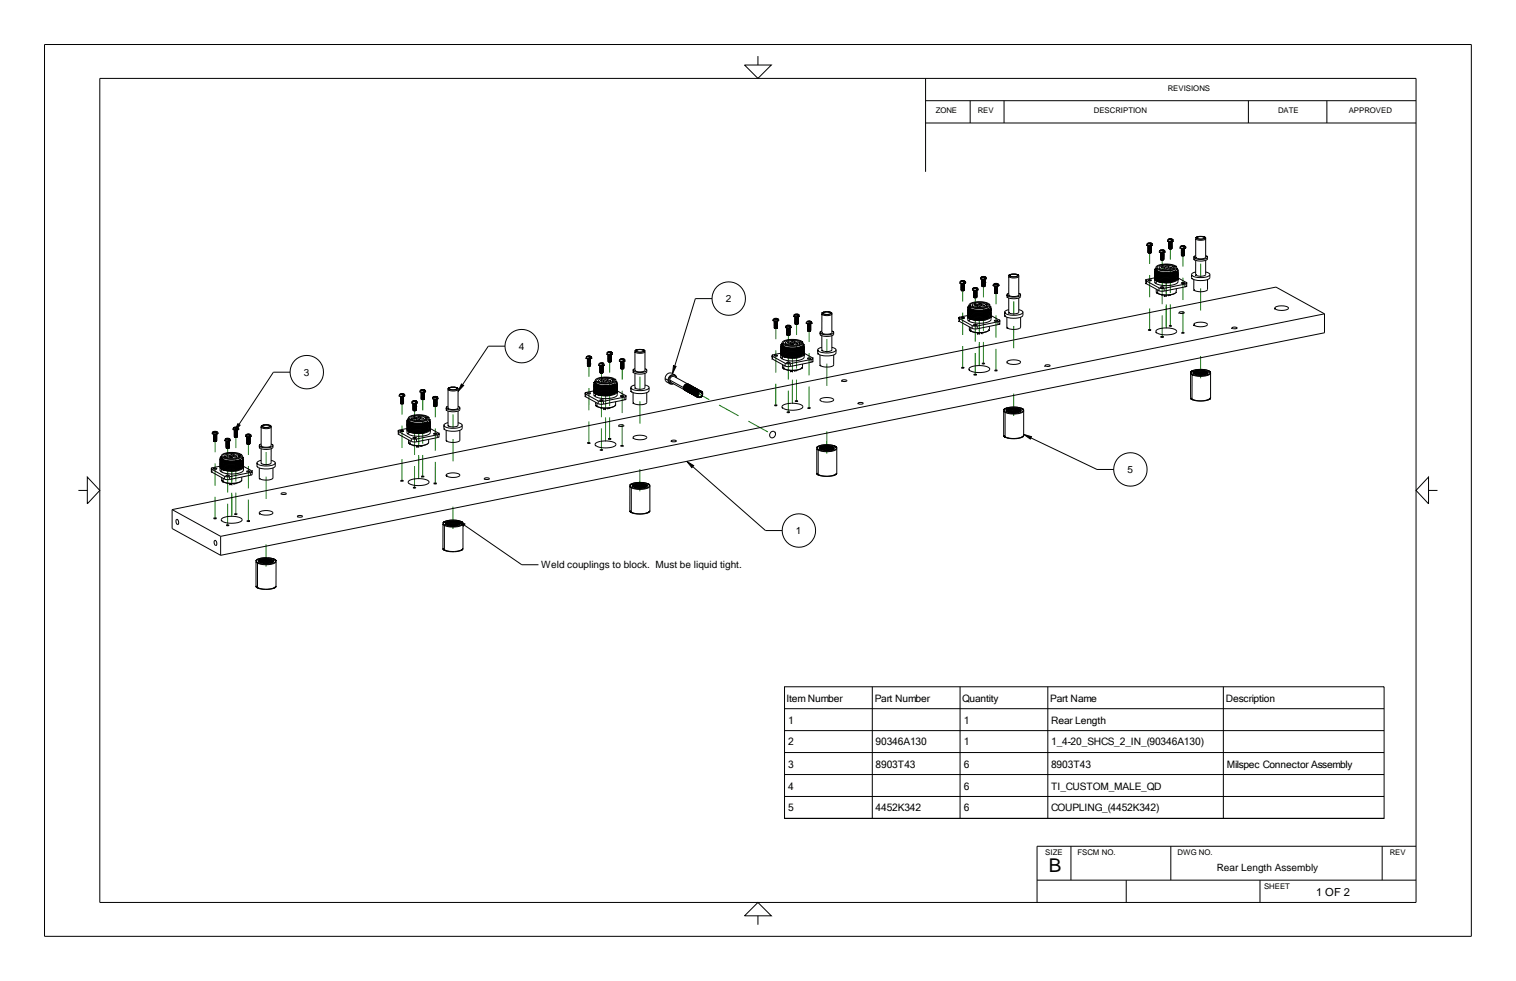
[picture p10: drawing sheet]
<svg xmlns="http://www.w3.org/2000/svg" width="432mm" height="279mm" viewBox="0 0 432 279" stroke-linecap="round" stroke-linejoin="round" font-family="sans-serif">
<defs><g id="words">
<text font-size="5.4" x="298.7" y="248.4">B</text>
<text font-size="3.2" x="374.8" y="255.1">1 OF 2</text>
<g font-size="2.9">
<text x="206.7" y="86">2</text>
<text x="147.8" y="99.5">4</text>
<text x="86.6" y="107">3</text>
<text x="321.1" y="134.7">5</text>
<text x="226.7" y="152.1">1</text>
<text x="154.2" y="161.8">Weld couplings to block. Must be liquid tight.</text>
<text x="224" y="199.8">Item Number</text>
<text x="249.1" y="199.8">Part Number</text>
<text x="274" y="199.8">Quantity</text>
<text x="299.1" y="199.8">Part Name</text>
<text x="349.1" y="199.8">Description</text>
<text x="224.5" y="206.2">1</text>
<text x="274.5" y="206.2">1</text>
<text x="299.4" y="206.2">Rear Length</text>
<text x="224.5" y="212.3">2</text>
<text x="249.4" y="212.3">90346A130</text>
<text x="274.5" y="212.3">1</text>
<text x="299.4" y="212.3">1_4-20_SHCS_2_IN_(90346A130)</text>
<text x="224.5" y="218.6">3</text>
<text x="249.4" y="218.6">8903T43</text>
<text x="274.5" y="218.6">6</text>
<text x="299.4" y="218.6">8903T43</text>
<text x="349.4" y="218.6">Milspec Connector Assembly</text>
<text x="224.5" y="225">4</text>
<text x="274.5" y="225">6</text>
<text x="299.4" y="225">TI_CUSTOM_MALE_QD</text>
<text x="224.5" y="231.1">5</text>
<text x="249.4" y="231.1">4452K342</text>
<text x="274.5" y="231.1">6</text>
<text x="299.4" y="231.1">COUPLING_(4452K342)</text>
</g>
<text font-size="2.8" x="346.6" y="248.1">Rear Length Assembly</text>
<g font-size="2.2">
<text x="332.6" y="26">REVISIONS</text>
<text x="266.5" y="32.2">ZONE</text>
<text x="278.5" y="32.2">REV</text>
<text x="311.6" y="32.2">DESCRIPTION</text>
<text x="364" y="32.2">DATE</text>
<text x="384.2" y="32.2">APPROVED</text>
<text x="297.7" y="243.4">SIZE</text>
<text x="306.9" y="243.4">FSCM NO.</text>
<text x="335.4" y="243.4">DWG NO.</text>
<text x="395.8" y="243.4">REV</text>
<text x="360" y="253.2">SHEET</text>
</g>
</g></defs>
<g fill="none" stroke="#158010" stroke-width=".28" stroke-dasharray="6.3 3.2" stroke-linecap="butt">
<path d="M288.7 99.2l.1-13.4M327.4 94.2v-23.4M331 96.2v-23.5M332.2 93v-13.3M332.2 93.5v-13.4M333.3 93l.1-23.4M336.9 95v-23.5M342 88.5v-13.4M221 115.7v-23.5M224.5 117.6l.1-23.4M225.7 114.5v-13.4M225.7 115v-13.4"/>
<path d="M226.9 114.5v-23.5M230.4 116.4l.1-23.4M235.5 109.9v-13.4M274.2 104.9v-23.4M277.8 106.9v-23.4M278.9 103.8l.1-13.4M278.9 104.2l.1-13.3M280.1 103.7v-23.4M283.7 105.7v-23.4M288.7 112.1v8.3M342 101.4v8.3M114.5 137.1v-23.4"/>
<path d="M118.1 139.1v-23.4M119.2 136.4l.1-13.3M119.2 136l.1-13.4M120.4 135.9v-23.4M124 137.9v-23.5M129 131.4v-13.4M167.7 126.4v-23.4M171.3 128.4v-23.5M172.5 125.7v-13.4M172.5 125.2v-13.3M173.6 125.2l.1-23.5M177.2 127.2v-23.5"/>
<path d="M182.2 133.6v8.3M182.3 120.6v-13.3M218.7 123l-23.5-12.9M235.5 122.9v8.3M61.3 147.8v-23.4M64.8 149.8l.1-23.4M66 147.2v-13.4M66 146.7v-13.4M67.2 146.7v-23.5M70.7 148.6l.1-23.4M75.8 155v8.4M75.8 142.1v-13.4"/>
<path d="M129 144.3v8.3"/>
</g>
<g fill="none" stroke="#000" stroke-width=".28">
<path d="M12.7 12.7h406.4v254h-406.4zM212.1 18.5h7.6l-3.8 3.8zM215.9 16v2.5M28.4 22.3h374.9v234.7h-374.9zM263.6 28.7h139.7M263.6 35h139.7M263.6 22.3v26.6M276.3 28.7v6.3M286 28.7v6.3M355.6 28.7v6.3M377.9 28.7v6.3M273.9 80l-.5 .4"/>
<path d="M273.9 80v.2h.5M274.1 80v.2M274.1 80l-.2 .1M274.1 80h.3M274.4 80l.1 .1M274.4 80h-.3M274.4 80v.2M274.5 80l.5 .4M274.5 80h-.6M274.5 80l.1 .1-.2 .1M279.3 79.2l.1 .2M279.4 79.4l1.1 .1"/>
<path d="M279.4 79.4h.1M279.7 79.8h.1M279.7 80h.7M279.7 79.8l.7 .1M279.7 80l.1 .1M279.7 79.8l.1 .1M279.7 79.6l.7 .1M279.7 79.6h.1M279.7 80h.1M279.7 79.6l.1 .1M279.8 79.9h.1M279.8 79.7h.1"/>
<path d="M279.8 79.6h-.1M279.8 79.9l-.1 .1M279.8 79.7h.6M279.8 79.9h.6M279.8 79.5v.1M279.8 78.8h.6M279.8 78.8v.2h.6M279.8 79.7l-.1 .1M279.8 78.8l-.5 .4M279.8 78.9h.1M279.9 78.9h.1M279.9 78.9l.1 .1"/>
<path d="M280 78.8l-.2 .1M280 78.8h.2M280 78.8v.2M280 79h.3M280.2 78.8l.2 .1M280.2 78.8h.1M280.2 78.8v.2M280.3 78.8l.1 .1M280.3 79.6h-.5h.4M280.3 79.9h-.5M280.3 79.7h-.5M280.4 79l.1 .5"/>
<path d="M280.4 79.7h.1M280.4 79.9h.1M280.4 78.9l-.1 .1M280.4 78.9h.1M280.4 79.7h-.6M280.4 79.7h-.1M280.4 79.9h-.6M280.4 79.7l.1-.2-.1 .2M280.4 79.8l-.1 .1M280.4 79.8v.1M280.4 78.8l.1 .1-.1 .1M280.4 78.8l.5 .4"/>
<path d="M280.5 79.8v.1M280.5 79.6v.1M280.5 80v.1M280.5 79.7l-.1 .1M280.5 79.7l-.1 .2M280.5 79.9h.1M280.5 79.9l-.1 .1M280.9 79.2l-.3 .3-1.2-.1M280.9 79.2l-.4 .3M287.3 78.7l.3 .3 .8 .2 1.3-.1 .5-.4M287.3 78.7l.5-.5 1.3-.1 .8 .2 .3 .4M287.6 78.3a1.96 1.96 0 0 1 2.3 .2 1.89 1.89 0 0 1-2.3-.1z"/>
<path d="M287.7 78.4l.6-.3 1.1 .1a.35 .35 0 0 1 .4 .4 .35 .35 0 0 1-.5 .2h-1.2l-.4-.3zM290.2 78.7v5.3l-.4 .3-.8 .2-1.2-.2-.5-.3v-5.3M326.4 79.8l.1 1M326.4 79.8l.1 .2M326.6 69.7l.2 .2M326.8 69.8l1.1 .1M326.8 69.8v.1M327 79.8h.9l-.6 .2zM327 71.9h.1M327 71h.7M327 71.9h.7M327 71l.1 .1"/>
<path d="M327.1 71.5h.1M327 71.3l.7 .1M327 70.1h.7M327 71.7l.7 .1M327 70.4l.7 .1M327 70.3h.7M327 70.5h.1M327 71.5l.1 .1M327 70.6l.1 .1M327 70.8l.1 .1M327 71.5l.7 .1M327 70.8h.1"/>
<path d="M327 70.6l.7 .1M327 71.4h.1M327 70.1h.1M327 70.4v.1M327 70.6h.1M327 71.1v.1M327 71.3v.1M327 71.5h.1M327 71.7h.1M327 71.2h.1M327 71.7l.1 .1M327 71.1l.7 .1"/>
<path d="M327 70.3h.1M327 71h.1M327 71.8h.1M327 71.8v.1M327.1 70.8h.6M327.1 71.9l.6 .1M327.1 71.2h.6M327.1 71.4h.6M327.1 70.7h.6M327.1 70.1l.6 .1M327.1 71.6h.6M327.1 70.9h.6"/>
<path d="M327.1 70.7l-.1 .1M327.1 71.1h-.1M327.1 70.4h-.1M327.1 71.1h.6M327.1 70.1h.6M327.1 71.9h.6M327.1 71.8h.6M327.1 70.3l.6 .1M327.1 70.5h.6M327.1 70.3h.6M327.1 70.5l-.1 .1M327.1 71.2l-.1 .1"/>
<path d="M327.1 70.2l-.1 .1M327.1 71.6l-.1 .1M327.2 71.6h.1M327.2 72l.4 .1M327.2 69.2l-.6 .5M327.2 69.2v.2l.5 .1M327.2 71.2v.1M327.2 72h.1M327.2 69.2h.6M327.2 69.3h.1M327.2 69.4h.1M327.2 70h.3"/>
<path d="M327.3 69.3h.3M327.3 69.3h-.1M327.3 69.4h.3M327.3 69.3v.1M327.6 69.3h.1M327.6 69.3v.1M327.6 70l-.6 .1M327.7 71.8h-.6M327.7 70.3h.1M327.7 70.1l.2-.1-.1 .1M327.7 71.2h.1M327.7 71.9h.1"/>
<path d="M327.7 69.5l.2 .4M327.7 70.1h.1M327.7 70.5h.1M327.7 70.7h.1M327.7 70.8v.1M327.7 71v.1M327.7 71.4h.1M327.7 71.6h.1M327.7 71.8h.1M327.7 69.4h.1M327.7 69.3v.1M327.7 72.1h-.1"/>
<path d="M327.7 72l-.1 .1M327.7 69.4h-.1M327.7 71.9l-.5 .1M327.7 71.2l-.5 .1M327.7 70.7h-.6M327.7 70.8l-.7 .2M327.7 71l-.6 .1M327.7 70.5h-.5M327.7 71.6h-.5M327.7 70.1l-.5 .1M327.7 71.4l-.6 .1M327.7 70.3l-.6 .1"/>
<path d="M327.8 70.1l-.1 .1M327.8 70.5h-.1M327.8 71.4h-.1M327.8 71.2h-.7M327.8 71.6h-.7M327.8 70.3l-.1 .1M327.8 71.7l-.1 .1M327.8 71.9l-.1 .1M327.8 71.6h-.1M327.8 71.9h-.1M327.8 69.2l.1 .2-.2 .1M327.8 70.7h-.1"/>
<path d="M327.8 71.2h-.1M327.8 71l-.1 .1M327.8 69.2l.5 .5M327.8 70.1h-.1M327.8 70.8l-.7 .1M327.8 70.3h-.1M327.8 70.8l-.1 .1M327.8 72l-.2 .1M327.8 72h-.1M327.8 71.9v.1M327.8 71.2h.1M327.8 70.8l.1 .1"/>
<path d="M327.8 70.6l.1 .1M327.8 71.5l.1 .1M327.8 71.3l.1 .1M327.8 71l.1 .1M327.8 71.7l.1 .1M327.8 70.1l.1 .1M327.8 70.4l.1 .1M327.8 70.3h.1M327.9 79.8v.1M327.9 71.5l-.1 .1M327.9 71.8l-.2 .1M327.9 70.3v.1"/>
<path d="M327.9 70.9h.1M327.9 70.7l-.2 .1M327.9 71.1l-.1 .1M327.9 71.3l-.1 .1M327.9 70.9l-.1 .1M327.9 70.3l-.2 .2M327.9 70.2l-.2 .1M327.9 71.6l-.2 .2M327.9 71.4l-.2 .2M327.9 71.2l-.2 .2M327.9 70.2l-.1 .1M327.9 70.5l-.1 .2"/>
<path d="M327.9 71.1h.1M327.9 71.4h.1M327.9 71.6h.1M327.9 71.8h.1M327.9 71.4v.1M327.9 71.8l-.1 .1M327.9 71.6l-.1 .1M327.9 70.9l-.2 .1M327.9 70.7h.1M327.9 71.2v.1M327.9 70.4l-.1 .1M327.9 70.7l-.1 .1"/>
<path d="M327.9 71.1l-.2 .1M327.9 70.5l-.2 .2M328.3 69.7l-.4 .2M328.3 69.7l-.5 .3-1-.1M328.9 79.4l.4 .6M328.9 78.8l.4 .6M328.9 78.5l.6 .6M328.9 78.5h.1M328.9 79.1l-2.1 .4-.4 .3M328.9 79.3v.1M328.9 77.8l.4 .5M328.9 79.2l.4 .6"/>
<path d="M328.9 77.1l.4 .5M328.9 77v.1M328.9 77.4h.1M328.9 78.1l.4 .6M328.9 78.5l.4 .5M328.9 77.7l.4 .6M328.9 79.2l.4 .5M328.9 79.4v.9l.4 .5M328.9 77.7v.1M328.9 78.1h.1M328.9 77l.4 .6M328.9 77.4l.4 .5"/>
<path d="M328.9 77.4l.4 .6M328.9 77.2v.2M328.9 77.6v.1M328.9 78.3v.2M328.9 79v.2M328.9 78v.1M328.9 78.7v.1M329.1 76.7l-.2 .3M329.1 79.7l.7 .4 1.2 .3h2.9M329.2 77.1l.6 .4 1.6 .3h1.8l1.6-.5M329.2 76.2a3.6 3.6 0 0 1 3.7-1l1.6 .4 .7 .6M329.2 76.2v.5l.5 .4"/>
<path d="M329.2 76.4l-.2 .5 .5 .4M329.2 76.2l.5 .5M329.3 77.6h.1M329.3 77.9v.1M329.3 78.3h.1M329.3 78.7h.1M329.3 79v.1M329.3 79.4h.1M329.3 79.7v.1M329.3 77.6l.7 .2M329.3 78l.2 .1M329.3 78.3l.2 .1"/>
<path d="M329.3 79.8h.2M329.3 79.4l.2 .1M329.3 77.6l.2 .1M329.3 78.7l.2 .1M329.5 77.7l1.4 .3 1.5 .1M329.5 77.3l.1 .1M329.6 77.4l1.4 .3h1.9M329.7 77.1l-.2 .2M329.7 76.7v.4M329.8 75.9l1-.4 1.8-.2 1.5 .3 .7 .5a.63 .63 0 0 1-.8 .7l-1.3 .2-2.1-.1-.9-.5zM330 77.8l2.4 .3M330.2 76.2l.3 .3"/>
<path d="M330.2 76.2v.5M330.2 71.7l.1 .1M330.2 71.7l.1 .2M330.2 71.7h.1M330.3 71.8l1.1 .1M330.3 71.8v.1M330.5 76.5v.3M330.6 73.2h.1M330.6 73.9h.1M330.6 72.8h.1M330.6 73.3l.7 .1M330.6 72.4l.7 .1"/>
<path d="M330.6 72.2l.7 .1M330.6 72.4l.1 .1M330.6 72.9l.7 .1M330.6 73.8l.7 .1M330.6 72.1h.1M330.6 73.7h.1M330.6 73.5l.1 .1M330.6 72.8h.7M330.6 72.2l.1 .1M330.6 72.6h.6M330.6 73.3l.1 .1M330.6 72.4h.1"/>
<path d="M330.6 73.1v.1M330.6 73.5h.1M330.6 73.8v.1M330.6 72.1h.7M330.6 73.7h.7M330.6 72.6l.1 .1M330.6 73.1l.7 .1M330.6 72.9l.1 .1M330.6 73.8h.1M330.7 72.5h.1M330.7 73.4h.1M330.7 72.9h-.1"/>
<path d="M330.7 72.3h.6M330.7 72l-.1 .1M330.7 73.7l.1 .1M330.7 72.1l.1 .1M330.7 73.2h.1M330.7 73l.1 .1M330.7 73.9l.1 .1M330.7 72.3h.1M330.7 72.3l-.1 .1M330.7 73h.6M330.7 72.1h.6M330.7 73.9h.6"/>
<path d="M330.7 72.2h-.1M330.7 73.7h.6M330.7 73.6h.6M330.7 72.8l.6 .1M330.7 73.4l-.1 .1M330.7 72.7l-.1 .1M330.7 73.1h-.1M330.7 72.5l-.1 .1M330.7 73.2h.6M330.7 72h.1M330.7 73.8h-.1M330.7 73.6h.1"/>
<path d="M330.7 73.4h.6M330.7 72.5h.6M330.7 72.7h.1M330.7 72.9h.1M330.7 73.2l-.1 .1M330.7 73.6l-.1 .1M330.7 73v.1M330.7 73.8h.1M330.7 72.1v.1M330.7 71.2l-.5 .5M330.7 74h.1M330.7 74l.5 .1"/>
<path d="M330.7 71.2v.2h.6M330.7 74h.5M330.8 71.3h.1M330.8 71.3v.1M330.8 71.4h.1M330.8 76.1h.9l-.5 .2zM330.9 71.2l-.1 .1M330.9 71.2h.3M330.9 71.4h.3M330.9 71.2v.2M331.2 71.2l.1 .1M331.2 71.2v.2"/>
<path d="M331.2 72h-.4h.3M331.2 74v.1M331.2 73.6h-.4M331.2 72.1l-.4 .1M331.2 73.9l-.4 .1M331.2 72.5h-.4M331.2 72.9h-.4M331.2 73.8h-.4M331.2 73.2h-.4M331.2 73l-.4 .1M331.2 72.6h.1M331.2 73.4h-.4"/>
<path d="M331.3 73h.1M331.3 72.7h-.6M331.3 71.4l.1 .5M331.3 72.1h.1M331.3 72.3h.1M331.3 72.5h.1M331.3 72.8v.1M331.3 73.2h.1M331.3 73.4h.1M331.3 73.5v.1M331.3 73.7h.1M331.3 73.9h.1"/>
<path d="M331.3 73.9l-.5 .1M331.3 71.3l-.1 .1M331.3 71.3v.1M331.3 72.8l-.6 .1M331.3 73.2h-.6M331.3 73.5l-.6 .1M331.3 72.1l-.6 .1M331.3 73h-.6M331.3 72.5h-.6M331.3 73.4h-.6M331.3 73.7l-.6 .1M331.3 72.3h-.6"/>
<path d="M331.3 72.6l-.6 .1M331.3 72.8l-.1 .1M331.3 73.2h-.1M331.3 73h-.1M331.3 71.2l.6 .5M331.3 72.1l.2-.1-.2 .1M331.3 72.3h-.5M331.3 73.5l-.1 .1M331.3 73.7l-.1 .1M331.3 73.9h-.1M331.3 72.1h-.1M331.3 72.6v.1"/>
<path d="M331.3 72.6l-.5 .1M331.3 72.5h-.1M331.3 73.4h-.1M331.3 71.2l.2 .1-.2 .1M331.3 71.2h-.6M331.4 74h-.2M331.4 74l-.2 .1M331.4 73.9v.1M331.4 72.4l.1 .1M331.4 73.1l.1 .1M331.4 72.8l.1 .1M331.4 73h.1"/>
<path d="M331.4 73.7h.1M331.4 72.1h.1M331.4 73.1l-.1 .1M331.4 72.6l.1 .1M331.4 73.5l.1 .1M331.4 73.3l.1 .1M331.4 72.2l.1 .1M331.5 73.7l-.2 .2M331.5 72.7l-.2 .1M331.5 73.6l-.2 .1M331.5 73.4l-.3 .2-.6-.1M331.5 72.3l-.2 .2"/>
<path d="M331.5 72.9h.1M331.5 73.7v.1M331.5 73l-.1 .1M331.5 72.9l-.2 .1M331.5 73.4l-.2 .1M331.5 73.8l-.2 .1M331.5 72.2l-.2 .1M331.5 72.5l-.2 .1M331.5 73l-.2 .2M331.5 73.2l-.2 .2M331.5 72.1l-.2 .2M331.5 72.1v.1"/>
<path d="M331.5 72.5h.1M331.5 73.4h.1M331.5 73h.1M331.5 76.5l.6-.2 .3 .2-.6 .2zM331.7 76v.2M331.9 71.7l-.5 .2M331.9 71.7h.1M331.9 71.7l-.7 .3-.9-.1M332 75.8l.5-.1 .4 .2-.7 .1zM332.4 76.4v.2M332.5 68.5l.2 .1M332.5 68.5l.2 .2"/>
<path d="M332.7 68.6l1.1 .1M332.7 68.6v.1M332.7 76.2l.7-.1 .2 .2-.6 .1zM332.8 75.8v.2M332.9 70.1v.1M333 69.2h.1M333 69.6h.1M333 69.9h.1M333 68.8h.1M332.9 69.4l.7 .1M332.9 70.2h.1M332.9 70.1l.7 .1"/>
<path d="M332.9 68.9h.7M332.9 70.5l.7 .1M332.9 70h.1M332.9 69.1h.7M332.9 70.7h.1M332.9 70.7h.7M332.9 70.5l.1 .1M332.9 70.3l.1 .1M332.9 69.4l.1 .1M332.9 69.4h.1M332.9 69.8h.1M332.9 70.5h.1"/>
<path d="M333 70.3h.1M332.9 69.6l.7 .1M332.9 70h.7M332.9 69.1h.1M332.9 69.2l.7 .1M332.9 69.2l.1 .1M332.9 69.8h.7M332.9 69.8l.1 .1M332.9 69.6l.1 .1M332.9 68.9h.1M333 70.7h-.1M333 70.7h.1"/>
<path d="M333 70.7v.1M333 70.2h.6M333 69.1l.6 .1M333 70.8l.5 .1M333 70.4l-.1 .1M333 69.9h.6M333 69h.6M333 70.8h.6M333 70.6h.6M333 70.4h.6M333 69.5h.6M333 69.7h.6"/>
<path d="M333 69.4h-.1M333 70.1h-.1M333 69.3h.6M333 69.7l-.1 .1M333 69.1l.5 .1M333 70h.6M333 68.1h.7M333 68.1v.1l.6 .1M333 69l-.1 .1M333 69.3v.1M333 69.7h.1M333 68.1l-.5 .4"/>
<path d="M333 70.6h.1M333 70.2v.1M333.1 69.3v.1M333.1 68.8h.4M333.1 69h.1M333.1 69.7h.1M333.1 68.2h.1M333.1 68.8l.3 .1M333.2 68.1h.3M333.2 68.1l-.1 .1M333.2 68.1v.1M333.4 77h.1"/>
<path d="M333.5 68.2h-.3M333.5 68.1l.1 .1M333.5 68.1v.1M333.5 69.2h.1M333.5 76.2v.1M333.5 76.2h.1M333.5 70.9h.1M333.6 68.3l.2 .4M333.6 68.9v.1M333.6 69.1v.1M333.6 69.3h.1M333.6 69.5h.1"/>
<path d="M333.6 69.7h.1M333.6 69.8v.1M333.6 70h.1M333.6 70.2h.1M333.6 70.4h.1M333.6 70.6h.1M333.6 70.7v.1M333.6 68.9l.2-.1-.1 .1M333.6 68.2h.1M333.6 68.2h-.1M333.7 70.4h-.7M333.7 68.9l-.6 .1"/>
<path d="M333.7 70.7l-.6 .1 .4 .1M333.7 70l-.7 .1M333.7 69.3l-.6 .1M333.7 70.2l-.6 .1M333.7 69.7h-.6M333.7 70.6h-.6M333.7 69.1l-.7 .1M333.7 69.5l-.7 .1M333.7 69.8l-.6 .1M333.7 69.3h-.7M333.7 70.2h-.7M333.7 69.7h-.7"/>
<path d="M333.7 70.5l-.7 .1M333.7 70h-.7M333.7 69.5h-.7M333.7 70h-.1M333.7 68.1l.1 .1-.2 .1M333.7 69.5h-.1M333.7 70.5l-.1 .1M333.7 68.9l-.1 .1M333.7 68.1l.5 .4M333.7 69.8h-.7M333.7 70.7l-.6 .1M333.7 68.9l-.7 .1"/>
<path d="M333.7 70.4h-.1M333.7 70.7l-.1 .1M333.7 69.7h-.1M333.7 69.1l-.1 .1M333.7 69.3h-.1M333.7 70.2h-.1M333.7 69.8l-.1 .1M333.7 70.8l-.2 .1M333.7 70.7v.1M333.7 69.3h.1M333.7 69.4l.1 .1M333.7 70.5l.1 .1"/>
<path d="M333.7 68.9l.1 .1M333.7 70.3l.1 .1M333.7 70.1l.1 .1M333.7 69.6l.1 .1M333.7 69.1h.1M333.7 70h.1M333.7 69.8l.1 .1M333.8 69l-.1 .1M333.8 69.2l-.1 .1M333.8 69.9l-.2 .1M333.8 70.2l-.1 .2M333.8 69.3v.1"/>
<path d="M333.8 70.1l-.1 .1M333.8 69.7l-.1 .1M333.8 70.4l-.2 .2M333.8 70l-.2 .2M333.8 69.7l-.2 .2M333.8 69.2l-.2 .1M333.8 70.6l-.2 .1M333.8 69l-.2 .1M333.8 69.5l-.2 .2M333.8 70.2l-.4 .2-.5-.1M333.8 69.2h.1M333.8 69.9l-.1 .1"/>
<path d="M333.8 69h.1M333.8 69.5h.1M333.8 69.7h.1M333.8 70v.1M333.8 70.4h.1M333.8 70.4l-.1 .1M333.8 69.5l-.1 .2M333.8 69.4l-.1 .1M333.8 69.3l-.2 .2M333.8 70.6l-.1 .1M334.2 68.5l-.4 .3-1.1-.1M334.2 68.5l-.4 .2"/>
<path d="M334.2 76.2l-.7-.5-1.6-.2-1.4 .3-.3 .4M334.2 76.2v.5M334.2 76.2l-.5 .4-1.1 .3-2.1-.4M334.4 75.8v.8M334.7 77.7l-2.3 .4M334.7 77.7l-2.2 .4h-1.6l-1.4-.4M334.8 79.1l-2.3 .5-1.9-.1-1.1-.4M334.8 78.4l-2.5 .4-1.8-.1-1-.3M334.8 78.7l-2.5 .5-1.8-.1-1-.3M334.8 79.8l-2.6 .5-2.7-.5M334.8 78l-2.5 .5-2.8-.4M334.8 79.4l-2.6 .5-2.7-.4"/>
<path d="M334.8 79.1l-2.5 .4-1.8-.1-1-.3M334.8 78.7l-2.3 .5-1.9-.1-1.1-.3M334.8 78.4l-2.3 .5-1.9-.1-1.1-.4M334.8 79.8l-2.3 .5-1.7-.1-1.3-.4M334.8 78l-2.3 .5-1.6-.1-1.4-.3M334.8 79.4l-2.3 .5h-1.7l-1.3-.4M334.8 77.3l-1.9 .4M334.8 77.3l-2.1 .6-2.7-.1M335 78.3l-1 .4-1.5 .2-2-.1-1.2-.5M335 79l-1 .4-1.5 .2-2-.1-1.2-.5M335 78.6l-1 .5-1.5 .2-2-.2-1.2-.4M335 79.7l-1 .4-1.5 .2-2-.1-1.2-.4"/>
<path d="M335 77.9l-1 .4-1.5 .2-2-.1-1.2-.4M335 79.3l-1 .5-1.5 .2-2-.1-1.2-.5M335 77.5l-.8 .4-1.7 .3-1.6-.1-1.6-.5M335.2 76.5l.2 .3v.4l-.7 .5M335.2 76.2v.4a3.9 3.9 0 0 1-3.9 1l-1.6-.5M335.2 76.2a4.1 4.1 0 0 1-4.1 .9l-1.4-.4M335.5 77v.2M335.5 78.1v.2M335.5 79.2v.2M335.5 78.8v.2M335.5 78.5v.2M335.5 77.8v.1"/>
<path d="M335.5 77.4v.2M335.5 79.1l2.5 1.5M335.5 77.9l-.1 .4-.6 .4M335.5 79.4l-.3 .5-1.3 .5M335.5 78.3l-.2 .5-.5 .3M335.5 77.9l-.3 .5-.5 .3-1.7 .4h-2.2l-1.5-.4M335.5 78.3l-.3 .5-.5 .3-1.7 .4-2-.1-1.7-.4M335.5 79.4v.8a4.1 4.1 0 0 1-3.8 1.1l-2.4-.5M335.5 77.6l-.3 .5-.5 .2-1.7 .4h-2.2l-1.5-.4M335.5 77.2l-.3 .5-.5 .3-1.5 .4-2.4-.1-1.5-.4M335.5 79l-.4 .6-1.8 .5-2.1 .1-1.9-.5M335.5 77.2l-.3 .5-.4 .3"/>
<path d="M335.5 77.6l-.1 .3-.6 .5M335.5 78.7l-.4 .5-1.8 .6h-2.1l-1.9-.4M335.5 78.3h.1M335.5 78.7h.1M335.5 79v.1M335.5 79.4l-.1 .3zM335.5 78.7l-.2 .5-.5 .2M335.5 79.1l-.2 .4-.5 .3M336.1 70.5l.2 .1M336.1 70.5l.2 .2M336.3 70.6l1.1 .1M336.3 70.6v.1"/>
<path d="M336.5 71l.7 .1M336.5 71.2l.1 .1M336.5 70.9h.1M336.5 72.5l.1 .1M336.5 72.3l.1 .1M336.5 71.4l.1 .1M336.5 71.6h.1M336.5 71.4l.7 .1M336.5 72.1l.1 .1M336.5 71.2h.1M336.5 71.4h.1M336.5 71.8h.1"/>
<path d="M336.5 71.9h.1M336.5 72.1h.1M336.5 72.5h.1M336.5 72.7h.1M336.5 72.6l.7 .1M336.5 72.3h.7M336.5 71.6h.7M336.5 71.9l.2 .1M336.5 71.1h.1M336.5 72.1l.7 .1M336.5 71.9l.1 .1M336.5 71.2l.7 .1"/>
<path d="M336.5 70.8v.1M336.5 71v.1M336.5 72.3h.1M336.5 72.6v.1M336.5 70.8l.7 .1M336.5 72.5h.7M336.5 72.6h.1M336.6 72.2h.5M336.6 71.5h.1M336.6 71.5l-.1 .1M336.6 71.9h-.1M336.6 72.1h-.1"/>
<path d="M336.6 71.2h-.1M336.6 71.8h.6M336.6 72.6h.5M336.6 71.6l.1 .1M336.6 71.1l.1 .1M336.6 70.9l.1 .1M336.6 71.3h.1M336.6 72h.6M336.6 70.8h-.1M336.6 72.4l-.1 .1M336.6 71.3h.6M336.6 72.6h.6"/>
<path d="M336.6 72.4h.6M336.6 71.5h.6M336.6 71.6h.6M336.6 71.7l-.1 .1M336.6 71.1h.6M336.6 72.2h.6M336.6 72l.1 .1M336.6 71.8l.1 .1M336.6 72.7l.1 .1M336.6 72.4h.1M336.6 70.9h.6M336.6 72.7h.6"/>
<path d="M336.6 70.8h.1M336.6 71h-.1M336.6 71.9h.1M336.6 72.6h-.1M336.6 72.2l-.1 .1M336.6 71.1v.1M336.6 71.7h.1M336.6 72v.1M336.6 71.3l-.1 .1M336.6 70l-.5 .5M336.6 70v.2l.6 .1M336.6 72.7v.1"/>
<path d="M336.6 70h.6M336.6 72.8l.5 .1M336.6 72.8h.5M336.7 70.1h.1M336.7 70.1v.1M336.7 70.2h.1M336.8 70l-.1 .1M336.8 70.2h.3M336.8 70h.3M336.8 70v.2M337.1 70l.1 .1M337.1 70v.2"/>
<path d="M337.1 70.8h-.5h.4M337.1 72.8v.1M337.1 71.1l-.4 .1M337.1 71.5h-.4M337.1 71h-.4M337.1 71.8l-.4 .1M337.1 71.3h-.4M337.2 70.3l.2 .4M337.2 72h-.5M337.2 70.9l.2-.1-.2 .1M337.2 70.9h.1M337.2 71.1h.1"/>
<path d="M337.2 71.3h.1M337.2 71.5h.1M337.2 71.6h.1M337.2 71.8h.1M337.2 72h.1M337.2 72.2h.1M337.2 72.3v.1M337.2 72.5v.1M337.2 72.7h.1M337.2 70.1v.1M337.2 70.1l-.1 .1M337.2 70.1h.1"/>
<path d="M337.2 72.2h-.6M337.2 71.1h-.6M337.2 72.5l-.6 .1M337.2 71.8l-.6 .1M337.2 72.7l-.6 .1M337.2 71.3h-.6M337.2 71.6l-.6 .1M337.2 71.5h-.6M337.2 72.3l-.6 .1M337.2 70.9l-.6 .1M337.2 72l-.6 .1M337.2 70.9l-.1 .1"/>
<path d="M337.2 70l.2 .1-.2 .2M337.2 72l-.5 .1M337.2 72.3l-.5 .1M337.2 72.7l-.5 .1M337.2 72.2h-.1M337.2 71.5h-.1M337.2 71.8h-.1M337.2 71.1h-.1M337.2 71.6l-.5 .1M337.2 71.3h-.1M337.2 72.5l-.1 .1M337.2 70l.6 .5"/>
<path d="M337.3 72.7l-.2 .2M337.3 72.7l-.2 .1M337.3 70.9l.1 .1M337.3 71.8h.1M337.3 71.9l.1 .1M337.3 72.2h.1M337.3 72.7h.1M337.3 71.6l.1 .1M337.3 71l.1 .1M337.3 72.5l.1 .1M337.3 71.4l.1 .1M337.3 71.2l.1 .1"/>
<path d="M337.3 72.3l.1 .1M337.4 71.3l-.2 .2M337.4 72.1l-.2 .1M337.4 71.1l-.2 .2M337.4 71.5l-.2 .1M337.4 71l-.2 .1M337.4 71.7h.1M337.4 71.8v.1M337.4 72.4h.1M337.4 72.6h.1M337.4 71.5l-.1 .1M337.4 71.9l-.2 .1"/>
<path d="M337.4 72.4l-.2 .1M337.4 72.2l-.2 .1M337.4 72.6l-.2 .1M337.4 71.1h.1M337.4 71.5h.1M337.4 72v.1M337.4 72.2h.1M337.4 71.7l-.2 .1M337.4 72l-.2 .2M337.4 71.8l-.2 .2M337.8 70.5l-.5 .3-1-.1M337.8 70.5l-.4 .2"/>
<path d="M339.4 78.2v.9l.3 .4 1.3 .4h1.7a2.03 2.03 0 0 0 1.9-.8v-.9M340 73.3l.3 .3 1.2 .3 1.6-.1 .8-.5M340 73.3l.2 .7 1.6 .4 1.8-.3 .3-.3v-.5M340.6 77.5l-.9 .3-.3 .4M340.6 72.8l-.6 .5M340.6 68v5.3l1.1 .4h1.1l.6-.3v-5.4M340.6 74.1v4.1l1.2 .5 1-.1 .6-.4v-4.1M340.9 67.6a1.96 1.96 0 0 1 2.3 .2 1.89 1.89 0 0 1-2.4-.1zM341 67.6l.7-.2h.9a.35 .35 0 0 1 .5 .4 .35 .35 0 0 1-.6 .3l-1.2-.1-.4-.2zM343.4 72.8l.5 .5M343.4 77.5l.9 .3 .3 .4M343.4 68l-.3 .3-.8 .1-1.3-.1-.4-.3"/>
<path d="M343.4 68l-.4-.5-1.4-.2-.8 .2-.2 .5M343.9 79.6v3l-.8 .4-1.2 .1-1.2-.2-.6-.3-.1-3M344.6 78.2a3.9 3.9 0 0 1-3.9 .8l-1-.4-.3-.4M143.8 98.6h-4.7l-7.4 11M181.2 99.8a2.02 2.02 0 0 1 2.3 .2 1.89 1.89 0 0 1-2.4-.1zM181.3 99.8l.7-.2h.9a.35 .35 0 0 1 .5 .4 .35 .35 0 0 1-.6 .2h-1.3l-.3-.2zM202.8 85h-4.7l-5.9 19.2M220.2 91.2l.1 .1M220.2 91.2l.1 .2M220.3 91.3l1.1 .1M220.3 91.3v.1M220.6 91.7l.6 .1"/>
<path d="M220.6 93.3v.1M220.6 91.5v.1M220.6 93.2h.1M220.6 92.2v.1M220.6 92.1h.6M220.6 92.8v.1M220.6 91.7h.1M220.6 92.8h.1M220.6 92.8l.6 .1M220.6 91.5l.6 .1M220.6 93.2h.6M220.6 92.6v.1"/>
<path d="M220.6 91.9h.6M220.6 91.9v.1M220.6 92.4l.6 .1M220.6 93.3l.6 .1M220.6 92.5h.1M220.6 93h.1M220.6 92.1v.1M220.6 92.2l.6 .1M220.6 92.6l.6 .1M220.6 91.7v.1M220.6 92.1h.1M220.6 92.4v.1"/>
<path d="M220.6 93.3h.1M220.6 93.4h.1M220.6 92.6h.1M220.6 92.2h.1M220.6 93.4l.1 .1M220.6 92.5l.1 .1M220.6 93.2l.1 .1M220.6 92.9h.1M220.6 91.6h.6M220.6 93.4h.6M220.6 93h.6M220.6 92.2h.6"/>
<path d="M220.6 92.3h.6M220.6 92.4h.1M220.6 91.8h.6M220.6 92.9h.6M220.6 92v.1M220.6 92.7h.6M220.6 92.7v.1M220.6 93.1v.1M220.6 92h.6M220.6 92.5h.6M220.6 91.5h.1M220.7 92.9l-.1 .1"/>
<path d="M220.7 92.2h-.1M220.7 92.7h-.1M220.7 92.5l-.1 .1M220.7 90.7h.6M220.7 90.7l-.5 .5M220.7 90.7v.2h.5M220.7 92.4h-.1M220.7 93.1h-.1M220.7 92h-.1M220.7 91.6l-.1 .1M220.7 93.5l.4 .1M220.7 93.4v.1"/>
<path d="M220.7 92.7h.1M220.7 93.5h.5M220.7 91.5h.4M220.7 92h.1M220.7 92.4h.1M220.7 93.1h.1M220.7 90.8h.1M220.7 91.5h.3M220.7 90.8l.4 .1M220.8 90.7l-.1 .1M220.8 90.7h.3M220.8 90.7v.2"/>
<path d="M221.1 90.7l.2 .1M221.1 90.7v.2M221.2 93.5l-.1 .1M221.2 92.4h-.5M221.2 90.9l.2 .5M221.2 91.6h.1M221.2 91.8h.1M221.2 91.9v.1M221.2 92.1v.1M221.2 92.3h.1M221.2 92.5h.1M221.2 92.7h.1"/>
<path d="M221.2 92.9h.1M221.2 93h.1M221.2 93.2h.1M221.2 93.4h.1M221.2 90.8l-.1 .1M221.3 92h-.6M221.3 90.8h-.1M221.3 93.2l-.6 .1M221.3 93.4l-.6 .1M221.3 92.5h-.6M221.3 91.8l-.7 .1M221.3 92.8l-.6 .1"/>
<path d="M221.3 93l-.6 .1M221.3 91.6l-.6 .1M221.3 91.9v.1M221.3 92.7h-.6M221.3 92.9h-.6M221.3 92.3l-.6 .1M221.3 93.2h-.1M221.3 92.8l-.1 .1M221.3 93h-.1M221.3 93.4h-.1M221.3 92.1l-.6 .1M221.3 92.5l-.6 .1"/>
<path d="M221.3 92.3l-.1 .1M221.3 91.8h-.1M221.3 91.9l-.1 .1M221.3 92.3h-.1M221.3 90.7l.1 .1-.2 .1M221.3 91.8h-.7M221.3 91.9l-.6 .1M221.3 90.7l.5 .4M221.3 92.5h-.1M221.3 91.6h-.1M221.3 92.1l-.1 .1M221.3 92.7h-.1"/>
<path d="M221.3 93.4l-.1 .1M221.3 93.4l-.2 .2M221.3 93.3v.1M221.4 93.2h.1M221.4 91.5v.1M221.4 92.1h.1M221.4 91.9v.1M221.4 92.6v.1M221.4 92.3v.1M221.4 92.4v.1M221.4 91.7v.1M221.4 93v.1"/>
<path d="M221.4 92.8v.1M221.4 93.2l-.1 .2M221.4 92.4h.1M221.4 92.9h.1M221.4 92.7l-.1 .1M221.4 93.2l-.2 .2M221.4 92l-.2 .1M221.4 92.1v.1M221.4 92.2l-.1 .1M221.4 92.5l-.1 .2M221.4 91.8h.1M221.4 92h.1"/>
<path d="M221.4 92.7h.1M221.4 93.1h.1M221.4 91.5l-.1 .1M221.4 91.7l-.1 .1M221.4 91.8l-.1 .1M221.4 92l-.1 .1M221.4 92.4l-.1 .1M221.4 93.1l-.1 .1M221.4 92.4l-.2 .1M221.4 92.5l-.2 .2M221.4 91.5l-.2 .1M221.4 91.8l-.2 .1"/>
<path d="M221.4 91.6l-.2 .2M221.4 92.2l-.2 .1M221.4 93.1l-.2 .1M221.4 92.7l-.2 .2M221.4 92.9l-.3 .2-.5-.1M221.4 91.6v.1M221.4 92.9l-.1 .1M221.8 91.2h.1M221.8 91.2l-.4 .2M221.8 91.2l-.5 .3-1-.1M222.4 98.8l.5 .6M222.4 99.9l.1 .3 .5 .4"/>
<path d="M222.4 99.6l.5 .5M222.4 99.9l.5 .6M222.4 98.5l.5 .5M222.4 98.5l.5 .6M222.4 99.6l.5 .6M222.4 99.2l.5 .6M222.4 98.7v.1M222.4 99.1v.1M222.4 99.4v.2M222.4 99.8v.1M222.6 98.1l-.2 .4M222.7 98.6l.8 .4 1.5 .3 1.8-.1 1.5-.4"/>
<path d="M222.8 97.6a4.1 4.1 0 0 1 4-.9l1.3 .4 .6 .6M222.8 97.6v.7l.4 .3M222.8 97.9l-.2 .5 .4 .4M222.8 97.6l.4 .6M222.9 99v.1M222.9 99.4l.1 .1M222.9 99.4h.1M222.9 99.8h.1M222.9 99l.6 .3M222.9 99.8l.1 .1M222.9 99.1h.1M223 98.8l.2 .1"/>
<path d="M223 99.1l1.3 .4h1.7M223.2 98.9l1.4 .3h1.8M223.2 98.6l-.2 .2M223.2 98.2v.4M223.2 97.4l1.1-.5 1.8-.1 1.4 .2 .8 .5a.6 .6 0 0 1-.8 .8l-1.4 .2-1.7-.1-1.2-.5zM223.5 99.3l2.5 .2M223.7 97.6l.3 .4M223.7 97.6l.8-.5 1.5-.1 1.4 .3 .3 .4M223.7 97.6v.6M223.8 93.1l.1 .2M223.9 93.3l1.1 .1M223.9 93.3h.1"/>
<path d="M224 98v.3M224.1 93.5l.1 .1M224.1 94l.7 .1M224.1 94.8h.1M224.1 95.1l.7 .1M224.1 94.6l.1 .1M224.1 93.7h.7M224.1 95.3h.1M224.1 95.1h.1M224.1 95.1l.1 .1M224.1 94.9l.1 .1M224.1 94.1h.1"/>
<path d="M224.1 94.2l.1 .1M224.1 94.2l.7 .1M224.1 94.6h.7M224.1 93.7l.1 .1M224.1 94.8h.7M224.1 93.5l.7 .1M224.1 93.9h.7M224.1 93.9h.1M224.1 94.4l.7 .1M224.1 95.3l.7 .1M224.1 94.4l.1 .1M224.1 93.5h.1"/>
<path d="M224.1 93.7h.1M224.1 94v.1M224.1 94.4h.1M224.2 95.3h-.1M224.2 95.4h.1M224.2 93.6h.1M224.2 93.6h.6M224.2 94.5h.6M224.2 93.8h.6M224.2 93.8l-.1 .1M224.2 94.2h-.1M224.2 93.9l.6 .1"/>
<path d="M224.2 94.8l.6 .1M224.2 95.2h.6M224.2 94.1h.6M224.2 94.7l-.1 .1M224.2 93.5h-.1M224.2 95.4h.6M224.2 93.6l-.1 .1M224.2 95h.6M224.2 94.3h.6M224.2 94.8h.6M224.2 94h-.1M224.2 94.7h.6"/>
<path d="M224.2 95.1h-.1M224.2 93.5h.1M224.2 94.3l-.1 .1M224.2 92.7h.7M224.3 95.4h.1M224.2 93.8h.1M224.2 92.7l.1 .2h.5M224.2 92.7l-.4 .4M224.2 95.2v.1M224.2 94.9h-.1M224.2 94.5l-.1 .1M224.2 94.1v.1"/>
<path d="M224.2 95v.1M224.2 94.7h.1M224.2 94.3h.1M224.2 94h.1M224.3 95.4l.4 .1M224.3 93.5h.4M224.3 93.8h.5M224.3 92.8h.1M224.3 97.5l.6-.1 .4 .2-.5 .1zM224.3 93.5h.3M224.3 92.8l.1 .1M224.4 92.7l-.1 .1"/>
<path d="M224.4 92.7h.3M224.4 92.7v.2M224.7 92.7l.1 .1M224.7 92.7v.2M224.7 92.9h-.3M224.7 95.5h.1M224.8 93.8h-.6M224.8 92.9l.2 .5M224.8 95.2h-.6M224.8 93.6h.1M224.8 93.7v.1M224.8 93.9v.1"/>
<path d="M224.8 94.1h.1M224.8 94.3h.1M224.8 94.5h.1M224.8 94.6v.1M224.8 94.8h.1M224.8 95h.1M224.8 95.2h.1M224.8 95.4h.1M224.8 95h-.6M224.8 92.8h.1M224.8 92.8l-.1 .1M224.9 95l-.6 .1"/>
<path d="M224.9 93.6h-.6M224.9 95.4h-.6M224.9 93.7l-.1 .1M224.9 94.8l-.6 .1M224.9 94.3h-.6M224.9 95.2h-.6M224.9 94.6l-.6 .1M224.9 94.5h-.6M224.9 93.9l-.6 .1M224.9 94.1h-.6M224.9 94.3h-.7M224.9 95.2h-.1"/>
<path d="M224.9 93.6h-.1M224.9 92.7l.5 .4M224.9 92.7l.1 .1-.2 .1M224.9 95h-.7M224.9 95.4h-.7M224.9 93.6l.1-.2-.2 .2M224.9 94.6l-.7 .1M224.9 94.5h-.1M224.9 93.9l-.1 .1M224.9 94.1h-.1M224.9 94.8l-.1 .1M224.9 95h-.1"/>
<path d="M224.9 95.4h-.1M224.9 94.3h-.1M224.9 94.6l-.1 .1M224.9 94.8h-.1M224.9 95.4l-.2 .1M224.9 95.3v.1M224.9 94.4l.1 .1M224.9 93.7l.1 .1M224.9 95.1l.1 .1M224.9 93.5l.1 .1M224.9 94.1h.1M224.9 93.9l.1 .1"/>
<path d="M224.9 94.6l.1 .1M224.9 94.2l.1 .1M224.9 95h.1M224.9 94.8h.1M225 95h.1M225 93.8l-.2 .1M225 94.7l-.1 .1M225 93.8l-.1 .1M225 94.1l-.1 .2M225 94.5l-.2 .1M225 93.6l-.1 .1M225 93.8h.1"/>
<path d="M225 94h.1M225 94.3h.1M225 94.5h.1M225 95v.1M225 95.2h.1M225 95.1l-.1 .1M225 94.3l-.1 .2M225 94l-.1 .1M225 94.5l-.1 .1M225 94.1l-.2 .2M225 94.8l-.2 .2M225 94l-.2 .1"/>
<path d="M225 94.7l-.2 .1M225 94.3l-.2 .2M225 95.2l-.2 .2M225 93.6l-.2 .1M225 95l-.2 .2M225 94.1h.1M225 94.7h.1M225 94.8v.1M225 94.9l-.1 .1M225 95.2l-.1 .2M225 97.9l.7-.1 .3 .2-.7 .1zM225.2 97.5v.2"/>
<path d="M225.4 93.1l-.4 .3M225.4 93.1l-.5 .4-1-.2M225.5 97.3l.6-.1 .3 .1-.7 .2zM225.9 97.9v.1M226.1 90l.1 .1M226.1 90l.1 .2M226.2 90.1l1.1 .1M226.2 90.1v.1M226.2 97.7l.7-.1 .2 .2-.6 .1zM226.4 97.3v.1M226.5 92.1v.1M226.5 91.4v.1"/>
<path d="M226.5 90.5l.6 .1M226.5 90.7v.1M226.5 91.8h.6M226.5 90.5v.1M226.5 91.1h.1M226.5 92h.1M226.5 92.1h.1M226.5 91.6l.6 .1M226.5 90.9l.6 .1M226.5 90.3l.6 .1M226.5 92h.6M226.5 90.7l.6 .1"/>
<path d="M226.5 91.2l.6 .1M226.5 92.1l.6 .1M226.5 91.2v.1M226.5 90.4h.1M226.5 91.8v.1M226.5 91.1h.6M226.5 91.6v.1M226.5 90.3v.1M226.5 90.7h.1M226.5 91.4h.1M226.5 91.6h.1M226.5 91.4l.6 .1"/>
<path d="M226.5 91.8h.1M226.5 92.2h.1M226.5 91.7h.1M226.5 90.6h.6M226.5 91.5h.6M226.5 91.9h.6M226.5 92l.1 .1M226.5 90.6h.1M226.5 90.4l.1 .1M226.5 91.7h.6M226.5 90.3h.1M226.5 91.3h.6"/>
<path d="M226.5 91.3l.1 .1M226.5 92.2l.1 .1M226.5 90.8h.6M226.5 90.4h.6M226.5 92.2h.6M226.5 90.5h.1M226.5 92l.6 .1M226.6 89.5l-.5 .5M226.6 89.5v.2h.5M226.6 91.7l-.1 .1M226.6 91l-.1 .1M226.6 91.3l-.1 .1"/>
<path d="M226.6 90.6l-.1 .1M226.6 92.1h-.1M226.6 92.3h.5M226.6 92.3h.1M226.6 90.3h.1M226.6 92.3l.4 .1M226.6 89.6l.1 .1M226.6 89.6h.1M226.6 90.3h.3M226.7 89.7h.1M226.7 89.5l-.1 .1M226.7 89.5v.2"/>
<path d="M226.7 89.5h.3M226.8 89.7h.2M226.9 98.4h.1M227 89.5l.2 .1M227 89.5v.2M227.1 90.3h-.4M227.1 97.6v.2M227.1 92.3l-.1 .1M227.1 91.7h-.5M227.1 92.1h-.5M227.1 92.2l-.5 .1M227.1 91.5h.1"/>
<path d="M227.1 91.7h.1M227.1 91.8v.1M227.1 92v.1M227.1 92.2h.1M227.1 91h.1M227.1 91.3h.1M227.1 89.7l.2 .5M227.1 90.4l.2-.1zM227.1 90.4h.1M227.1 90.8h.1M227.1 91.1h.1M227.1 90.6h.1"/>
<path d="M227.1 89.6l-.1 .1M227.2 89.6l-.1 .1M227.2 91.1h-.7M227.2 91.3l-.6 .1M227.2 91h-.6M227.2 92l-.6 .1M227.2 90.6h-.6M227.2 92l-.1 .1M227.2 90.9l-.6 .1M227.2 90.4l-.6 .1M227.2 90.8h-.7M227.2 91.8l-.1 .1"/>
<path d="M227.2 91.7h-.1M227.2 91.5h-.1M227.2 92.2h-.1M227.2 91.1l-.7 .1M227.2 92.2l-.6 .1M227.2 91.8l-.7 .2M227.2 90.4h-.6M227.2 90.8l-.7 .1M227.2 91.7h-.6M227.2 91.3h-.1M227.2 90.6h-.1M227.2 91.5l-.7 .1"/>
<path d="M227.2 90.9l-.1 .1M227.2 89.5h-.6M227.2 89.5l.1 .1-.2 .1M227.2 89.5l.5 .5M227.2 92.2l-.1 .1M227.2 92.2l-.2 .2M227.2 92.2h.1M227.3 91.1h.1M227.3 90.4h.1M227.3 90.9v.1M227.3 91.8v.1M227.3 91.6v.1"/>
<path d="M227.3 90.7v.1M227.3 91.4v.1M227.3 91.2v.1M227.3 92v.1M227.3 90.5v.1M227.3 91.7l-.1 .1M227.3 92.1l-.1 .1M227.3 90.6l-.2 .2M227.3 90.6h.1M227.3 90.8h.1M227.3 91h.1M227.3 91.1v.1"/>
<path d="M227.3 91.3v.1M227.3 92.1h.1M227.3 91.7l-.2 .1M227.3 90.5l-.1 .1M227.3 90.6l-.1 .2M227.3 91l-.1 .1M227.3 90.8l-.1 .1M227.3 91.4l-.1 .1M227.3 91.5l-.1 .2M227.3 91.1l-.2 .2M227.3 90.4l-.2 .2M227.3 91l-.2 .1"/>
<path d="M227.3 91.3l-.2 .2M227.3 92.1l-.2 .1M227.3 91.9l-.2 .1M227.3 91.5l-.2 .2M227.3 90.4v.1M227.3 91.5h.1M227.3 91.7h.1M227.3 91.9h.1M227.3 91.9l-.1 .1M227.3 91.2l-.1 .1M227.7 90l-.4 .2M227.7 90l-.5 .3-1-.1"/>
<path d="M227.7 97.7l-.4 .4-1 .2h-1.2l-1.1-.3M227.7 97.7v.5M227.9 97.2v.9M228.3 99.1l-2.3 .5-1.6-.1-1.4-.4M228.3 99.1l-2.3 .4M228.3 99.5l-2.5 .4-1.5-.1-1.3-.3M228.3 99.5l-2.3 .5-1.6-.1-1.4-.4M228.3 99.8l-2.6 .5-2.7-.4M228.3 99.8l-2.3 .5-1.7-.1-1.3-.3M228.3 98.8l-1.9 .4M228.3 98.8l-2.1 .6-2.7-.1M228.5 99.7l-.9 .4-1.5 .3-2.1-.2-1.2-.4"/>
<path d="M228.5 99.4l-.8 .4-1.6 .2-2.1-.1-1.2-.5M228.5 99l-.9 .4-1.5 .3-2.1-.2-1.2-.4M228.7 97.7v.4a3.1 3.1 0 0 1-3.2 1l-2.3-.5M228.7 97.9l.3 .7-.7 .5M228.7 97.7a3.6 3.6 0 0 1-3.7 .9l-1.8-.4M229 98.4v.3M229 99.9v.2M229 99.2v.2M229 99.6v.2M229 98.9v.1M229 98.7l-.2 .5-.5 .3M229 99.4l-.1 .4-.6 .4"/>
<path d="M229 99.4l-.4 .6-1.8 .5h-2.3l-1.6-.4M229 99.8l-.4 .6-1.8 .5h-2.3l-1.6-.4M229 99.8l-.1 .3-.6 .4M229 98.7l-.1 .4-.6 .3-1.8 .4h-2.2l-1.4-.4M229 99.1l-.2 .4-.5 .3M229 98.7h.1M229 99v.1M229 99l-.4 .6-1.8 .6h-2.3l-1.6-.4M229.7 91.9l.1 .2M229.8 92.1l1.1 .1M229.8 92.1h.1M230 94.1h.1"/>
<path d="M230 94h.1M230 93.8h.1M230 92.9h.1M230 93l.1 .1M230 92.9h.7M230 93.6h.1M230 92.5h.1M230 92.7h.1M230 93.7v.1M230.1 93h.1M230.1 93.3h.1M230.1 92.3h.1"/>
<path d="M230.1 92.6h.1M230 92.5l.7 .1M230 93.2l.7 .1M230 94.1l.7 .1M230 93.2l.1 .1M230 92.3l.1 .1M230 93.7l.7 .1M230 93l.7 .1M230 93.4l.7 .1M230 92.5l.1 .1M230 93.6h.7M230 92.3l.7 .1"/>
<path d="M230 93.9l.7 .1M230 93.4l.1 .1M230 93.2h.1M230 93.9v.1M230 92.7h.7M230.1 94.1h.1M230.1 92.7v.1M230.1 94.2h.1M230.1 94.1h-.1M230.1 94.2l.5 .1M230.1 93.5l-.1 .1M230.1 93.6l.6 .1"/>
<path d="M230.1 93.1l.5 .1M230.1 94h.1M230.1 92.8l-.1 .1M230.1 93.5h.6M230.1 93.9h-.1M230.1 92.8h.6M230.1 93.3h.6M230.1 92.4h.6M230.1 94.2h.6M230.1 92.4l-.1 .1M230.1 94h.6M230.1 93.8h.6"/>
<path d="M230.1 93.1h.6M230.1 93.2h-.1M230.1 92.6h.6M230.1 92.2v.1M230.1 93.5h.1M230.1 91.5h.7M230.1 91.5v.2h.6M230.1 91.5l-.4 .4M230.1 93.9h.1M230.1 92.4h.1M230.1 92.8h.1M230.1 93.1v.1"/>
<path d="M230.2 92.4h.1M230.2 94.2h.1M230.2 92.3h.4M230.2 94.2l.5 .1M230.2 94v.1M230.2 92.8h.1M230.2 93.1v.1M230.2 93.5h.1M230.2 93.9h.1M230.2 91.6h.1M230.2 92.3h.3M230.3 91.5l-.1 .1"/>
<path d="M230.3 91.5v.2M230.3 91.5h.3M230.6 91.5l.1 .1M230.6 91.5v.2M230.6 93.2h.1M230.7 94.3h-.1M230.7 91.7l.2 .5M230.7 92.9h-.6M230.7 92.4h.1M230.7 92.6h.1M230.7 92.7v.1M230.7 92.9h.1"/>
<path d="M230.7 93.1h.1M230.7 93.3h.1M230.7 93.5h.1M230.7 93.6v.1M230.7 93.8h.1M230.7 94h.1M230.7 94.2h.1M230.7 91.6h-.5M230.7 91.6h.1M230.8 94h-.6M230.8 93.6h-.7M230.8 94.2h-.6"/>
<path d="M230.8 92.7l-.6 .1M230.8 93.5h-.7M230.8 93.8h-.7M230.8 92.4h-.7M230.8 94l-.6 .1M230.8 93.6l-.8 .1M230.8 93.3h-.7M230.8 93.1l-.6 .1M230.8 92.6h-.7M230.8 92.9l-.7 .1M230.8 93.8l-.6 .1M230.8 92.4h-.6"/>
<path d="M230.8 94h-.1M230.8 93.6l-.1 .1M230.8 93.8h-.1M230.8 94.2h-.1M230.8 93.5h-.1M230.8 93.5h-.6M230.8 92.4h-.1M230.8 92.5l-.7 .1M230.8 92.9h-.7M230.8 92.7l-.7 .1M230.8 93.1h-.1M230.8 91.5l.5 .4"/>
<path d="M230.8 93.3h-.1M230.8 92.5l-.1 .1M230.8 92.7l-.1 .1M230.8 91.5l.1 .1-.2 .1M230.8 92.9h-.1M230.8 94.2l-.1 .1M230.8 94.2l-.2 .1M230.8 94.1v.1M230.8 93.4l.1 .1M230.8 93l.1 .1M230.8 93.2l.1 .1M230.8 92.5l.1 .1"/>
<path d="M230.8 93.9l.1 .1M230.8 92.3l.1 .1M230.8 92.9h.1M230.8 93.8l.1 .1M230.8 93.6h.1M230.8 92.7l.1 .1M230.9 93.6v.1M230.9 93.7l-.1 .1M230.9 94l-.1 .2M230.9 93.5h.1M230.9 94l-.2 .2M230.9 92.9l-.2 .2"/>
<path d="M230.9 93.3l-.1 .2M230.9 92.9l-.1 .2M230.9 92.4h.1M230.9 92.6h.1M230.9 92.8h.1M230.9 93.1v.1M230.9 93.9h.1M230.9 92.2l-.2 .2M230.9 92.8l-.1 .1M230.9 93.2l-.1 .1M230.9 92.2l-.1 .2M230.9 93.9l-.1 .1"/>
<path d="M230.9 93.5l-.1 .1M230.9 92.6l-.2 .1M230.9 92.4l-.2 .2M230.9 93.9l-.2 .1M230.9 93.7l-.2 .1M230.9 92.8l-.2 .1M230.9 93.5l-.2 .1M230.9 93.1l-.2 .2M230.9 93.3l-.2 .2M230.9 92.4l-.1 .1M230.9 92.6l-.1 .1M231.3 91.9l-.4 .3"/>
<path d="M231.3 91.9l-.5 .4-1-.2M232.9 99.7l.2 .3 .8 .4 2.5 .1a1.86 1.86 0 0 0 1.7-.8M232.9 99.7v.9l.3 .3 1.3 .4h1.7a1.97 1.97 0 0 0 1.9-.8v-.8M233.6 94.7v.5l.2 .3 1.6 .3 1.7-.2 .3-.3v-.6M234.1 95.6v4.1l.3 .3 1 .1 1.1-.1 .4-.3v-4.1M234.1 98.9l-.9 .4-.3 .4M234.1 94.3l-.5 .4M234.1 89.4l.4-.5 1.1-.1 1 .2 .3 .4M234.1 89.4v5.3l1.1 .5 1.3-.1 .4-.4v-5.3M234.1 89.4l.3 .3 .9 .2 1.1-.1 .5-.4M234.4 89.1a1.96 1.96 0 0 1 2.3 .2 1.89 1.89 0 0 1-2.3-.2zM234.5 89.1l.7-.3 1 .1a.35 .35 0 0 1 .4 .4 .35 .35 0 0 1-.6 .2h-1.2z"/>
<path d="M236.9 98.9l.9 .4 .3 .4M236.9 94.3l.5 .4M237.4 94.7l-.5 .5-1 .2-1.6-.2-.7-.5M273.1 90.6l.2 .9M273.1 90.6l3.8 2.1M273.3 91.5l3.6 2M273.3 90.8v.7M273.4 80.4l.1 .2M273.4 80.4v.1M273.4 80.5l.1 .1M273.5 80.6l1.1 .1M273.5 80.6h.1"/>
<path d="M273.7 90.6h1l-.7 .1zM273.8 81.7l.1 .1M273.8 82.4l.1 .1M273.8 82.3h.1M273.8 81.5l.1 .1M273.8 82.1h.6M273.8 82.4l.6 .1M273.8 81.2h.1M273.8 82.6v.1M273.8 81.5h.1M273.8 82.6h.1M273.8 81.7l.6 .1"/>
<path d="M273.8 82.6l.6 .1M273.8 80.8l.1 .1M273.8 81.3l.1 .1M273.8 82.2l.6 .1M273.8 81.5l.6 .1M273.8 81.9h.6M273.8 81.3l.6 .1M273.8 82.1h.1M273.8 80.8l.6 .1M273.8 81.9l.1 .1M273.8 81h.6M273.8 81.9h.1"/>
<path d="M273.8 82.4h.1M273.8 81l.1 .1M273.8 80.8h.1M273.8 82.7h.1M273.9 81.1h.1M273.9 81.8h.1M273.9 81.6h.1M273.9 82h.1M273.9 80.8h-.1M273.9 81.2h.5M273.9 82.3h.5M273.9 81.4h.5"/>
<path d="M273.9 81.6h.5M273.9 81.2l.1 .1M273.9 82.1v.1M273.9 82.5h.1M273.9 81.4v.1M273.9 82.3v.1M273.9 82.7h.1M273.9 82h.5M273.9 81.1l-.1 .1M273.9 81.8h.5M273.9 82.7h.5M273.9 80.9l-.1 .1"/>
<path d="M273.9 82.5h.5M273.9 81.1h.5M273.9 82.1h.5M273.9 81.5h-.1M273.9 81.8l-.1 .1M273.9 82.5l-.1 .1M273.9 81.3h-.1M273.9 82.2l-.1 .1M273.9 80.7v.1M273.9 82l-.1 .1M273.9 81.6l-.1 .1M273.9 80.9h.1"/>
<path d="M273.9 81.3h.1M273.9 82.2h.1M273.9 82.3l-.1 .1M273.9 82.7l.5 .1M273.9 80.8h.5M273.9 80.1h.1M274 80.1h.1M274 80.1l.1 .1M274 80.8h.3M274.1 80.2h.3M274.4 80.2h.1M274.4 82.8h.1"/>
<path d="M274.4 80.9h-.4M274.4 82.3l-.5 .1M274.4 81.8h-.5M274.4 82.7h-.5M274.4 82.1l-.5 .1M274.4 81.3h-.4M274.4 81.4l-.5 .1M274.4 82.5h-.5M274.4 82h-.5M274.4 81.6h-.5M274.4 80.2l.2 .5M274.4 80.9l.2-.2-.1 .2"/>
<path d="M274.4 80.9h.1M274.4 81v.1M274.4 81.2h.1M274.4 81.4h.1M274.4 81.6h.1M274.4 81.8h.1M274.4 81.9v.1M274.4 82.1h.1M274.4 82.3h.1M274.4 82.5h.1M274.4 82.7h.1M274.5 80.1h.1"/>
<path d="M274.5 82.5h-.1M274.5 80.1l-.1 .1M274.5 82.5h-.6M274.5 81.4h-.6M274.5 81l-.6 .1M274.5 82.1l-.6 .1M274.5 81.6h-.6M274.5 81.9l-.6 .1M274.5 82.3l-.6 .1M274.5 80.9h-.6M274.5 82.7h-.6M274.5 81.2l-.6 .1"/>
<path d="M274.5 81.8h-.6M274.5 81.9l-.1 .1M274.5 82.1h-.1M274.5 81.7l-.1 .1M274.5 81.4h-.1M274.5 81.2l-.1 .1M274.5 80.9h-.1M274.5 81l-.1 .1M274.5 81.2h-.1M274.5 81.6h-.1M274.5 81l-.5 .1M274.5 82.3h-.1"/>
<path d="M274.5 82.7h-.1M274.6 82.7l-.2 .1M274.6 82.6v.1M274.6 81v.1M274.6 82.4v.1M274.6 81.3v.1M274.6 82.3h.1M274.6 82.1h.1M274.6 81.7v.1M274.6 80.8v.1M274.6 81.9v.1M274.6 81.5v.1"/>
<path d="M274.6 90.5v.2M274.6 81.2v.1M274.6 82.5h.1M274.6 81.4l-.2 .2M274.6 81.3l-.2 .1M274.6 81.6l-.2 .2M274.6 82.5l-.2 .2M274.6 81.6l-.1 .1M274.6 81.1l-.1 .1M274.6 80.9h.1M274.6 81.3h.1M274.6 81.8h.1"/>
<path d="M274.6 82.2l-.1 .1M274.6 82.5l-.1 .2M274.6 81.3l-.1 .1M274.6 81.8l-.1 .1M274.6 82.3l-.1 .2M274.6 82.1l-.2 .2M274.6 82l-.2 .1M274.6 81.1l-.2 .1M274.6 82l-.1 .1M274.6 81.4h.1M274.6 82.1v.1M274.6 80.9l-.1 .1"/>
<path d="M274.6 81.4l-.1 .2M274.6 80.9l-.2 .1M274.6 81.8l-.2 .1M275 80.4l-.4 .3M275 80.5l-.4 .3-1.1-.2M275 80.4v.1M275.6 90l.5 .5M275.6 89.9l.5 .6M275.6 90.1l.5 .6M275.6 89.6l.5 .5M275.6 89.2l.5 .6M275.6 90.1v1l.5 .4"/>
<path d="M275.6 89.2h.1M275.6 89.6h.1M275.6 89.9v.1M275.6 89.2l.5 .5M275.6 87.8l.5 .5M275.6 88.9l.5 .5M275.6 88.1l.5 .6M275.6 89.9l-2 .4-.5 .3M275.6 90.1h.1M275.6 88.5h.1M275.6 88.8v.1M275.6 88.8l.5 .6"/>
<path d="M275.6 88.5l.5 .5M275.6 88.5l.1 .2M275.7 88.3l-.1 .2M275.7 89l-.1 .2M275.7 88.7l.4 .4M275.7 88l-.1 .1M275.7 88.7l-.1 .1M275.7 89.4l-.1 .2M275.7 89.8l-.1 .1M275.8 87.4l.1 .4 .4 .3M275.8 87.4l-.2 .4M275.9 90.4l.6 .4 1.2 .4 3-.1"/>
<path d="M275.9 87.8l.7 .5 1.6 .3 1.8-.1 1.6-.5M276 87.2l-.2 .2M276 86.9a3.6 3.6 0 0 1 3.6-.9l1.6 .3 .7 .6M276 86.9v.6l.4 .4M276 86.9l.4 .5M276 87.2h.1M276.1 88.3l.7 .3M276.1 89.1h.2M276.1 88.7l.2 .1M276.1 93.1l.2 1M276.1 90.5l.2 .1M276.1 90.1l.2 .1"/>
<path d="M276.1 88.3l.2 .1M276.1 89.4l.2 .1M276.1 90.7l1.9 .5 2.7-.1M276.1 89.8l.2 .1M276.1 88.3h.1M276.1 88.7h.1M276.1 89v.1M276.1 89.7v.1M276.1 90.1h.1M276.1 90.5h.1M276.1 90.7v.8M276.1 89.4h.1"/>
<path d="M276.3 88.4l1.3 .4h1.6M276.3 88.1h.1M276.3 94.1l.3 .3M276.3 94.1l.2 .2M276.4 88.1l.1 .1M276.4 88.1l1.6 .4h1.7M276.4 87.9l-.1 .2M276.4 87.4v.5M276.5 88.2l1.3 .3h1.9M276.5 86.7l1.1-.5 1.8-.1 1.7 .3 .4 .4a.6 .6 0 0 1-.7 .7l-1.3 .3-1.8-.1-1.1-.4-.2-.3zM276.5 94.3l.1 .1M276.5 93.3v1"/>
<path d="M276.8 88.6l2.4 .2M276.9 92.7l1.4 .2M276.9 93.5l1.4 .1M276.9 92.7v.8M277 87l.2 .3M277 86.9v.6M277 86.9v.1M277 86.9l.1-.3 .7-.2 1.5-.1 1.3 .2 .4 .4M277 82.4l.1 .1M277 82.4l.1 .2M277 82.4h.1M277.1 82.6h1.1"/>
<path d="M277.1 82.6h.1M277.2 87.3v.3M277.4 84.2v.1M277.4 83h.1M277.4 83.3l.6 .1M277.4 84.1h.1M277.4 84l.6 .1M277.4 83.9h.1M277.4 83.1l.6 .1M277.4 84.6h.1M277.4 83.7h.6M277.4 84.6h.6"/>
<path d="M277.4 83.7v.1M277.4 82.8h.1M277.4 84.4v.1M277.4 83.3v.1M277.4 83.5v.1M277.4 83.1v.1M277.4 83.5h.1M277.4 83.7h.1M277.4 84v.1M277.4 92.5l.9 .1-.7 .1zM277.4 84.2l.6 .1M277.4 83.5h.6"/>
<path d="M277.4 83h.6M277.4 83.2h.1M277.4 83.3h.1M277.4 84.4h.1M277.4 82.8h.6M277.4 84.4l.6 .1M277.4 84.5v.1M277.4 84.5h.1M277.4 84.1h.6M277.4 84.6l.6 .1M277.4 83.2h.6M277.4 83.9h.6"/>
<path d="M277.4 82.8l.6 .1M277.4 83.8h.6M277.4 84.5h.6M277.4 84.3h.6M277.4 83.4h.6M277.4 83.6v.1M277.4 84h.1M277.4 82.7v.1M277.4 84.3v.1M277.4 83.6h.6M277.4 83l.6 .1M277.4 83.2v.1"/>
<path d="M277.4 82.7h.1M277.5 82v.1l.5 .1M277.5 82.7h.5M277.5 84.7l.5 .1M277.5 84.7l.4 .1M277.5 82l-.5 .4M277.5 82v.1M277.5 82l.1 .1M277.5 82.1h.1M277.6 82.1h.1M277.6 82.7h.2M277.6 86.8l.5-.1 .4 .2-.7 .1z"/>
<path d="M277.7 82.1h.2M277.7 82h.2M277.7 82h-.2M277.7 82v.1M277.7 94.7v.1M277.7 94.8h.1M277.7 94.7l.1 .1M277.9 82h.2M277.9 82v.1M278 84.8h-.1M278 82.2l.2 .4M278 82.8v.1"/>
<path d="M278 83h.1M278 83.2h.1M278 83.4h.1M278 83.5v.1M278 83.7v.1M278 83.9h.1M278 84.1h.1M278 84.3h.1M278 84.5h.1M278 84.6h.1M278 83.9h-.5M278.1 82l-.1 .1"/>
<path d="M278.1 82.1h-.2M278.1 82v.1M278.1 84.5h-.7M278.1 83l-.7 .1M278.1 82.8l-.7 .2M278.1 83.4l-.7 .1M278.1 84.3h-.7M278.1 84.1l-.7 .1M278.1 83.9l-.7 .1M278.1 83.7l-.7 .2M278.1 83.5l-.7 .1M278.1 84.6l-.6 .1"/>
<path d="M278.1 83.2h-.7M278.1 82h-.6M278.1 83.7l-.7 .1M278.1 82.8l.1-.1-.2 .1M278.1 84.1h-.7M278.1 84.6l-.1 .1M278.1 82.8l-.1 .1M278.1 84.3h-.1M278.1 83l-.1 .1M278.1 82l.5 .4M278.1 82h.1l-.2 .2M278.1 83.4h-.1"/>
<path d="M278.1 83.9h-.1M278.1 84.1h-.1M278.1 83.7l-.1 .1M278.1 82.8h-.1M278.1 83.5l-.1 .1M278.1 84.6h-.1M278.1 83h-.1M278.1 83.2h-.1M278.1 84.5h-.1M278.1 84.7l-.2 .1M278.1 84.7l-.1 .1M278.2 84.6l-.1 .1"/>
<path d="M278.2 82.8v.1M278.2 83.7v.1M278.2 83.9h.1M278.2 83h.1M278.2 83.1v.1M278.2 83.5v.1M278.2 84.4v.1M278.2 92.5v.1M278.2 83.3v.1M278.2 84.2v.1M278.2 84.1h.1M278.2 84.1l-.1 .2"/>
<path d="M278.2 84.5l-.1 .1M278.2 83.9v.1M278.2 84l-.1 .1M278.2 83.9l-.2 .2M278.2 84.3h.1M278.2 84.3l-.1 .2M278.2 84.3l-.2 .2M278.2 84.1l-.2 .2M278.2 84.5l-.2 .1M278.2 82.9h.1M278.2 83.6h.1M278.2 83.6l-.1 .1"/>
<path d="M278.2 83.4l-.1 .1M278.2 83.2l-.1 .2M278.2 83.8l-.2 .1M278.2 83.4l-.2 .1M278.2 83.8l-.1 .1M278.2 83.2h.1M278.2 83.4h.1M278.2 82.9l-.1 .1M278.2 83.1l-.1 .1M278.2 83.2l-.2 .2M278.2 83l-.2 .2M278.2 82.9l-.2 .1"/>
<path d="M278.2 83v.1M278.2 83.6l-.2 .1M278.3 87.2l.6-.1 .3 .2-.6 .1zM278.3 92.9v.7M278.4 95.1v.1M278.4 86.8v.1M278.4 94.8v.4M278.5 94.8l-.1 .4M278.6 82.4l-.4 .2M278.6 82.4l-.5 .3-1-.1M278.7 86.6l.6-.2 .4 .2-.7 .2zM278.9 95.1l.1-.3-.1 .3h-.4"/>
<path d="M279.1 87.2v.1M279.1 87.2h.1M279.5 86.9l.6-.1 .3 .2-.6 .2zM279.6 86.5v.2M279.6 94.8v.2v-.2M279.7 94.9h.4M279.7 94.8l-.1 .2M279.7 81.4v.1M279.7 80.3l.7 .1M279.7 80.7l.7 .1M279.7 80.9h.7M279.7 80.5l.7 .1"/>
<path d="M279.7 81.4l.7 .1M279.7 80.5l.1 .1M279.7 81l.7 .1M279.7 80.2h.7M279.7 80.9h.1M279.7 81.2l.7 .1M279.7 80.7l.1 .1M279.7 80.3h.1M279.7 80.5h.1M279.7 80.7h.1M279.7 81v.1M279.7 81.2v.1"/>
<path d="M279.7 81.3h.1M279.7 81.1h.1M279.7 80.2h.1M279.7 80.3l.1 .1M279.7 81.5h.1M279.7 81.4h.1M279.8 81.3h.1M279.8 80.1l-.1 .1M279.8 81.3h.6M279.8 81.1h.6M279.8 80.2h.6M279.8 80.4h.6"/>
<path d="M279.8 81.3l-.1 .1M279.8 80.9v.1M279.8 81.1v.1M279.8 80.4v.1M279.8 80.6h.1M279.8 80.2v.1M279.8 81.5h.1M279.8 80.1h.1M279.8 80.9l.6 .1M279.8 81h-.1M279.8 80.3h-.1M279.8 80.6l-.1 .1"/>
<path d="M279.8 80.8h.6M279.8 81.2h-.1M279.8 80.1h.6M279.8 80.6h.6M279.8 81.5h.6M279.8 80.5h-.1M279.8 80.8h.1M279.8 80.8l-.1 .1M279.8 81.2h.1M279.8 81h.1M279.8 81.6h.1M279.8 81.6h.5"/>
<path d="M280.1 87.7h.1M280.2 94.8l-.1 .1M280.2 94.7l-.1 .2M280.3 86.9v.2M280.3 81.6h.1M280.3 81.3h-.5M280.3 80.2l-.5 .1M280.3 80.6h-.5M280.3 81h-.5M280.4 80.6h.1M280.4 80v.1M280.4 80.2h.1"/>
<path d="M280.4 80.4h.1M280.4 80.8h.1M280.4 80.9v.1M280.4 81.1h.1M280.4 81.3h.1M280.4 81.5h.1M280.4 81.5h-.6M280.4 80l-.6 .1M280.4 81.3h-.6M280.4 81.1l-.6 .1M280.4 80.6h-.6M280.4 80.4h-.6"/>
<path d="M280.4 80.8h-.6M280.4 80.2l-.6 .1M280.4 80.9l-.6 .1M280.4 80.4l-.6 .1M280.4 80.2h-.1M280.4 80.9l-.1 .1M280.4 81.3h-.1M280.5 81.5l-.2 .1M280.5 81.4v.1M280.5 80.7v.1M280.5 80.3v.1M280.5 80.5v.1"/>
<path d="M280.5 81.2v.1M280.5 80.2h.1M280.5 81.1h.1M280.5 80.9v.1M280.5 80.6h.1M280.5 80.6l-.1 .2M280.5 81.3l-.1 .2M280.5 80.1l-.1 .1M280.5 80.8l-.1 .1M280.5 80.2v.1M280.5 81.3h.1M280.5 80.3l-.1 .1"/>
<path d="M280.5 81l-.1 .1M280.5 81.1l-.1 .2M280.5 80.4l-.1 .2M280.5 81h.1M280.5 80.2l-.1 .2M281 86.9v.6M281 86.9l-.5 .4-1.1 .3-2.2-.3M281.2 86.5v.9M281.5 88.4l-2.3 .4M281.5 88.4l-2.2 .5-1.7-.1-1.3-.4M281.5 89.8l-2.2 .5-1.8-.1-1.2-.3M281.5 90.2l-2.2 .5-1.8-.1-1.2-.4"/>
<path d="M281.5 90.5l-2.6 .5-2.6-.4M281.5 90.2l-2.5 .4-2.7-.4M281.5 89.1l-2.2 .5-1.7-.1-1.3-.4M281.5 90.5l-2.3 .5h-1.7l-1.2-.4M281.5 88.7l-2.2 .5h-1.7l-1.3-.4M281.5 89.8l-2.5 .5-2.7-.4M281.5 88.7l-2.4 .5-1.9-.1-.9-.3M281.5 89.5l-2.4 .4-1.6-.1-1.2-.3M281.5 89.1l-2.4 .5-1.9-.2-.9-.3M281.5 89.5l-2.2 .5-1.8-.1-1.2-.4M281.6 88l-1.9 .5M281.6 88l-2.2 .7-2.6-.1"/>
<path d="M281.6 94.1l-.6 .4-1.8 .3-1.6-.1-1-.3M281.6 94.1l-.8 .4-1.4 .2-1.7-.1-1.2-.3M281.7 89.3l-1 .5-1.4 .2-2-.1-1.2-.5M281.7 89l-1 .5-1.4 .1-2-.1-1.2-.5M281.7 90.4l-1.1 .5-1.3 .2-2-.1-1.2-.5M281.7 88.6l-1 .5-1.4 .2-2-.1-1.2-.5M281.7 90.1l-1 .4-1.4 .2-2-.1-1.2-.5M281.7 89.7l-1 .5-1.4 .2-2-.2-1.2-.4M281.8 88.2l-1 .5-1.5 .2-2-.1-1.2-.5M281.8 92.9v.9l-.2 .3M281.9 87.2l.3 .6-.7 .6M281.9 86.9v.5a3.9 3.9 0 0 1-3.8 .9l-1.7-.4"/>
<path d="M281.9 86.9a4.1 4.1 0 0 1-4 .9l-1.5-.4M282.2 87.7l.1 .2M282.3 88.5v.2M282.3 89.6v.1M282.3 88.9v.1M282.3 89.2v.2M282.3 88.1v.2M282.3 89.9v.2M282.3 89.7l-.1 .4-.7 .4-1.6 .4h-2.2l-1.6-.4M282.3 89.4l-.1 .3-.7 .5M282.3 90.1v.9a3.4 3.4 0 0 1-3.4 1.1l-1.4-.1-1.4-.5M282.3 90.1l-.1 .3z"/>
<path d="M282.3 89.7l-.1 .4-.7 .4M282.3 89.4l-.5 .6-1.7 .5-2.2 .1-1.8-.5M282.3 90.1l-.4 .5-1.2 .5M282.3 89.9l2.5 1.5M282.3 87.9l-.3 .5-.5 .3-1.8 .4h-2.2l-1.4-.4M282.3 88.7l-.6 .6-1.6 .5h-2.2l-1.8-.4M282.3 89l-.7 .7-1.5 .4-2.2 .1-1.8-.5M282.3 88.7l-.1 .3-.7 .5M282.3 87.9l-.3 .6-.5 .2M282.3 89l-.3 .5-.5 .3M282.3 88.3l-.1 .4-.7 .4M282.3 88.3l-.3 .5-.5 .2-1.8 .5-2.2-.1-1.4-.4"/>
<path d="M282.9 81.2l.1 .1M282.9 81.3l.1 .1M282.9 81.2v.1M283 81.3l1.1 .1M283 81.3v.1M283.2 91.3l1 .1-.7 .1zM283.3 81.8h.6M283.3 82.7h.1M283.3 83.4h.1M283.3 82.5l.6 .1M283.3 82.1v.1M283.3 82.1l.6 .1"/>
<path d="M283.3 82.8l.6 .1M283.3 82.3h.1M283.3 83.4h.6M283.3 82.5v.1M283.3 81.6v.1M283.3 83.2v.1M283.3 83v.1M283.3 83l.6 .1M283.3 82.3l.6 .1M283.3 82.7h.6M283.3 81.8v.1M283.3 82.8v.1"/>
<path d="M283.3 81.6h.6M283.3 83.2l.6 .1M283.3 81.9l.6 .1M283.3 82h.1M283.3 81.6h.1M283.3 81.9v.1M283.3 83.2h.1M283.3 82.3v.1M283.3 83h.1M283.3 83.4v.1M283.3 81.7h.6M283.3 82.7l.1 .1"/>
<path d="M283.3 83.3h.1M283.3 82.4h.1M283.3 82.1h.1M283.3 82.6h.6M283.3 83.5h.6M283.3 81.7v.1M283.3 83.3h.6M283.3 83.1h.6M283.3 82.2h.6M283.3 82.4h.6M283.3 82.9l.1 .1M283.3 83.5h.1"/>
<path d="M283.3 83.1h.1M283.3 81.9h.6M283.3 82.9h.6M283.3 82.6v.1M283.3 81.5v.1M283.4 81.5h-.1M283.4 80.8l-.5 .4M283.4 82.6h-.1M283.4 80.8v.2h.5M283.4 83.3l-.1 .1M283.4 82.2l-.1 .1M283.4 80.8h.6"/>
<path d="M283.4 82l-.1 .1M283.4 81.7h-.1M283.4 83.5l.4 .1M283.4 83.1l-.1 .1M283.4 82.4l-.1 .1M283.4 81.5h.5M283.4 82.8h-.1M283.4 81.7h.1M283.4 83.5h.1M283.4 82v.1M283.4 83.5l.5 .1M283.4 80.9h.1"/>
<path d="M283.5 81.5l.2 .1M283.5 80.9h.1M283.6 80.8l-.2 .1M283.6 80.9h.2M283.6 80.8v.1M283.6 80.8h.2M283.8 80.8l.2 .1M283.8 80.8v.1M283.9 83.5h-.5M283.9 83.5h.1M283.9 83.6h-.1M283.9 82l-.5 .1"/>
<path d="M283.9 83.3h-.5M283.9 82.8h-.5M283.9 82.2l-.5 .1M283.9 82.6h-.5M283.9 82.9l-.5 .1M283.9 82.5h.1M283.9 83.1h-.5M283.9 82.4h-.5M283.9 81l.2 .4M283.9 81.6l.2-.1-.1 .1M283.9 81.6v.1M283.9 81.8v.1"/>
<path d="M283.9 82h.1M283.9 82.2h.1M283.9 82.4h.1M283.9 82.5v.1M283.9 82.7h.1M283.9 82.9h.1M283.9 83.1h.1M283.9 83.3h.1M283.9 82h-.6M284 80.9h.1M284 80.9h-.2M284 81.9h-.7"/>
<path d="M284 83.3h-.1M284 81.9h.1M284 83.4l-.6 .1M284 82l-.6 .1M284 82.7l-.6 .1M284 82.2h-.6M284 82.5l-.6 .1M284 83.1h-.6M284 82.9l-.6 .1M284 82.4h-.6M284 81.6l-.6 .1M284 83.3h-.6"/>
<path d="M284 81.8l-.7 .1M284 82h-.1M284 80.8l.1 .1-.2 .1M284 82.2h-.1M284 82.7h-.1M284 83.1h-.1M284 83.4l-.1 .1M284 82.7l-.1 .1M284 82.9h-.1M284 82.4h-.1M284 82.5l-.1 .1M284 83.2l-.1 .1"/>
<path d="M284 81.6l-.1 .1M284 83.2v.1M284 80.8l.5 .4M284 81.8l-.1 .1M284 83.5l-.1 .1M284 83.5l-.2 .1M284.1 83.4l-.1 .1M284.1 82.1v.1M284.1 82.7v.1M284.1 82.5l-.2 .1M284.1 82.3v.1M284.1 82.5v.1"/>
<path d="M284.1 81.8v.1M284.1 81.6v.1M284.1 83v.1M284.1 82.8v.1M284.1 91.3v.1M284.1 83.2v.1M284.1 82h.1M284.1 82.4l-.1 .1M284.1 82.2h.1M284.1 82.6h.1M284.1 82.9v.1M284.1 83.3h.1"/>
<path d="M284.1 83l-.1 .1M284.1 83.3l-.1 .1M284.1 82.1l-.1 .1M284.1 82.6l-.1 .1M284.1 83.3l-.2 .1M284.1 81.7l-.2 .1M284.1 82.8l-.2 .1M284.1 82.8l-.1 .1M284.1 82.4v.1M284.1 82.9l-.2 .2M284.1 82l-.2 .2M284.1 81.9l-.2 .1"/>
<path d="M284.1 83.1l-.1 .1M284.1 81.9l-.1 .1M284.1 81.7h.1M284.1 82v.1M284.1 81.7l-.1 .1M284.1 82.2l-.1 .2M284.1 82.2l-.2 .2M284.1 83.1l-.2 .2M284.1 82.6l-.2 .1M284.2 92.5l-5.9 1.1M284.2 91.7v.8M284.2 91.7l-5.9 1.2"/>
<path d="M284.5 81.2l-.4 .2M284.5 81.2v.1M284.5 81.3l-.5 .2-1-.1M284.8 91.4l-.6 .3M284.8 91.4v.8l-.6 .3M286.1 88.9l.3 .4 .7 .3 2.4 .2a1.97 1.97 0 0 0 1.9-.9M286.8 90.4v2.8l.5 .4 1 .2 1.6-.1 .7-.3 .1-3M287.3 88.2l-.9 .3-.3 .4M287.3 84.9v4.1l1.2 .4 1.3-.1 .4-.3v-4.1M287.3 83.5l-.5 .5M290.2 88.2l.8 .3 .4 .4M290.2 83.5l.5 .4-.1 .7-1.3 .5-2-.2-.4-.3-.1-.6"/>
<path d="M290.7 84l-.3 .3-1.3 .3-1.6-.1-.7-.5M291.4 88.9v.9a4.2 4.2 0 0 1-4.3 .7l-.9-.6-.1-1M326.5 80v.8M326.5 80.8l3.6 2M326.5 80l3.6 2M327.2 93.9l.6 .1-.5 .1zM329.3 80v.8M329.3 80l2 .5 2.6-.1M329.3 82.4l.2 1M329.5 94a6.1 6.1 0 0 1 5.6 .2 1.42 1.42 0 0 1-1.7 1.1l-1.9 .1-1.3-.3-1-.5zM329.5 83.4l.3 .2M329.5 83.4l.3 .1"/>
<path d="M329.8 83.5v.1M329.8 82.6v.9M330.1 82v.8M330.1 82l1.5 .1M330.1 82.8l1.5 .1M330.6 81.8l.6-.1 .3 .1-.7 .2zM330.7 95.9l.6 .1-.4 .1zM330.9 84l.1 .1M331 84v.1M331.4 81.7v.2M331.6 82.1v.8M331.6 84.1l.1 .4"/>
<path d="M331.7 84.1v.4M332.2 84.1v.3h-.5M332.2 84.1v.3M332.8 84.1l.1 .1M332.9 84.1h.5M332.9 84.2h.1M333.1 92.8h.6l-.4 .1zM333.4 84v.1M333.7 92.8h.1M334.9 83.4l-1.2 .5-1.3 .2-1.6-.2-1-.3M334.9 83.4l-.8 .4-1.5 .2-1.7-.1-1.1-.4M335 82.2v.9l-.1 .3"/>
<path d="M335.9 88.9l.9-.1 .5 .2-1 .3-.4-.1zM335.9 89.2h.1M336.5 80.6h.1M336.6 94.7l.6 .1-.4 .1zM337.3 80.5v.2M337.3 80.5l-.2 .3-.6-.2M337.3 80.5l-.8 .1M337.5 80.9v.8M337.5 80.9l-5.9 1.2M337.5 81.7l-5.9 1.2M338 80.6l-.5 .3M338 80.6v.8l-.5 .3"/>
<path d="M340.1 92.2l.6-.3 1.4-.1a1.47 1.47 0 0 1 1.8 .7l-.8 .4-1.3 .2-1.4-.3-.3-.2zM350.9 93.3l.8-.1 .7 .2-1.1 .2-.4-.1zM363.3 87.5l.8-.3 1.1-.1a1.46 1.46 0 0 1 1.8 .8l-.9 .4-1.8 .1-1.1-.4-.1-.2zM377.3 89.4l-13.9-7.6-314.4 63.3M377.3 89.4v5.4l-314.5 63.4M377.3 89.4l-314.5 63.4M82.6 106h-4.7l-9.8 14.9M113.7 112.6l.1 .2M113.8 112.8l1.1 .1M113.8 112.8h.1M114.1 114.3h.1M114.1 114.6l.6 .1"/>
<path d="M114.1 113.3v.1M114.1 114.6v.1M114.1 114.8v.1M114.1 114.4v.1M114.1 113.2v.1M114.1 113l.6 .1M114.1 113.7h.1M114.1 113.9l.6 .1M114.1 114.4l.1 .1M114.1 113.5v.1M114.1 113.7v.1M114.1 113.5l.6 .1"/>
<path d="M114.1 114.1h.6M114.1 113.9h.1M114.1 114.1h.1M114.1 114.4h.1M114.1 114.6h.1M114.1 114.1v.1M114.1 113.2h.6M114.1 113.3l.1 .1M114.1 114.8l.6 .1M114.1 113.7l.6 .1M114.1 114.3h.6M114.1 113h.1"/>
<path d="M114.1 114.8h.1M114.1 113v.1M114.1 113.4h.1M114.1 114.9h.1M114.1 113.4h.6M114.1 114.7h.1M114.1 114.3l.1 .1M114.1 114.2h.1M114.1 112.9v.1M114.1 113.1h.6M114.1 114.7h.6M114.1 113.3h.1"/>
<path d="M114.1 113.8h.6M114.1 114.5h.6M114.1 113.1h.1M114.1 114.2h.6M114.2 113.4v.1M114.2 112.9h-.1M114.2 114.9h.5M114.2 114.7l-.1 .1M114.2 113.8h.1M114.2 114.3l-.1 .1M114.2 113.5h-.1M114.2 112.2v.2h.5"/>
<path d="M114.2 113.6l-.1 .1M114.2 112.2l-.5 .4M114.2 114.5l-.1 .1M114.2 113.3h-.1M114.2 114.9l.5 .1M114.2 114.2l-.1 .1M114.2 113.5h.1M114.2 114.9v.1M114.2 113.8l-.1 .1M114.2 113.1l-.1 .1M114.2 114l-.1 .1M114.2 112.3h.1"/>
<path d="M114.2 115h.5M114.3 112.9l.2 .1M114.3 112.3h.1M114.3 112.3l.1 .1M114.4 112.2v.1M114.4 112.2l-.2 .1M114.4 112.2h.2M114.4 112.4h.3M114.6 112.2l.2 .1M114.6 112.2v.2M114.7 112.9h-.5M114.7 115h.1"/>
<path d="M114.7 114.2h-.5M114.7 113.6l-.5 .1M114.7 113.1h-.5M114.7 114h-.5M114.7 114.9h-.5M114.7 113.5h-.5M114.7 114.3l-.5 .1M114.7 113.6h-.6M114.7 114.7h-.5M114.7 113.3h-.5M114.7 113.3h-.6M114.7 113.4h-.5"/>
<path d="M114.7 114.5h-.5M114.7 113.1h.1M114.7 113.2v.1M114.7 113.4h.1M114.7 113.6h.1M114.7 113.8h.1M114.7 114h.1M114.7 114.1v.1M114.7 114.3h.1M114.7 114.5h.1M114.7 114.7h.1M114.7 114.9h.1"/>
<path d="M114.7 112.4l.2 .5M114.7 113.8h-.5M114.8 112.3l-.1 .1M114.8 112.3h.1M114.8 112.3h-.1M114.8 113.6h-.1M114.8 114.1l-.6 .1M114.8 113.8h-.1M114.8 113.4l-.1 .1M114.8 113.2l-.6 .1M114.8 114.3h-.1M114.8 113.1h-.1"/>
<path d="M114.8 113.2l-.1 .1M114.8 113.4h-.1M114.8 114.1l-.1 .1M114.8 114.7h-.6M114.8 113.6h-.6M114.8 114.5h-.1M114.8 114.7h-.1M114.8 114h-.6M114.8 114.9h-.6M114.8 113.4l-.6 .1M114.8 113.8h-.6M114.8 114.5h-.6"/>
<path d="M114.8 113.1h-.6M114.8 114.9h-.1M114.8 113.9l-.1 .1M114.8 114.3l-.6 .1M114.8 112.2l.1 .1-.2 .1M114.8 112.2l.5 .4M114.8 112.2h-.6M114.9 114.9l-.2 .1M114.9 114.8v.1M114.9 113l-.2 .1M114.9 113l-.1 .1M114.9 114.4v.1"/>
<path d="M114.9 114.3h.1M114.9 113.7v.1M114.9 114.6v.1M114.9 113.2v.1M114.9 113.9v.1M114.9 113v.1M114.9 113.5v.1M114.9 113.4v.1M114.9 114.1v.1M114.9 113.6h.1M114.9 113.3l-.2 .1M114.9 114.5l-.2 .2"/>
<path d="M114.9 113.6l-.2 .2M114.9 114.2l-.2 .1M114.9 113.8l-.2 .2M114.9 113.1l-.1 .1M114.9 113.5l-.1 .1M114.9 114.5l-.1 .2M114.9 114.2l-.1 .1M114.9 113.3h.1M114.9 114.3v.1M114.9 114.7h.1M114.9 114l-.1 .1M114.9 114.4l-.1 .1"/>
<path d="M114.9 114.7l-.1 .2M114.9 114.7l-.2 .2M114.9 113.1l-.2 .1M114.9 114.3l-.2 .2M114.9 113.8l-.1 .1M114.9 113.3l-.1 .1M114.9 113.6l-.1 .2M114.9 114l-.2 .1M114.9 114h.1M115.3 112.6l-.4 .3M115.3 112.6l-.5 .3-1-.1M115.9 120l.5 .5"/>
<path d="M115.9 120h.1M116.1 119.6l-.2 .4M116.3 119.1v.6l.4 .4M116.3 119.1a4.1 4.1 0 0 1 4-.9l1.5 .4 .4 .5M116.3 119.4l-.2 .4 .5 .4M116.3 119.1l.4 .5M116.7 119.6v.5M116.8 118.9l1.2-.6h1.7l1.4 .2 .7 .6a1.79 1.79 0 0 1-2 .9l-2.4-.3-.7-.4zM117.2 119.1l.7-.5 1.7-.2 1.2 .3 .4 .4M117.2 119.1l.3 .4M117.2 119.1v.6M117.3 114.6h.1"/>
<path d="M117.3 114.6l.1 .2M117.3 114.6l.1 .1M117.4 114.7v.1M117.4 114.7l1.1 .1M117.5 119.5v.3M117.7 115.3v.1M117.7 115.5l.6 .1M117.7 115.5h.1M117.7 115h.6M117.7 116.2v.1M117.7 116.2l.6 .1M117.7 116.6h.6"/>
<path d="M117.7 116.1h.1M117.7 116.8h.1M117.7 115.9h.6M117.7 116.8h.6M117.7 115.9v.1M117.7 115.7v.1M117.7 116.4l.6 .1M117.7 115.7h.6M117.7 116l.6 .1M117.7 115.2h.1M117.7 116v.1M117.7 115.3l.6 .1"/>
<path d="M117.7 115.1l.6 .1M117.7 115h.1M117.7 116.6v.1M117.7 116.4v.1M117.7 115.5v.1M117.7 115.1v.1M117.7 115.9h.1M117.7 116.4h.1M117.7 116.8l.6 .1M117.7 116.7h.6M117.7 116.1h.6M117.7 115l.6 .1"/>
<path d="M117.7 116h.6M117.7 115.1h.1M117.7 116.5h.6M117.7 115.6h.6M117.7 115.8h.6M117.7 115.8v.1M117.7 115.2h.6M117.7 115.4h.6M117.7 115.8h.1M117.7 115.4v.1M117.7 116.2h.1M117.7 114.9v.1"/>
<path d="M117.7 116.5v.1M117.8 114.1h.6M117.8 116.9h.1M117.8 114.1l-.5 .5M117.8 114.1l-.1 .2 .6 .1M117.8 116.1l-.1 .1M117.8 116.5h-.1M117.8 116.9h.5M117.8 116.9l.4 .1M117.8 116.5h.1M117.8 114.9h.5M117.8 116.1v.1"/>
<path d="M117.8 114.2v.1M117.8 114.2l.1 .1M117.8 115.8h.1M117.8 114.9h.3M117.8 114.3h.1M117.9 114.3h.3M117.9 119l.5-.1 .4 .2-.7 .1zM117.9 114.2h.3M117.9 114.2v.1M117.9 114.2h-.1M118.2 114.2h.2M118.2 114.2v.1"/>
<path d="M118.3 116.9l-.1 .1M118.3 115h.1M118.3 115.2h.1M118.3 115.4h.1M118.3 115.6h.1M118.3 115.7v.1M118.3 115.9v.1M118.3 116.1h.1M118.3 116.3h.1M118.3 116.5h.1M118.3 116.6v.1M118.3 116.8h.1"/>
<path d="M118.3 114.4l.2 .4M118.3 115.8h-.5M118.3 116h-.6M118.3 116.3h-.6M118.3 114.3h-.1M118.4 114.2l-.1 .1M118.4 115.2l-.7 .1M118.4 116.6l-.7 .2M118.4 115.7l-.1 .1M118.4 116.3h-.7M118.4 115.6h-.7M118.4 115l-.1 .1"/>
<path d="M118.4 116.8l-.1 .1M118.4 116.6l-.1 .1M118.4 116.1l-.6 .1M118.4 115.6l-.7 .1M118.4 116.5h-.6M118.4 115l-.7 .1M118.4 115.7l-.7 .1M118.4 115.6h-.1M118.4 116.1h-.1M118.4 116.3h-.1M118.4 116.5h-.1M118.4 116.8h-.1"/>
<path d="M118.4 115.2h-.1M118.4 115.4h-.1M118.4 116.3l-.7 .1M118.4 115.2h-.7M118.4 116.8l-.6 .1M118.4 115.4h-.7M118.4 115h-.1M118.4 114.1l.5 .5M118.4 114.1l.1 .2-.2 .1M118.4 116.9h-.1M118.4 116.9l-.2 .1M118.4 116.8v.1"/>
<path d="M118.5 116.6v.1M118.5 115v.1M118.5 115.5v.1M118.5 116.4v.1M118.5 116.2v.1M118.5 115.3v.1M118.5 115.9v.1M118.5 115.2h.1M118.5 116.2l-.1 .1M118.5 116.1h.1M118.5 115.7v.1M118.5 115.5l-.1 .1"/>
<path d="M118.5 116.1v.1M118.5 115.8l-.8 .2M118.5 114.9l-.1 .1M118.5 116.1l-.2 .2M118.5 115.8l-.2 .1M118.5 116l-.2 .1M118.5 116.3l-.2 .2M118.5 115.4l-.2 .2M118.5 116.3l-.1 .2M118.5 115.6l-.1 .1M118.5 115.4h.1M118.5 115.4v.1"/>
<path d="M118.5 116.2h.1M118.5 115.1l-.1 .1M118.5 116.5l-.1 .1M118.5 114.9l-.2 .1M118.5 116.7l-.2 .1M118.5 115.1l-.2 .1M118.5 115.6l-.2 .1M118.5 116.5l-.2 .1M118.5 116.7l-.1 .1M118.5 115.2l-.1 .2M118.5 116l-.1 .1M118.5 115.1h.1"/>
<path d="M118.5 115.8h.1M118.5 116.5h.1M118.5 115.2l-.2 .2M118.6 119.4l.6-.1 .3 .1-.6 .2zM118.7 119v.1M118.9 114.6h.1M118.9 114.6l-.4 .2M118.9 114.6l-.5 .3-1-.1M119 118.8l.6-.2 .4 .3-.7 .1zM119.4 119.3v.2M119.6 111.4l.1 .2M119.7 111.6l1.1 .1"/>
<path d="M119.7 111.6h.1M119.8 119.1l.6-.1 .3 .2-.6 .2zM119.9 118.7v.2M120 112.5v.1M120 113.1h.1M120 112.9v.1M120 113.2v.1M120 112.4h.1M120 112.5l.6 .1M120 112.9h.6M120 113.6h.1M120 112.4h.6"/>
<path d="M120 113.1h.6M120 111.8l.6 .1M120 113.4l.6 .1M120 112l.6 .1M120 113.6v.1M120 112.7l.6 .1M120 113.6l.6 .1M120 112.7v.1M120 111.8v.1M120 113.5h.1M120 112v.1M120 111.8h.1"/>
<path d="M120 112h.1M120 112.2h.1M120 112.7h.1M120 113.4v.1M120 112.2h.6M120 113.7h.1M120 112.1v.1M120 112.8h.6M120 111.9h.6M120 113.5h.6M120 113.3h.6M120 111.7v.1"/>
<path d="M120 113.4h.1M120 113h.1M120 112.1h.6M120 113.2h.1M120 112.5h.1M120 113h.6M120 111.7h.1M120 113.1l.1 .1M120 111.9h.1M120 112.6h.6M120 112.8v.1M120.1 112.6h.1"/>
<path d="M120.1 113.7h.5M120.1 112.4v.1M120.1 112.8h.1M120.1 112.2v.1M120.1 113.5l-.1 .1M120.1 113.7h.1M120.1 111.9l-.1 .1M120.1 112.6l-.1 .1M120.1 111l-.5 .4M120.1 111v.2h.5M120.1 112.3l-.1 .1M120.1 113l-.1 .1"/>
<path d="M120.1 112.1h-.1M120.1 113.3l-.1 .1M120.1 113.7l.5 .1M120.1 111.7l.5 .1M120.1 111.1h.1M120.2 111.8h.2M120.2 111.1h.1M120.3 111h.2M120.3 111l-.2 .1M120.3 111v.1M120.4 119.9h.1M120.5 111l.2 .1"/>
<path d="M120.5 111v.1M120.6 111.1h-.3M120.6 113.8h.1M120.6 119.1v.2M120.6 113.3h.1M120.6 113.7h-.5M120.6 113.3l-.5 .1M120.6 111.9h.1M120.6 112.1h.1M120.6 112.2h.1M120.6 112.4h.1M120.6 112.6h.1"/>
<path d="M120.6 112.8h.1M120.6 112.9v.1M120.6 113.1h.1M120.6 113.5h.1M120.6 113.7h.1M120.6 111.2l.2 .5M120.6 112.8h-.5M120.6 112.4l-.5 .1M120.6 112.1h-.5M120.6 113.2h-.5M120.6 113.5h-.5M120.7 111.1h-.1"/>
<path d="M120.7 111.9h-.6M120.7 113.3h-.6M120.7 112.9l-.6 .1M120.7 112.6h-.6M120.7 113.1l-.6 .1M120.7 111.1h.1M120.7 112.1h-.6M120.7 112.4l-.6 .1M120.7 112.2l-.6 .1M120.7 113.5h-.6M120.7 112.8h-.6M120.7 113.7h-.6"/>
<path d="M120.7 113.3h-.1M120.7 112.4h-.1M120.7 112l-.1 .1M120.7 113.5h-.1M120.7 112.6h-.1M120.7 113.7h-.1M120.7 113.1l-.1 .1M120.7 112.2h-.1M120.7 112.9l-.1 .1M120.7 113.1h-.1M120.7 112.8h-.1M120.7 111.9h-.1"/>
<path d="M120.7 111l.5 .4M120.7 111l.1 .1-.2 .1M120.7 111h-.6M120.8 113.7l-.2 .1M120.8 113.4l-.2 .1M120.8 113.6v.1M120.8 113.4v.1M120.8 112.2h.1M120.8 112v.1M120.8 111.8v.1M120.8 113.3h.1M120.8 113.1v.1"/>
<path d="M120.8 112.5v.1M120.8 112.7v.1M120.8 112.4h.1M120.8 112.9v.1M120.8 113l-.2 .1M120.8 112.4l-.2 .2M120.8 111.9l-.1 .1M120.8 112.2l-.1 .2M120.8 112.1h.1M120.8 113.5h.1M120.8 113.2l-.4 .1-.4-.1M120.8 113.3v.1"/>
<path d="M120.8 111.7l-.1 .2M120.8 112.1l-.1 .1M120.8 112.5l-.1 .1M120.8 113.3l-.1 .2M120.8 112.2l-.2 .2M120.8 112.8l-.2 .1M120.8 113.5l-.2 .2M120.8 111.9l-.2 .2M120.8 113l-.1 .1M120.8 112.6l-.1 .2M120.8 111.7h.1M120.8 112.4v.1"/>
<path d="M120.8 112.8h.1M120.8 113.2h.1M120.8 113.2l-.1 .1M120.8 113.5l-.1 .2M120.8 112.8l-.1 .1M120.8 112.6l-.2 .2M120.8 111.7l-.2 .2M120.8 112.1l-.2 .1M121.2 111.4l-.5 .4-1-.2M121.2 111.4l-.4 .3M121.2 119.1l-.4 .4-1 .3h-1.2l-1.1-.3M121.2 119.1v.6"/>
<path d="M121.5 118.7v.9M122.2 119.1a4.1 4.1 0 0 1-4 .9l-1.5-.4M122.2 119.4l.3 .6-.7 .6M122.2 119.1v.4a4.1 4.1 0 0 1-4 1l-1.5-.4M122.5 119.9l.1 .2M123.2 113.4l.1 .2M123.2 113.4l.1 .1M123.3 113.5v.1M123.3 113.5l1.1 .1M123.6 115.2v.1M123.6 114.5v.1M123.6 114.3l.6 .1"/>
<path d="M123.6 115.1h.1M123.6 115l.6 .1M123.6 113.8h.6M123.6 115.4l.6 .1M123.6 113.8v.1M123.6 115.4v.1M123.6 114.3l.1 .1M123.6 115.2l.6 .1M123.6 114.5l.6 .1M123.6 114.9h.6M123.6 114h.1M123.6 114.9h.1"/>
<path d="M123.6 114.1l.6 .1M123.6 114.7h.6M123.6 115.6h.6M123.6 113.8h.1M123.6 114.1v.1M123.6 114.7h.1M123.6 115v.1M123.6 115.2h.1M123.6 115.4h.1M123.6 115.5v.1M123.6 114h.6M123.6 115.6h.1"/>
<path d="M123.6 114.5h.1M123.6 114.2h.1M123.6 115.6v.1M123.6 115.3h.6M123.6 114.9l.6 .1M123.6 115.7h.1M123.6 114l.1 .1M123.6 113.7v.1M123.6 114.2h.6M123.6 114.7l.6 .1M123.6 113.9h.6M123.6 115.5h.6"/>
<path d="M123.6 114.6h.6M123.6 114.9l.1 .1M123.6 115.1h.6M123.6 113.9h.1M123.6 113.7h.1M123.6 115.5h.1M123.6 114.2l.1 .1M123.6 114.6h.1M123.6 115.7h.6M123.6 114.7l.1 .1M123.7 115h-.1M123.7 112.9l-.5 .5"/>
<path d="M123.7 114.4h.5M123.7 115.5h-.1M123.7 114.1h-.1M123.7 115.1l-.1 .1M123.7 114.4l-.1 .1M123.7 114.8l-.1 .1M123.7 112.9l-.1 .2 .6 .1M123.7 114.6l-.1 .1M123.7 114.3h-.1M123.7 115.7h.1M123.7 113.7h.4M123.7 115.7l.5 .1"/>
<path d="M123.7 113.9l-.1 .1M123.7 113.1h.1M123.7 115.7l.4 .1M123.7 113.7h.3M123.8 113.1h.3M123.8 112.9h.1M123.8 112.9h-.1M123.8 112.9l.6 .1 .4 .4M123.8 113h.3M123.8 113v.1M123.8 113l-.1 .1M124.1 113l.2 .1"/>
<path d="M124.1 113v.1M124.2 115.8h-.1M124.2 113.8v.1M124.2 114h.1M124.2 114.2h.1M124.2 114.4h.1M124.2 114.6h.1M124.2 114.7v.1M124.2 114.9h.1M124.2 115.1h.1M124.2 115.3h.1M124.2 115.5h.1"/>
<path d="M124.2 115.6v.1M124.2 113.2l.2 .4M124.2 113.9h-.5M124.2 114.8h-.5M124.2 115.7h-.5M124.2 114.2l-.5 .1M124.2 115.1h-.5M124.2 115.5h-.5M124.2 114l-.5 .1M124.2 113.8l.2-.1-.1 .1M124.2 114.6h-.5M124.2 114.4h-.5"/>
<path d="M124.2 114.9l-.5 .1M124.2 115.6h.1M124.2 113.1h.1M124.2 113.1h-.1M124.3 113.1h-.1M124.3 115.6l-.6 .1M124.3 114.6h-.1M124.3 114.9l-.1 .1M124.3 114h-.1M124.3 114.7l-.1 .1M124.3 114.4h-.1M124.3 115.1h-.6"/>
<path d="M124.3 114.6h-.6M124.3 115.5h-.6M124.3 114l-.6 .1M124.3 114.4h-.6M124.3 113.8l-.1 .1M124.3 115.3h-.1M124.3 115.6l-.1 .1M124.3 114.2h-.1M124.3 114.9h-.1M124.3 115.1h-.1M124.3 114.9l-.6 .1M124.3 114.7l-.6 .1"/>
<path d="M124.3 115.3l-.7 .1M124.3 113.8l-.6 .1M124.3 114.2l-.6 .1M124.3 115.4l-.1 .1M124.3 112.9l.1 .2-.2 .1M124.3 115.7l-.1 .1M124.3 115.7l-.2 .1M124.4 115.6l-.1 .1M124.4 115.4v.1M124.4 114h.1M124.4 113.8v.1M124.4 114.3v.1"/>
<path d="M124.4 115v.1M124.4 114.2h.1M124.4 114.9h.1M124.4 115.2h.1M124.4 114.5v.1M124.4 114.7v.1M124.4 115.2v.1M124.4 114.4l-.2 .2M124.4 114.8h.1M124.4 114.3l-.1 .1M124.4 114.8l-.1 .1M124.4 115.3l-.2 .2"/>
<path d="M124.4 115.1l-.2 .2M124.4 114.2l-.2 .2M124.4 114.9l-.2 .2M124.4 114.6l-.2 .1M124.4 114.9l-.1 .2M124.4 114.6l-.1 .1M124.4 113.9h.1M124.4 114.2v.1M124.4 114.4h.1M124.4 115.1h.1M124.4 115.3h.1M124.4 115.5h.1"/>
<path d="M124.4 115.3l-.1 .1M124.4 115.1l-.1 .2M124.4 115.5l-.1 .1M124.4 113.9l-.1 .1M124.4 114.1l-.1 .1M124.4 114.4l-.1 .2M124.4 115.5l-.2 .1M124.4 114.8l-.2 .1M124.4 113.9l-.2 .1M124.4 114v.1M124.4 114l-.2 .2M124.8 113.4l-.5 .3-1-.1"/>
<path d="M124.8 113.4l-.4 .2M127.1 116.2l.5 .4 1.1 .2 1.7-.2 .6-.4v.5l-.8 .5h-2l-1-.4zM127.6 110.9l.4-.5 1.4-.1 .8 .2 .3 .4M127.6 110.9v5.3l1.1 .4 1.3-.1 .5-.3v-5.3M127.6 117.1v4.1l.4 .3 .9 .1 1.1-.1 .5-.3v-4.1M127.6 115.7l-.5 .5M127.6 110.9l.4 .3 .8 .2 1.2-.2 .5-.3M127.9 110.5a1.93 1.93 0 0 1 2.3 .2 1.93 1.93 0 0 1-2.3-.1zM128 110.6l.8-.3 .9 .1a.33 .33 0 0 1 .4 .3 .33 .33 0 0 1-.5 .3l-1.3-.1zM130.5 115.7l.5 .5M131.4 109.4l.7 .4-1.6 1.7zM166.7 112l.1 .2"/>
<path d="M166.7 112l.1 1M166.8 113l3.6 2M166.8 112.2l3.6 2M166.8 112.2v.8M166.9 101.9l.1 .1M166.9 101.9l.1 .2M167 102v.1M167 102l1.2 .1M167.3 112l.6-.1 .3 .2-.6 .1zM167.3 103.3l.7 .1M167.3 102.5h.1M167.3 102.4l.7 .1"/>
<path d="M167.3 104.1h.1M167.3 103.8h.1M167.3 102.8l.1 .1M167.3 103l.1 .1M167.3 103h.7M167.3 102.8l.7 .1M167.3 103.5l.1 .1M167.3 102.3h.7M167.3 103.4h.1M167.3 102.4v.1M167.3 103.3v.1M167.3 103.9h.1"/>
<path d="M167.3 104v.1M167.3 102.6l.1 .1M167.3 103.2h.7M167.3 104.1h.7M167.3 103.2l.1 .1M167.3 102.3h.1M167.3 103.7v.1M167.3 103.5l.7 .1M167.3 103.9h.7M167.3 102.6l.7 .1M167.3 102.6h.1M167.3 102.8h.1"/>
<path d="M167.3 103h.1M167.3 103.2h.1M167.3 103.5h.1M167.3 103.7h.1M167.4 104.1h.1M167.4 102.7h.6M167.4 102.9h.6M167.4 104.1l.1 .1M167.4 103.5h-.1M167.4 102.2l-.1 .1M167.4 103.8l-.1 .1M167.4 103.1l-.1 .1"/>
<path d="M167.4 102.5h.6M167.4 103.6h.6M167.4 102.2h.1M167.4 103.1h.1M167.4 103.9l.1 .1M167.4 102.5l.1 .1M167.4 103.4l.1 .1M167.4 102.3l.1 .1M167.4 102.7l-.1 .1M167.4 103.4h.6M167.4 102.6h-.1M167.4 103.3h.6"/>
<path d="M167.4 104.1h.6M167.4 102.4h-.1M167.4 103.9l.6 .1M167.4 103.8h.6M167.4 103.1h.6M167.4 104h-.1M167.4 102.7h.1M167.4 103.8h.1M167.4 104.2h.1M167.4 103.6l-.1 .1M167.4 103.3h-.1M167.4 102.6h.1"/>
<path d="M167.4 101.4v.2l.6 .1M167.4 102.9l-.1 .1M167.4 102.4h.1M167.4 103.4v.1M167.4 101.4l-.5 .5M167.4 104h.1M167.4 103.8h.6zM167.4 104.2h.5M167.5 101.5v.1M167.5 104.2h.1M167.5 101.5h.1M167.5 101.6h.1"/>
<path d="M167.5 104.2l.4 .1M167.6 101.5h.3M167.6 101.5h-.1M167.6 101.5v.1M167.6 101.6h.3M167.9 101.5h.1M167.9 101.5v.1M167.9 102.2h-.5h.4M167.9 104.2v.1M168 104.1h.1M168 102.5h.1M168 102.7h.1"/>
<path d="M168 102.9h.1M168 103v.1M168 103.2v.1M168 103.4h.1M168 103.6h.1M168 103.8h.1M168 103.9v.1M168 104h-.5M168 102.5l-.5 .1M168 103.3h-.6M168 102.3h.1M168 101.7l.2 .4"/>
<path d="M168 102.3h-.6M168 101.5v.1M168 101.5l-.1 .1M168 102.3l-.5 .1M168 103.9l-.6 .1M168 102.5l-.6 .1M168 102.3l-.6 .1M168 103l-.6 .1M168 102.7h-.5M168 102.3l.2-.1-.2 .1M168 103l-.5 .1M168 102.8v.1"/>
<path d="M168 104.1l-.6 .1M168 102.7h-.6M168 103.6h-.6M168 103.4l-.6 .1M168 102.9h-.6M168 103.4l-.5 .1M168 104.1l-.5 .1M168 103.2l-.6 .1M168.1 101.4h-.7M168.1 101.4l.5 .5M168.1 101.4l.1 .2-.2 .1M168.1 104.2h-.2"/>
<path d="M168.1 104.2l-.2 .1M168.1 104.1v.1M168.1 102.4l.1 .1M168.1 103l.1 .1M168.1 103.9l.1 .1M168.1 102.3l.1 .1M168.1 102.6l.1 .1M168.1 103.2l.1 .1M168.1 102.8l.1 .1M168.1 103.7l.1 .1M168.1 103.5l.1 .1M168.1 103.4h.1"/>
<path d="M168.1 112v.1M168.2 102.7l-.2 .2M168.2 103.8l-.2 .1M168.2 102.9l-.2 .1M168.2 102.7h.1M168.2 102.9h.1M168.2 103.3h.1M168.2 103.4v.1M168.2 103.8h.1M168.2 103.6l-.9 .1M168.2 103.6l-.2 .2M168.2 103.1l-.2 .1"/>
<path d="M168.2 104l-.2 .1M168.2 102.4l-.2 .1M168.2 102.6l-.2 .1M168.2 102.7l-.2 .1M168.2 103.3l-.2 .1M168.2 102.5l-.2 .2M168.2 103.4l-.2 .2M168.2 102.4h.1M168.2 102.5v.1M168.2 103.1h.1M168.2 104h.1M168.2 103.5l-.2 .1"/>
<path d="M168.6 101.9l-.4 .2M168.6 101.9l-.5 .3-1.1-.1M169.1 110.3l.5 .5M169.1 111l.5 .6M169.1 110.3l.5 .6M169.1 109.9l.5 .6M169.1 111.4l.5 .6M169.1 110.7l.2 .3 .5 .3M169.1 109.6l.5 .6M169.1 109.6h.1M169.1 110.7l.5 .5M169.1 109.6l.5 .5"/>
<path d="M169.1 111.6l.5 .6M169.1 111.3l-2.1 .5-.3 .2M169.1 111.6l.1 1 .4 .4M169.1 109.2v.1M169.1 111.4l.5 .5M169.1 109.3l.5 .5M169.1 109.2l.5 .6M169.2 111.5l-.1 .1M169.2 110.9l-.1 .1M169.2 111.2l-.1 .2M169.2 110.9h.1M169.2 110.5l-.1 .2"/>
<path d="M169.2 109.8l-.1 .1M169.2 110.2l-.1 .1M169.2 109.4l-.1 .2M169.4 108.9l-.3 .3M169.4 111.8l.6 .5 1.3 .3h2.9M169.5 109.3l.8 .5 1.5 .2h1.7l1.6-.5M169.5 108.4a4.1 4.1 0 0 1 4.1-.9l1.4 .4 .4 .5M169.5 108.4l.1 .6 .4 .3M169.5 108.4l.5 .5M169.5 108.6l-.2 .5 .5 .4M169.6 111.2l.1 .1M169.6 110.5l.2 .1"/>
<path d="M169.6 112h.2M169.6 111.6l.2 .1M169.6 110.2h.2M169.6 109.8l.2 .1M169.6 110.9l.2 .1M169.6 111.6h.1M169.6 109.8l.7 .2M169.6 114.6l.2 1M169.6 112.2l2 .5 2.6-.1M169.6 109.8h.1M169.6 110.1v.1M169.6 110.5h.1"/>
<path d="M169.6 110.8v.1M169.6 111.2v.1M169.6 111.9v.1M169.6 112.2v.8M169.8 109.9l1.2 .3 1.7 .1M169.8 115.6l.2 .1M169.8 109.5l.1 .1M169.8 115.6l.3 .2M169.9 109.6h.1M169.9 109.6l1.5 .3h1.8M170 109.3l-.2 .2M170 108.9v.4"/>
<path d="M170 109.6l1.3 .3h1.9M170 108.1l1.1-.4 1.8-.2 1.4 .3 .7 .4a.61 .61 0 0 1-.7 .8l-1.5 .2-1.6-.1-1.2-.5zM170 114.8v.9M170 115.7l.1 .1M170.3 110l2.4 .3M170.4 114.2l1.5 .1M170.4 115l1.5 .1M170.4 114.2v.8M170.5 108.4v.5M170.5 108.4l.3 .3M170.5 108.4l.7-.5 1.6-.2 1.3 .3 .4 .4M170.5 103.9l.1 .2"/>
<path d="M170.5 103.9l.1 .1M170.6 104v.1M170.6 104l1.1 .1M170.8 108.7v.3M170.9 114l.6-.1 .3 .1-.6 .2zM170.9 105.1l.1 .1M170.9 105.9h.1M170.9 104.3h.1M170.9 105.7h.1M170.9 105h.1M170.9 104.2l.7 .1M170.9 105.9h.7"/>
<path d="M170.9 104.6h.7M170.9 106v.1M170.9 104.2v.1M170.9 105.5h.1M170.9 104.8l.1 .1M170.9 105.3l.7 .1M170.9 104.8h.7M170.9 105.5l.1 .1M170.9 105.5l.7 .1M170.9 105.3l.1 .1M170.9 104.4l.7 .1M170.9 104.6l.1 .1"/>
<path d="M170.9 104.6h.1M170.9 106h.1M170.9 105.1l.7 .1M170.9 106l.7 .1M170.9 105.7h.7M170.9 104.9l.7 .1M170.9 104.4l.1 .1M170.9 104.9v.1M170.9 105.3h.1M170.9 106.1h.1M171 105.9v.1M171 105.6l-.1 .1"/>
<path d="M171 106h-.1M171 104.5h.1M171 105.6h.1M171 105v.1M171 105.7v.1M171 104.7h.6M171 106.1h.6M171 104.4h-.1M171 105.9h.6M171 105.7h.6M171 105h.6M171 104.5h.6"/>
<path d="M171 104.9h-.1M171 105.3h-.1M171 104.9h.1M171 104.3v.1M171 105.2v.1M171 104.7h.1M171 105.4h.1M171 106.1v.1M171 105.4h.6M171 104.2h-.1M171 104.5l-.1 .1M171 105.2h.6"/>
<path d="M171 104.3h.6M171 105.6h.6M171 103.4l-.5 .5M171 103.4v.2h.6M171 106.2h.1M171 104.7l-.1 .1M171 105.4l-.1 .1M171 105.8l-.1 .1M171 105.1h-.1M171 105.2h.5M171 106.2l.5 .1M171 106.2h.5"/>
<path d="M171 105.8h.1M171 103.5h.1M171.1 103.5h.1M171.1 108.3l.6-.2 .3 .3-.7 .1zM171.1 103.5l.1 .1M171.2 103.4l-.2 .1M171.2 103.4v.2M171.2 103.4h.2M171.2 103.4h.3M171.2 103.6h.3M171.2 116.2l.1 .1M171.3 116.2v.1"/>
<path d="M171.3 104.2h-.3h.5M171.4 103.4v.2M171.4 103.4l.2 .1M171.5 106.2v.1M171.5 106h-.5M171.5 104.5h-.5M171.5 105.4h-.5M171.5 105.2l-.5 .1M171.5 105.6h-.5M171.5 104.9h-.5M171.5 105.8h-.4M171.5 104.3l-.5 .1"/>
<path d="M171.5 106.1l-.5 .1M171.5 104.7h-.5M171.5 105.1h-.5M171.6 104.3l.1-.1-.1 .1M171.6 105.6h.1M171.6 103.6l.1 .5M171.6 104.3h.1M171.6 104.5h.1M171.6 104.6v.1M171.6 104.8v.1M171.6 105h.1M171.6 105.2h.1"/>
<path d="M171.6 105.4h.1M171.6 105.7h.1M171.6 105.9h.1M171.6 106.1h.1M171.6 104.9h-.6M171.6 105.4h-.6M171.6 103.5l-.1 .1M171.6 103.5h.1M171.6 104.8l-.1 .1M171.6 106.1h-.1M171.6 105.6h-.6M171.6 105.7l-.1 .1"/>
<path d="M171.6 105.2h-.1M171.6 105.6h-.1M171.6 104.6l-.1 .1M171.6 105.9l-.6 .1M171.6 104.5h-.6M171.6 104.8l-.6 .1M171.6 105.4h-.1M171.6 104.3h-.1M171.6 104.5h-.1M171.6 105.9l-.1 .1M171.6 105l-.1 .1M171.6 105l-.6 .1"/>
<path d="M171.6 105.7l-.6 .1M171.6 104.3l-.6 .1M171.6 106.1l-.6 .1M171.6 104.6l-.6 .1M171.6 103.4l.5 .5M171.6 103.4l.1 .1-.1 .1M171.6 103.4h-.6M171.7 106.2h-.2M171.7 106.2l-.2 .1M171.7 105.3l-.1 .1M171.7 106v.2M171.7 105.9h.1"/>
<path d="M171.7 105.7v.1M171.7 105.3v.1M171.7 105v.1M171.7 105.2h.1M171.7 104.4v.1M171.7 104.2v.1M171.7 104.8v.1M171.7 105.5v.1M171.7 104.6v.1M171.7 113.9v.2M171.7 105.2l-.1 .2M171.7 104.9l-.1 .1"/>
<path d="M171.7 105.8l-.1 .1M171.7 105.1l-.1 .1M171.7 104.5h.1M171.7 105.6l-.1 .1M171.7 106l-.1 .1M171.7 104.7l-.1 .1M171.7 104.5l-.1 .1M171.7 105.9l-.1 .2M171.7 104.3v.1M171.7 105.6h.1M171.7 105.9v.1M171.7 105.2v.1"/>
<path d="M171.7 104.4l-.1 .1M171.7 104.3l-.1 .2M171.7 105.4l-.1 .2M171.7 104.9h.1M171.8 108.6l.9 .1-.6 .2zM171.9 114.3v.8M171.9 116.6h.1M172 108.2v.2M172 116.2v.5M172.1 103.9l-.4 .2M172.1 103.9l-.4 .3-1.1-.1M172.3 108l.9 .1-.7 .1z"/>
<path d="M172.5 116.3v.3h-.5M172.5 116.3v.3M172.7 108.6v.2M172.8 100.7l.2 .2M172.8 100.7l.2 .1M173 100.8l1.1 .1M173 100.8v.1M173 108.4l.6-.1 .3 .2-.6 .1zM173.1 116.2l.1 .2M173.1 108v.2M173.1 116.4h.1M173.2 116.3h.5"/>
<path d="M173.2 102.2h.1M173.2 101.6h.1M173.2 101.1h.7M173.2 102.7h.7M173.2 101.3h.7M173.2 101.4l.1 .1M173.2 102.9h.1M173.2 102.9h.7M173.2 102l.7 .1M173.2 101.8l.7 .1M173.2 102.2h.7M173.2 101.3h.1"/>
<path d="M173.2 101.6l.7 .1M173.2 102.3l.1 .1M173.2 102.3l.7 .1M173.2 102h.1M173.2 102.7h.1M173.2 101.4l.7 .1M173.2 102h.7M173.2 101.1l.1 .1M173.2 102.5l.1 .1M173.2 102.5l.7 .1M173.2 102.5h.1M173.2 102.9l.1 .1"/>
<path d="M173.3 101.9l-.1 .1M173.3 102.6h.1M173.3 102.4h.1M173.3 102.2l.1 .1M173.3 102.8h.1M173.3 101.9h.6M173.3 101.7v.2M173.3 102.2h.6M173.3 102.6h.6M173.3 101.9h.1M173.3 102.4h.6M173.3 102.9v.1"/>
<path d="M173.3 101.7h.1M173.3 102.3h-.1M173.3 102.6l-.1 .1M173.3 101.3h.6M173.3 101.5l.1 .1M173.3 101.3l.1 .1M173.3 101.2h.1M173.3 101.2h.6M173.3 103h.6M173.3 101.2l-.1 .1M173.3 103h.1M173.3 101.6h-.1"/>
<path d="M173.3 101l-.1 .1M173.3 100.2l-.5 .5M173.3 100.2v.2l.6 .1M173.3 102.3h.1M173.3 100.2h.7M173.3 102.8l-.1 .1M173.3 101.3l-.1 .1M173.3 101.5v.1M173.3 102.4l-.1 .1M173.4 103h.4M173.4 103h.1M173.4 100.4h.1"/>
<path d="M173.4 103l.4 .1M173.4 102.1l-.2 .1M173.5 100.3v.1M173.5 100.3l-.1 .1M173.5 100.3h.3M173.5 100.3h.1M173.6 109.2h.1M173.7 116.3h.1M173.7 116.2v.1M173.8 100.3l.1 .1M173.8 100.3v.1M173.8 100.3h-.3"/>
<path d="M173.8 101h-.4h.3M173.8 103v.1M173.8 108.4v.1M173.9 102.3h-.5M173.9 102.4h-.5M173.9 101.7h-.5M173.9 102.1h-.5M173.9 101.5l-.5 .1M173.9 101.5h.1M173.9 101.7h.1M173.9 101.9h.1M173.9 102v.1"/>
<path d="M173.9 102.4h.1M173.9 102.7v.1M173.9 101.5h-.6M173.9 103h-.5M173.9 100.5l.2 .4M173.9 102.8h-.6M173.9 101.9h-.5M173.9 102.8h-.5M173.9 101.3l-.5 .1M173.9 101.1l.2-.1-.2 .1M173.9 101.1v.1M173.9 101.3h.1"/>
<path d="M173.9 102.2h.1M173.9 102.6h.1M173.9 102.9v.1M173.9 102.6h-.5M173.9 101.2h-.5M173.9 100.4h-.4M173.9 100.4h.1M173.9 102.7l-.5 .1M173.9 102.2l-.5 .1M173.9 102.2v.1M173.9 101.1l-.5 .1M173.9 102l-.5 .1"/>
<path d="M173.9 102.9l-.5 .1M173.9 101.5h-.5M174 100.2l.5 .5M174 100.2l.1 .2-.2 .1M174 103h-.2M174 103l-.2 .1M174 102.2h-.1M174 102.9v.1M174 101.5h.1M174 102.5l.1 .1M174 102.3l.1 .1M174 101.8l.1 .1"/>
<path d="M174 101.6l.1 .1M174 102l.1 .1M174 101.3h.1M174 102.7l.1 .1M174 101.1l.1 .1M174 102.2h.1M174.1 101.2l-.2 .1M174.1 102.8l-.2 .1M174.1 101.9l-.2 .1M174.1 101.3l-.2 .2M174.1 102.4l-.2 .2M174.1 101.5l-.2 .2"/>
<path d="M174.1 102.2l-.2 .2M174.1 101.5h.1M174.1 102.2v.1M174.1 102.6l-.2 .1M174.1 102.3l-.2 .1M174.1 102.1l-.2 .1M174.1 101.7l-.2 .2M174.1 102.1l-.1 .1M174.1 101.2h.1M174.1 101.9h.1M174.1 102.6h.1M174.5 100.7l-.4 .2"/>
<path d="M174.5 100.7l-.6 .3-.9-.1M174.5 108.4l-.4 .4-1.1 .2h-1.1l-1.1-.3M174.5 108.4v.5M174.7 107.9v.9M175 109.9l-2.3 .4M175 109.9l-2.2 .4h-1.6l-1.4-.4M175 112l-2 .4h-1.8l-1.4-.4M175 111.6l-2.6 .5-2.6-.4M175 111.3l-2.6 .4-2.6-.4M175 110.6l-2.2 .5-1.8-.1-1.2-.4M175 110.2l-2.2 .5-1.8-.1-1.2-.4M175 111.3l-2.3 .5-1.7-.1-1.2-.4"/>
<path d="M175 110.6l-2.5 .4-2.7-.4M175 110.9l-2.6 .5-2.6-.4M175 110.2l-2.5 .5-2.7-.5M175 110.9l-2.2 .5-1.8-.1-1.2-.3M175 112l-2.3 .5-1.7-.1-1.2-.4M175 111.6l-2.3 .5h-1.7l-1.2-.4M175.1 109.5l-1.9 .4M175.1 109.5l-2.2 .6-2.6-.1M175.2 115.6l-1.1 .5-1 .1-2-.1-1-.3M175.2 115.6l-.7 .3-1.6 .3-1.6-.1-1.3-.4M175.3 111.9l-1.2 .5-1.3 .1-2-.1-1.2-.4M175.3 111.5l-1.2 .5-1.3 .2-2-.1-1.2-.5"/>
<path d="M175.3 111.2l-1.2 .5-1.3 .1-1.8-.1-1.3-.4M175.3 110.1l-1 .4-1.5 .2-2-.1-1.2-.4M175.3 110.8l-1 .5-1.5 .2-2-.2-1.2-.4M175.3 110.4l-1 .5-1.5 .2-2-.1-1.2-.5M175.3 109.7l-1 .5-1.5 .2-2-.1-1.2-.5M175.3 114.4l-.1 1.2M175.4 108.4v.4a3.6 3.6 0 0 1-3.6 1l-1.8-.5M175.4 108.6l.3 .7-.7 .6M175.4 108.4a4.1 4.1 0 0 1-4 .9l-1.4-.4M175.7 109.2l.1 .2M175.8 110.7v.1M175.8 110v.1"/>
<path d="M175.8 111.3l-.9 .7-1.7 .4h-2l-1.6-.5M175.8 111v.2M175.8 110.3v.2M175.8 111.4v.2M175.8 109.6v.2M175.8 110.1l-.5 .6-1.7 .6h-2.4l-1.6-.5M175.8 110.2l-.2 .4-.6 .3M175.8 109.5l-.2 .4-.6 .3M175.8 109.8l-.2 .4-.6 .4M175.8 111.3l-.2 .4-.6 .3M175.8 110.9l-.2 .4-.6 .3M175.8 110.5l-.1 .3-.6 .4-1.7 .4h-2.2l-1.6-.4"/>
<path d="M175.8 110.8l-.1 .4-.6 .4-1.7 .4h-2.2l-1.6-.4M175.8 110.1v.1M175.8 110.8v.1M175.8 111.2v.1M175.8 111.3l2.5 1.5M175.8 111.6l-.1 .3zM175.8 110.5l-.2 .5-.6 .3M175.8 111.6v.8a3.4 3.4 0 0 1-3.4 1.1l-1.4-.1-1.4-.4M175.8 111.6l-.4 .5-1.2 .5M175.8 109.8l-.5 .6-1.7 .5h-2.4l-1.6-.4M175.8 109.4l-.5 .6-1.7 .5-2.4 .1-1.6-.5M175.8 109.4v.1"/>
<path d="M175.8 109.8h.1M175.8 110.5h.1M176.4 102.7l.1 .2M176.4 102.7l.1 .1M176.5 102.8l1.2 .1M176.5 102.8v.1M176.8 112.8l.6-.1 .3 .1-.6 .2zM176.8 104.5h.1M176.8 103.4l.1 .1M176.8 103.6l.1 .1M176.8 103.8h.1M176.8 104.1l.6 .1"/>
<path d="M176.8 103.3h.1M176.8 103.6l.6 .1M176.8 104.3l.1 .1M176.8 103.2l.6 .1M176.8 103.2v.1M176.8 103.6h.1M176.8 104.5l.1 .1M176.8 103.8h.6M176.8 103l.7 .1M176.8 104.7h.6M176.8 104.8l.6 .1M176.8 104h.1"/>
<path d="M176.8 103.4h.1M176.8 103.9v.1M176.8 104.1h.1M176.8 104.3h.1M176.8 104.7h.1M176.8 104.3l.6 .1M176.8 104.5h.6M176.8 104.1l.1 .1M176.8 103.4l.6 .1M176.8 104.8v.1M176.8 103v.1M176.8 104.8h.1"/>
<path d="M176.8 103.1h.1M176.8 103.9l.6 .1M176.8 104.9h.1M176.9 103.1h.5M176.9 103h-.1M176.9 103.5h.5M176.9 103.4h-.1M176.9 104.8h-.1M176.9 104h.5M176.9 103.7h.5M176.9 104.7l.1 .1M176.9 104.9l.1 .1"/>
<path d="M176.9 104.6h.1M176.9 103.8l.1 .1M176.9 103.5h.1M176.9 104.4h.1M176.9 104.2l-.1 .1M176.9 104.9h.5M176.9 103.2h-.1M176.9 104.7l.5 .1M176.9 103.9h-.1M176.9 104.4h.5M176.9 104.2h.5M176.9 103h.1"/>
<path d="M176.9 103.3l.1 .1M176.9 104.2h.1M176.9 103.1l.1 .1M176.9 104.6h.5M176.9 104.6l-.1 .1M176.9 103.3h.5M176.9 103.8h.5M176.9 103.5l-.1 .1M176.9 105h.1M176.9 102.2v.2h.6M176.9 104.4l-.1 .1M176.9 103.7l-.1 .1"/>
<path d="M176.9 103.9h.1M176.9 103.3v.1M176.9 103.1v.1M176.9 102.2l-.5 .5M176.9 104.1h-.1M176.9 104.8h.1M176.9 104.2h.6M176.9 105l.5 .1M176.9 105h.5M177 102.3h.1M177 102.3v.1M177 102.4h.1"/>
<path d="M177.1 102.2h.3M177.1 102.2l-.1 .1M177.1 102.2v.2M177.1 102.3h.1M177.4 102.2l.1 .1M177.4 102.2l-.3 .1M177.4 102.2v.2M177.4 102.4h-.3M177.4 103h-.4h.2M177.4 105v.1M177.4 103.3h.1M177.4 103.5h.1"/>
<path d="M177.4 103.7h.1M177.4 103.8h.1M177.4 104h.1M177.4 104.2h.1M177.4 104.4h.1M177.4 104.5v.1M177.4 104.7v.1M177.4 104.9h.1M177.4 103.3l-.4 .1M177.4 104.4h-.4M177.4 104.8h-.4M177.4 104.2h-.4"/>
<path d="M177.5 103.1h-.1M177.5 102.4l.2 .5M177.5 102.3v.1M177.5 102.3l-.1 .1M177.5 103.1l-.5 .1M177.5 104.2h-.1M177.5 104.5l-.6 .1M177.5 104l-.6 .1M177.5 103.3h-.1M177.5 103.5h-.1M177.5 104.7l-.1 .1M177.5 104.5l-.5 .1"/>
<path d="M177.5 103.8l-.5 .1M177.5 104h-.1M177.5 103.3h-.6M177.5 104.9h-.6M177.5 103.1l-.6 .1M177.5 103.7h-.6M177.5 104.5l-.1 .1M177.5 104.9h-.1M177.5 103.8h-.1M177.5 103.6l-.1 .1M177.5 103.1l.2-.1-.2 .1M177.5 104.4h-.1"/>
<path d="M177.5 104.4h-.6M177.5 103.8l-.6 .1M177.5 104.7l-.6 .1M177.5 104.2h.1M177.5 104.9l-.5 .1M177.5 103.5h-.5M177.5 103.5h-.6M177.5 102.2h-.6M177.5 102.2l.5 .5M177.5 102.2l.2 .1-.2 .1M177.6 104.9l-.2 .1M177.6 104.9l-.2 .2"/>
<path d="M177.6 104.9h.1M177.6 103.2l.1 .1M177.6 103.1h.1M177.6 104.5l.1 .1M177.6 104.3l.1 .1M177.6 103.9l.1 .1M177.6 103.6l.1 .1M177.6 103.4l.1 .1M177.6 104.7l.1 .1M177.6 104.1l.1 .1M177.6 103.8l.1 .1M177.6 112.7v.2"/>
<path d="M177.7 103.3l-.3 .2M177.7 103.9l-.2 .1M177.7 103.7l-.3 .1M177.7 103.5l-.3 .2M177.7 104.8l-.3 .1M177.7 104.2l-.2 .2M177.7 103.7h.1M177.7 104.8h.1M177.7 104.4l-.2 .1M177.7 104.8l-.2 .1M177.7 103.7l-.2 .1M177.7 104.2l-.3 .2"/>
<path d="M177.7 104l-.3 .2M177.7 104.6l-.2 .1M177.7 103.1v.1M177.7 103.5h.1M177.7 103.9h.1M177.7 104v.1M177.7 104.4h.1M177.7 103.2l-.2 .1M177.7 103.3l-.2 .2M177.7 103.5l-.2 .1M177.7 104.1l-.2 .1M177.7 103.9l-.3 .1"/>
<path d="M177.7 104.6l-.3 .1M177.7 104.4l-.3 .1M177.7 103.3h.1M177.7 103.1l-.3 .2M177.8 113.9l-5.9 1.2M177.8 113.1l-5.9 1.2M177.8 113.1v.8M178 102.7l-.4 .3-1.1-.1M178 102.7l-.3 .2M178.3 112.8l-.5 .3M178.3 112.8v.9l-.5 .2M179.7 110.4v.9l.3 .4 1.3 .4h1.7a1.97 1.97 0 0 0 1.9-.9v-.8"/>
<path d="M180.3 105.5v.5l.3 .2 1.5 .4 1.7-.3 .4-.3v-.5M180.8 105l-.5 .5M180.8 106.3v4.1l1.3 .5 1.2-.2 .4-.2v-4.2M180.8 100.2v5.3l1.1 .4 1.4-.1 .4-.3v-5.3M180.8 109.7l-.9 .3-.2 .4M180.8 100.2l.3 .2 1 .2 1-.1 .6-.3M183.7 105l.5 .5M183.7 100.2l-.4-.5-1.4-.2-.8 .2-.3 .5M183.7 109.7l.9 .3 .3 .4M184.2 105.5l-.6 .4-.9 .2-1.6-.1-.8-.5M184.2 111.8v2.9l-.6 .4-1 .2-1.5-.2-.7-.3-.1-3M184.9 110.4a3.5 3.5 0 0 1-3.6 .8l-1.2-.3-.4-.5"/>
<path d="M189.4 107.8l.3 .7 1.1 .8M189.4 107.8l.9 .5M190.3 108.3l.1 .6 .4 .4M190.3 108.3h.2M190.5 108.3l.4 .9h.8M190.8 108.2l.4-.8 .7-.2 4.1 2.2M190.8 108.2l.3 .7 4 2.2M190.8 108.2l3.9 2.2M190.8 109.3h1M191.8 104.1l.8 .3-1.1 2zM192.2 106.8l-1-.5h-.8l-.7 .7-.3 .8M192.2 106.8h.1"/>
<path d="M192.2 106.8l-.6-.1-.7 .3-.4 .5-.2 .8M192.2 106.8l.5 .8M192.7 107.6a1.15 1.15 0 0 0-1.5-.7 1.15 1.15 0 0 0-.7 1.4M194.7 110.4l.3 .7M194.7 110.4h.1M194.8 110.4l.1 .5M194.8 110.5l.4 .7M194.8 110.5h.1M194.9 110.5l.1 .4M194.9 110.9l.2 .1M195 110.9l.2 .3M195 111.1h.1"/>
<path d="M195 110.6l.4 .7M195 110.6h.1M195.1 111.1h.1M195.1 110.6l.4 .7M195.2 111.2h.1M195.2 110.7l.4 .7M195.2 110.7h.1M195.3 110.7l.3 .7M195.3 110.6l.3-.6 .4-.2-.4 .2-.2 .6M195.4 111.3h.1M195.4 110.8l.4 .7M195.4 110.8h.1"/>
<path d="M195.5 111.3h.1M195.5 110.8l.3 .7M195.5 109.8l.3-.1-.5 .3-.1 .5zM195.5 109.6l-.4 .3M195.5 110.7l.2-.5 .5-.3-.5 .3-.1 .5M195.6 110.9l.4 .7M195.6 110.9h.1M195.6 111.4h.1M195.7 110.9l.3 .7M195.7 109.4l-.6 .3-.3 .7M195.8 111.5h.1M195.8 111l.4 .7"/>
<path d="M195.8 111h.1M195.9 111l.3 .7M196 109.4l-.4-.1-.5 .3-.4 .8M196 109.4h.1M196 111.1l.4 .7M196 111.1h.1M196 111.6l.1 .1M196 109.5h.1M196 109.5l-.7 .1-.5 .9M196.1 109.5h.1M196.1 109.5l-.8 .1-.4 .9M196.2 109.9h.1"/>
<path d="M196.2 111.7h.1M196.2 111.3l.4 .6M196.2 111.3h.1M196.2 111.7l.1 .1M196.2 109.6h.1M196.2 109.6l-.7 .1-.5 .9M196.3 110v.1M196.3 111.3l.3 .7M196.3 109.6h.1M196.3 109.6l-.5-.1-.4 .3-.3 .8M196.4 110l-.5 .3-.1 .5M196.4 111.4l.4 .7"/>
<path d="M196.4 110l-.4 .2-.3 .6M196.4 111.8l.1 .1M196.4 111.4h.1M196.4 110.2h.1M196.4 109.7h.1M196.4 109.7l-.8 .1-.4 .9M196.5 109.7h.1M196.5 109.7l-.8 .1-.4 .9M196.6 111.9v.1M196.6 111.5l.4 .7M196.6 111.5h.1M196.6 110.3h.1"/>
<path d="M196.6 110.1l-.4 .2-.3 .6M196.6 112h.1M196.7 109.8v.1M196.7 109.8l-.8 .1-.4 .9M196.7 109.8l-.5-.1-.4 .2-.4 .9M196.8 112.1h.1M196.8 111.6h.1M196.8 110.2l-.5 .2-.2 .6M196.8 110.4h.1M196.9 111.6l.3 .7M196.9 109.9v.1M196.9 109.9l-.4-.1-.5 .2-.4 .9"/>
<path d="M196.9 109.9l-.8 .1-.4 .9M197 112.2h.1M197 110.7l.4-.1-.4 .2-.3 .6zM197 111.7l.4 .7M197 110.3l-.4 .2-.2 .7M197 111.7h.1M197 110.5v.1M197 110h.1M197 110l-.3-.1-.5 .3-.4 .8M197.1 110v.1M197.1 110l-.9 .2-.3 .8M197.1 111.6l.2-.6 .5-.2-.5 .2-.2 .6"/>
<path d="M197.2 110.4l-.5 .3-.1 .6M197.2 112.3h.1M197.2 111.8l.4 .7M197.2 111.8h.1M197.2 110.6h.1M197.2 110.1h.1M197.2 110.1l-.7 .1-.5 .9M197.2 110.4l-.5 .3-.2 .6M197.2 110.8l.4-.1-.5 .2-.1 .6zM197.3 110.1v.1M197.3 110.6v.1M197.3 110.1l-.9 .2-.4 .8"/>
<path d="M197.3 111.7l.2-.6 .5-.2-.5 .2-.1 .6M197.4 110.2l-.7 .1-.5 1M197.4 110.2h.1M197.4 112.4h.1M197.4 111.9h.1M197.4 111.9l.4 .7M197.4 110.7v.1M197.5 110.2h-.5l-.4 .2-.3 .9M197.5 110.2v.1M197.6 110.7h.1M197.6 112.5h.1M197.6 112l.4 .7"/>
<path d="M197.6 112h.1M197.6 110.8v.1M197.7 110.3h-.5l-.4 .2-.4 .9M197.7 110.3v.1M197.7 110.3l-.9 .1-.4 1M197.8 112.1l.4 .7M197.8 112.6h.1M197.8 112.1h.1M197.8 110.9h.1M197.8 110.4h.1M197.8 110.4l-.8 .2-.4 .9M197.8 110.4l.1 .1"/>
<path d="M197.8 111h.1M197.8 110.4l-.7 .2-.5 .9M198 112.2l.4 .7M198 112.7h.1M198 112.2h.1M198 112.7l.1 .1M198 111.1l-.4 .9M198 111v.1M198.1 110.6h.1M198.1 110.6l-.5-.1-.4 .2-.4 .9M198.1 110.6l-.8 .1-.5 .9M198.1 112.1h.1"/>
<path d="M198.2 112.8h.1M198.2 111l-.5 .2-.2 .6M198.2 112.8l.1 .1M198.2 112.3l.4 .7M198.2 112.3v.1M198.2 111.1v.1M198.2 110.7h.1M198.2 110.7l-.4-.1-.4 .2-.4 .9M198.2 112.4l.4 .6M198.2 110.7l-.8 .1-.4 .9M198.3 112.2h.1M198.4 112.9h.1"/>
<path d="M198.4 112.4l.4 .7M198.4 112.4v.1M198.4 110.8l-.7 .3-.3 .8M198.4 112.5l.4 .7M198.4 111.1l-.5 .2-.2 .6M198.4 112.9l.1 .1M198.4 111.3h.1M198.4 110.8l.2 .1M198.4 110.8h.1M198.4 110.8l-.3-.1-.6 .2-.3 .9M198.4 110.8l-.8 .1-.4 .9M198.5 112.4h.1"/>
<path d="M198.6 113h.1M198.6 113l.1 .1M198.6 111.2l-.5 .3-.1 .5M198.6 111.4h.1M198.6 112.5h.3M198.6 110.9h.1M198.6 110.9l-.7 .1-.5 .9M198.8 113.1v.1M198.8 111l-.8 .1M198.8 111.5h.1M198.8 111h.1M198.8 111l-.3-.1-.5 .3-.4 .8"/>
<path d="M199 111.4h.1M199 111.1l-.8 .1-.4 .9M199 111.6h.1M199 111.1h.1M199 111.1l-.7 .1-.5 .9M199.2 111.2h.1M199.2 111.2l-.8 .1-.4 .9M199.2 111.5l-.5 .5-.1 .5M199.2 111.5h.6M199.2 111.2l.1 .1M199.2 111.2l-.4-.1-.5 .3-.3 .8M199.3 111.3l-.8 .2-.3 .9"/>
<path d="M199.3 111.3h.1M199.4 111.3l-.4-.1-.4 .2-.4 .9M199.4 111.3l.1 .1M199.5 111.7l.3 .1M199.6 111.4h.1M199.6 111.4l-.4-.1-.4 .3-.4 .8M199.6 111.4l-.8 .1-.4 1M199.6 111.4l.1 .1M199.8 111.8l.3 .5M199.8 111.5h.1M199.8 111.5l-.3 .2M199.8 111.5l.4 .5-.2 .7-.5 .5h-.7"/>
<path d="M200 112.3l-.1-.3-.4-.2-.4 .3-.2 .4M200 112.3l-.2 .5-.3 .2h-.4l-.2-.5M200.1 112.3l-.2 .5-.5 .4-.5-.1-.3-.6M200.1 112.3h-.1M219.9 101.3l.1 .2M219.9 101.3l.1 1M220 102.3l3.6 1.9M220 101.5l3.6 2M220 101.5v.8M220.5 101.3l.7-.1 .2 .1-.6 .2zM220.6 115.5h.1M220.7 115.4l.6 .1-.4 .1z"/>
<path d="M221.4 101.2v.2M222.4 100.9l.5 .6M222.4 100.6l.5 .6M222.4 100.3l.5 .5M222.4 100.3l.5 .6M222.4 100.9v.9l.5 .5M222.4 100.8v.1M222.4 100.6l-2.2 .4-.3 .3M222.4 100.1v.2M222.4 100.5v.1M222.7 101.1l.5 .5 1.3 .3 2.9-.1M222.9 101.5l1.9 .5 2.6-.2"/>
<path d="M222.9 100.1v.1M222.9 100.5h.1M222.9 100.8v.1M222.9 101.2h.1M222.9 101.5v.8M222.9 101.2l.1 .1M222.9 100.9h.1M222.9 100.2h.1M222.9 103.8l.1 1M222.9 115.5a5.9 5.9 0 0 1 5.7 .2 1.42 1.42 0 0 1-1.7 1.1h-1.9l-1.3-.2-.9-.5zM223 100.2l2.1 .5 1.9-.1 1.1-.3M223 100.6l2.1 .4 1.9-.1 1-.3"/>
<path d="M223 100.9v.1M223 104.8l.4 .3M223 104.8l.3 .2M223.3 105l.1 .1M223.3 104.1v.9M223.6 103.5v.7M223.6 104.2l1.5 .2M223.6 103.5l1.5 .1M224.1 103.3l.6-.2 .3 .2-.6 .1zM224.3 117.4h.6l-.5 .1zM224.5 105.4v.1M224.6 105.5h-.1"/>
<path d="M224.9 103.2v.2M225.1 103.6v.8M225.2 105.5v.4M225.3 105.9h-.1M225.7 105.5v.3h-.4M225.8 105.5l-.1 .3M226.4 105.5v.2zM226.4 105.6h.5M226.4 105.5v.2M226.5 114.3h.1M226.6 114.2l.6 .1zM226.9 105.5v.1"/>
<path d="M226.9 105.4v.2M228.1 100.6h.1M228.1 100.3h.1M228.3 100.9l-2.6 .5-2.7-.4M228.3 101.3l-2.3 .5-1.7-.1-1.3-.4M228.3 100.5l-.2 .1M228.3 100.5l-2.6 .5-2.7-.4M228.3 101.3l-2.6 .4-2.7-.4M228.3 100.2l-2.6 .4-2.7-.4M228.3 100.9l-2.3 .5-1.7-.1-1.3-.4M228.3 100.2l-.2 .1M228.4 104.8l-1 .5-1.1 .2-2-.1-.9-.3"/>
<path d="M228.4 104.8l-.7 .4-1.6 .3-1.7-.1-1.1-.4M228.5 101.2l-1.2 .4-1.3 .2-2-.1-1.2-.5M228.5 100.4l-1 .5-1.5 .2-2-.1-1.2-.5M228.5 100.1l-.9 .4-1.6 .2-2-.1-1.2-.5M228.5 100.8l-1.2 .5-1.3 .2-2-.2-1.2-.4M228.6 103.7v.9l-.2 .2M229 100.7v.1M229 100.3v.2M229 100.1l-.1 .4-.6 .4M229 100.8v.9a3.4 3.4 0 0 1-3.3 1.1l-1.4-.1-1.4-.4M229 100.5l-.1 .3-.6 .4-1.7 .4h-2.1l-1.6-.4M229 100.9v.3"/>
<path d="M229 100.1l-.1 .4-.6 .4-1.7 .4h-2.1l-1.6-.5M229 100.8l-.3 .6-1.3 .4M229 100.5l-.1 .3-.6 .5M229 100.6l2.5 1.5M230 102.1l.7-.2 .2 .2-.6 .1zM230.1 116.2h.1M230.1 116.2h.7l-.4 .2zM230.8 102v.2M231 102.4v.8M231 103.2l-5.9 1.2M231 102.4l-5.9 1.2M231.5 102.1v.8l-.5 .3"/>
<path d="M231.5 102.1l-.5 .3M233.6 101.1v2.9l1.5 .5 1.6-.1 .7-.3 .1-3M233.7 113.6l.8-.3 1.2-.1a1.47 1.47 0 0 1 1.7 .8l-.8 .4-1.5 .1-1.3-.3-.2-.3zM239.7 108.4l.9-.2 .6 .2-.8 .3zM244.5 114.7l.8-.1 .6 .3-1 .2-.4-.1zM273.9 104.7h.6l-.4 .1zM276.1 104.8a5.9 5.9 0 0 1 5.8 .1 1.42 1.42 0 0 1-1.8 1.1l-1.8 .1-1.4-.2-.8-.5zM277.5 106.6l.6 .1-.4 .1zM279.8 103.5h.6zM283.4 105.5h.6l-.4 .1zM285.9 117l.4 .5M285.9 117v6.9"/>
<path d="M286.3 117.5v6.9l1.2 .4h2a2.13 2.13 0 0 0 2.1-.9M286.4 117.3l-.1 .2M286.7 116.6l1.1-.4h1.5l1.3 .3 .3 .5-.7 .4-1.8 .2-1.6-.4-.2-.3zM286.7 116.8v.3M286.7 116.8l.9-.3 1.3-.1 1.7 .4M286.8 103.1v.1M286.9 117l.8-.3 1.3-.1 1.1 .3 .5 .3-1.7-.5-1.4 .1-.6 .4zM286.9 102.9l.9-.3 1.1-.1a1.47 1.47 0 0 1 1.8 .7l-.8 .5-1.6 .1-1.3-.3-.2-.3zM286.9 117.1l2-.3 1.5 .4M287 116.6l2-.2 1.3 .2M287.1 117.3l1.9-.2 1.2 .3M287.1 116.9l1.9-.1 1.2 .2"/>
<path d="M287.1 117.3l1.8-.2 1.3 .3-1.2-.2zM287.2 117.4l1.7-.2 1.2 .2M287.8 117.5h1.7M287.9 117.5l1.4 .1M288.2 117.6h.8M290.4 116.7l.2 .5M290.4 116.7l-2.1-.4-1 .2-.6 .3M290.6 116.5l-.2 .2M291.1 116.4l.3 .4a2.11 2.11 0 0 1-2.4 1l-1.6-.1-1-.4M291.1 116.4a5.5 5.5 0 0 0-5.1 .3l.1 .4 .3 .2M291.1 116.4h.1M291.1 116.4l-1.2-.4h-2l-1.5 .3-.5 .7"/>
<path d="M291.1 116.4l.5 .6M291.6 117a3.5 3.5 0 0 1-3.5 .9l-1.8-.4M291.6 117v6.9M297.7 104l.8-.1 .6 .3-1 .2-.4-.1zM339.1 106.2l.4 .5 .1-.1M339.1 113.2l.4 .5M339.1 106.2v7M339.1 113.2l.5 .6M339.5 113.7l.1 .1M339.9 105.9l.8-.4 1.5-.1 1.4 .3 .5 .5-.7 .5-1.7 .1-1.7-.3-.2-.3zM339.9 106.1l.9-.4h1.3l1.7 .4M340.1 106.4h.1"/>
<path d="M340.2 106.3l.8-.3 1.2-.1 1.1 .2 .5 .4-1.7-.5-1.4 .1-.6 .3zM340.2 106.3l1.9-.2 1.6 .3M340.2 105.8v.1M340.2 105.8l2-.2 1.3 .3M340.3 105.8l1.7-.2 1.6 .4M340.3 105.8l-.4 .4 .1 .2M340.3 106.6l1.9-.3 1.3 .3M340.3 106.2l1.9-.2 1.3 .3M340.4 106.6l1.7-.2 1.3 .3-1.2-.3zM340.4 106.6l1.7-.1 1.2 .2M341 106.8h1.7M341.2 106.8h1.3"/>
<path d="M341.5 106.8h.8M342.5 106.8h.1M343.6 106l.3 .2v.3M343.8 105.7l-.2 .3M344.3 105.7l.4 .3a2.11 2.11 0 0 1-2.4 1l-1.7-.1-1-.3M344.3 105.7h.1M344.3 105.7a5.5 5.5 0 0 0-5 .3l-.1 .2 .4 .4M344.4 105.7l.4 .5M344.4 105.7l-1.5-.4-1.8-.1-1.5 .4-.5 .6M344.8 113.2l-.4 .6-1.6 .4h-1.9l-1.3-.4M344.8 106.2v7.1a5.3 5.3 0 0 1-5.3 .4M344.8 106.2a3.5 3.5 0 0 1-3.5 1l-1.8-.5v7"/>
<path d="M22.3 139.7h2.6M24.9 135.9l3.5 3.8-3.5 3.8zM60.2 133.5l.1 .2M60.2 133.5l.1 1M60.3 133.7v.8M60.3 133.7l3.6 2M60.3 134.5l3.6 1.9M60.5 123.4l.1 .1M60.5 123.3h.1M60.6 123.5h.1M60.6 123.5l1.1 .1M60.8 133.5l.5-.2 .4 .2-.6 .1z"/>
<path d="M60.9 123.7v.1M60.9 125.4h.1M60.9 125.2h.1M60.9 124.3h.1M60.9 124.5h.1M60.9 123.9h.1M60.9 124.1h.1M60.9 123.7h.1M60.9 124.6h.1M60.9 125.5v.1M60.9 125.3h.1M60.9 123.9v.1"/>
<path d="M60.9 124.3h.6M60.9 125h.1M60.9 125l.6 .1M60.9 123.7l.6 .1M60.9 125.3l.6 .1M60.9 124.8v.1M60.9 124.1h.6M60.9 124.8h.1M60.9 125.3v.1M60.9 125.5h.1M60.9 124.6l.6 .1M60.9 125.5l.6 .1"/>
<path d="M60.9 124.7h.1M60.9 125.2h.6M60.9 124.4l.6 .1M60.9 124.8l.6 .1M60.9 123.9l.6 .1M60.9 124.1v.1M60.9 124.4v.1M60.9 124.6v.1M60.9 125.6h.1M60.9 124.9v.1M60.9 125.4h.6M60.9 124.2h.6"/>
<path d="M60.9 124.7h.6M60.9 124.3l.6 .1M60.9 124.5h.6M60.9 124h.6M60.9 125.1h.6M60.9 123.8h.6M60.9 124.2v.1M60.9 124.9h.6M60.9 125.2l.6 .1M60.9 123.8v.1M60.9 125.6h.6M61 125.1l-.1 .1"/>
<path d="M61 124.7l-.1 .1M61 124.2h-.1M61 122.9l-.1 .2h.6M61 122.9l-.5 .4M61 123.8h.1M61 124.2h.1M61 124.5v.1M61 123.8h-.1M61 124.5l-.1 .1M61 125.7h.4M61 123.7h.4M61 125.7h.1"/>
<path d="M61 125.7l.4 .1M61 123h.1M61 123.7h.3M61.1 122.9h.3M61.1 122.9l-.1 .1M61.1 122.9v.2M61.4 122.9l.2 .1M61.4 122.9v.2M61.4 125.7v.1M61.5 123.8h.1M61.5 124h.1M61.5 124.1v.1"/>
<path d="M61.5 124.3v.1M61.5 124.5h.1M61.5 124.7h.1M61.5 124.9h.1M61.5 125.1h.1M61.5 125.2h.1M61.5 125.4h.1M61.5 125.6h.1M61.5 123.1l.2 .5M61.5 125.6h-.5M61.5 124.4h-.6M61.5 125.4l-.6 .1"/>
<path d="M61.5 123h-.5M61.6 125.6l-.6 .1M61.6 124.1l-.6 .1M61.6 125.1h-.6M61.6 125.2l-.7 .1M61.6 125.4h-.1M61.6 123h-.1M61.6 124l-.7 .1M61.6 124.3l-.7 .1M61.6 123.8h-.6M61.6 124.7h-.6M61.6 124.5l-.6 .1"/>
<path d="M61.6 124.9h-.7M61.6 124.9h-.1M61.6 124.7h-.1M61.6 123.8h-.1M61.6 124h-.1M61.6 124.1l-.1 .1M61.6 124.5h-.1M61.6 123.8l.1-.1-.2 .1M61.6 125l-.1 .1M61.6 124.3l-.1 .1M61.6 125.6h-.1M61.6 125.2h-.1"/>
<path d="M61.6 125.2l-.1 .1M61.6 122.9h-.6M61.6 122.9l.5 .4M61.6 122.9l.1 .1-.2 .1M61.6 125.6l-.2 .1M61.6 125.6l-.2 .2M61.6 125.5v.1M61.7 133.4v.2M61.7 125.3v.1M61.7 124.5h.1M61.7 123.9v.1M61.7 123.7v.1"/>
<path d="M61.7 124.3v.1M61.7 125.2h.1M61.7 125v.1M61.7 124.1v.1M61.7 124.6v.1M61.7 124.8v.1M61.7 124.6l-.2 .1M61.7 125.4l-.2 .2M61.7 124.4l-.2 .1M61.7 124.2l-.2 .1M61.7 124.9l-.2 .2M61.7 123.8l-.1 .2"/>
<path d="M61.7 125.1l-.1 .1M61.7 124.4l-.1 .1M61.7 123.8h.1M61.7 124.2h.1M61.7 124.9h.1M61.7 125.4v.1M61.7 124.6h.1M61.7 124l-.2 .1M61.7 125.2l-.2 .2M61.7 124.7l-.2 .2M61.7 123.8l-.2 .2M61.7 125.3l-.1 .1"/>
<path d="M61.7 124.9l-.1 .1M61.7 124.6l-.1 .1M61.7 125.5l-.1 .1M61.7 124.2l-.1 .1M61.7 124l-.1 .1M61.7 124.7l-.1 .2M61.7 124.5v.1M61.7 125.2v.1M61.7 125.1l-.2 .1M62.1 123.4h.1M62.1 123.4l-.4 .2M62.1 123.4l-.5 .3-1-.2"/>
<path d="M62.7 130.7l.5 .6M62.7 131.4l.5 .6M62.7 133.1l.5 .5M62.7 132.5h.1M62.7 132.5l.5 .5M62.7 131l.5 .6M62.7 132.1l.5 .6M62.7 132.8l.5 .6M62.7 132.9l.5 .5M62.7 131.8l.5 .6M62.7 133.1v.9l.5 .5M62.7 132.8v.1"/>
<path d="M62.7 131.8l.5 .5M62.7 130.7l.5 .5M62.7 132.8l-2.1 .4-.4 .3M62.7 132.5l.5 .6M62.7 133v.1M62.7 131.2v.2M62.7 132.3v.2M62.7 132.7v.1M62.7 132v.1M62.7 131.6v.2M62.7 130.9v.1M62.9 130.3l-.2 .4"/>
<path d="M62.9 133.3l.6 .5 1.2 .3 3-.1M63 130.7l.8 .5 1.6 .3 1.8-.1 1.4-.4M63.1 129.8l.4 .5M63.1 129.8v.6l.4 .4M63.1 129.8a4.1 4.1 0 0 1 4-.9l1.4 .4 .5 .6M63.1 130.1l-.2 .5 .4 .4M63.1 136l.2 1M63.2 131.2v.1M63.2 132h.1M63.2 132.3v.1M63.2 132.7h.1M63.2 133.4h.1"/>
<path d="M63.2 131.6h.1M63.2 133v.1M63.2 133.6v.9M63.2 131.3h.1M63.2 131.2l.6 .3M63.2 133.4l.1 .1M63.2 131.6l2.1 .5 1.6-.1 1.5-.3M63.2 132l.1 .1M63.2 131.6l.1 .1M63.2 132.4h.1M63.2 132.7l2 .5 1.9-.1 1.5-.4M63.2 133.6l1.9 .6 2.6-.2"/>
<path d="M63.2 133.1h.1M63.3 131.3l1.3 .4h1.7M63.3 131.7l2.1 .5 1.6-.1 1.4-.4M63.3 137l1.1 .5 1.2 .1h1.7l1.4-.6M63.3 131l.2 .1M63.3 137l1 .5 1.6 .2 1.8-.2 1-.5M63.5 130.8l-.2 .2M63.5 130.3v.5M63.5 131.1l1.6 .3h1.6M63.5 131.1l1.4 .3h1.8M63.6 136.2l.1 1.1M63.6 129.5l1.2-.4 1.6-.1 1.5 .2 .7 .6a.84 .84 0 0 1-1.1 .7l-1.9 .2-1.3-.2-.8-.5z"/>
<path d="M63.8 131.5l2.5 .2M63.9 135.7v.7M63.9 136.4l1.5 .2M63.9 135.7l1.5 .1M64 129.8l.7-.5 1.6-.1 1.3 .2 .4 .5M64 129.8l.3 .4M64 129.8v.6M64.1 125.3l.1 .2M64.2 125.5l1.1 .1M64.2 125.5h.1M64.3 130.2v.3M64.4 135.4l.6-.1 .3 .2-.6 .1z"/>
<path d="M64.4 126.6l.7 .1M64.4 125.7h.1M64.4 127.3l.1 .1M64.4 127.1l.7 .1M64.4 126.2v.1M64.5 127.1h.1M64.5 126.4h.1M64.5 126.7h.1M64.4 126.1h.7M64.4 125.7l.7 .1M64.4 126.2l.7 .1M64.4 127h.1"/>
<path d="M64.4 126.8h.1M64.4 126.3h.7M64.4 127.3l.7 .1M64.4 127.5l.1 .1M64.4 125.9h.7M64.4 126.4h.1M64.4 127.5l.7 .1M64.4 127.1l.1 .1M64.4 126.4l.7 .1M64.4 125.9h.1M64.4 126v.1M64.4 126.6h.1"/>
<path d="M64.4 127.3h.1M64.4 127.5h.1M64.4 125.9l.1 .1M64.4 127h.7M64.4 126l.7 .1M64.4 126.8h.7M64.5 127.6h.1M64.5 125.6h.1M64.5 126h.1M64.5 127.4h.1M64.5 126.9h.6M64.5 125.8h.6"/>
<path d="M64.5 127h.6M64.5 127.3h-.1M64.5 127.4h.6M64.5 126h.6M64.5 126.9h.1M64.5 125.8h.1M64.5 127.2l.1 .1M64.5 126.5h.6M64.5 127.2l.3 .1M64.5 126.5h.1M64.5 126.1l.1 .1M64.5 127.6h.6"/>
<path d="M64.5 126.5l-.1 .1M64.5 126.2h-.1M64.5 127.2v.1M64.5 124.9l-.4 .4M64.5 124.9v.2h.6M64.5 127.4l-.1 .1M64.5 125.8l-.1 .1M64.5 126.9l-.1 .1M64.6 127.6l.4 .1M64.6 127.2v.1M64.6 126h.5M64.6 126.5h.1"/>
<path d="M64.6 126.9h.1M64.6 127.6h.1M64.6 125h.1M64.6 127.3h.2M64.6 125l.1 .1M64.6 129.7l.6-.1 .4 .2-.7 .1zM64.7 124.9h.3M64.7 124.9l-.1 .1M64.7 124.9v.2M64.7 125.1h.3M64.7 137.6v.1M64.7 137.7h.1"/>
<path d="M64.8 137.7h.1M64.8 137.6v.1M65 124.9v.2M65 124.9l.1 .1M65 125.6l-.4 .1h.3M65 127.7h.1M65.1 126.7h-.6M65.1 127.6h-.5M65.1 126h-.6M65.1 127.2l-.3 .1M65.1 126.3l-.6 .1M65.1 125.8h.1"/>
<path d="M65.1 125.9v.1M65.1 126.1h.1M65.1 126.3h.1M65.1 126.5h.1M65.1 126.7h.1M65.1 126.8v.1M65.1 127h.1M65.1 127.2h.1M65.1 127.4h.1M65.1 127.6h.1M65.1 125.1l.2 .5M65.1 127l-.5 .1"/>
<path d="M65.1 125l-.1 .1M65.1 127.4h-.5M65.1 126.8l-.5 .1M65.1 127.2l-.5 .1M65.1 126.7h-.5M65.1 125h.1M65.2 126.5h-.6M65.2 127.4h-.1M65.2 125.9l-.1 .1M65.2 126.1h-.1M65.2 126.6l-.1 .1M65.2 126.5h-.1"/>
<path d="M65.2 126.3h-.1M65.2 126.8l-.1 .1M65.2 127.2h-.1M65.2 127.6h-.1M65.2 126.8l-.6 .1M65.2 125.8h-.6M65.2 126.1l-.6 .1M65.2 126.3h-.6M65.2 127h-.1M65.2 125.8h-.1M65.2 125.8l.1-.2-.2 .2M65.2 127.1l-.1 .1"/>
<path d="M65.2 124.9h-.7M65.2 124.9l.5 .4M65.2 124.9l.1 .1-.2 .1M65.2 127.6l-.2 .1M65.2 127.5v.1M65.2 135.4v.2M65.2 127.3l.1 .1M65.2 125.7l.1 .1M65.2 126.1l.1 .1M65.2 127.1l.1 .1M65.2 127h.1M65.2 126.4l.1 .1"/>
<path d="M65.2 125.9l.1 .1M65.2 126.2l.1 .1M65.2 126.6l.1 .1M65.2 126.8l.1 .1M65.3 126.5h.1M65.3 126.2l-.2 .1M65.3 126.9l-.2 .1M65.3 127.2l-.2 .2M65.3 125.8l-.1 .1M65.3 126l-.1 .1M65.3 126.5l-.1 .1M65.3 126.3l-.1 .2"/>
<path d="M65.3 126.2l-.1 .1M65.3 126.7l-.1 .1M65.3 127.1l-.1 .1M65.3 127.4l-.1 .2M65.3 126.2h.1M65.3 126.3h.1M65.3 126.7h.1M65.3 126.9h.1M65.3 127v.1M65.3 127.4h.1M65.3 126.5l-.2 .2M65.3 126.7l-.2 .1"/>
<path d="M65.3 126l-.2 .1M65.3 126.3l-.2 .2M65.3 127.4l-.2 .2M65.3 125.8l-.2 .1M65.3 127l-.1 .1M65.3 126.9l-.1 .1M65.3 127.3l-.1 .1M65.3 125.8h.1M65.3 126h.1M65.3 127.2v.1M65.3 130.1l1 .1-.7 .1zM65.4 135.8v.8"/>
<path d="M65.4 137.7l.1 .4M65.5 129.7v.2M65.5 137.7v.4M65.6 137.7l-.1 .4M65.7 125.3l-.4 .3M65.7 125.3l-.5 .3-1-.1M65.8 129.5l.6-.1 .3 .2-.6 .1zM66 138v-.3v.3h-.4M66 138h.1M66.2 130.1v.1M66.4 122.2l.1 .2M66.4 122.2l.1 .1"/>
<path d="M66.5 122.4l.3 .1M66.5 122.3v.1M66.5 122.3l1.1 .1M66.5 129.9l.5-.1 .4 .1-.6 .2zM66.7 129.5v.1M66.7 137.7v.2zM66.7 137.8h.5M66.7 137.7v.2M66.7 124.3l.1 .1M66.7 124.3l.7 .1M66.8 123.3h.1M66.8 124.1h.1"/>
<path d="M66.8 123.1h.1M66.8 122.6h.1M66.8 124v.1M66.8 122.7h.1M66.8 124h.6M66.8 123.6l.6 .1M66.8 122.9h.1M66.8 122.9l.6 .1M66.8 123.4l.6 .1M66.8 123.3h.6M66.8 122.9v.1M66.8 122.7l.6 .1"/>
<path d="M66.8 123.5h.1M66.8 123.1h.6M66.8 123.8v.1M66.8 122.5l.6 .1M66.8 123.8h.6M66.8 124.1l.6 .1M66.8 123.6v.1M66.8 122.5v.1M66.8 123.4v.1M66.8 124h.1M66.8 124.1v.1M66.8 123.6h.1"/>
<path d="M66.8 123.4h.1M66.8 124.4h.1M66.8 123.7h.1M66.8 123h.6M66.8 123.9h.6M66.8 122.5h.1M66.8 123.5h.6M66.8 123.7h.6M66.8 122.6h.6M66.8 124.4h.6M66.8 124.2h.6M66.8 124.1h.6"/>
<path d="M66.8 122.8h.1M66.8 124.4l.1 .1M66.8 124.3h-.1M66.8 123.9v.1M66.8 123.3l.6 .1M66.9 121.7h.6M66.9 121.7l-.5 .5M66.9 124.5h.1M66.9 121.7l-.1 .1 .2 .1M66.9 124.5h.5M66.9 122.5h.4M66.9 121.8h.1"/>
<path d="M66.9 124.5h.4M66.9 122.5h.3M66.9 121.8l.1 .1M67 121.9h.1M67 121.9h.4M67 121.7h.3M67 121.9h.3M67 121.7l-.1 .1M67 121.7v.2M67.2 130.6h.1M67.2 137.6v.2M67.3 121.7l.2 .1"/>
<path d="M67.3 121.7v.2M67.4 124.5h-.1M67.4 129.8v.2M67.4 122.8h-.5M67.4 124.4l-.5 .1M67.4 122.6h.1M67.4 122.8h.1M67.4 123h.1M67.4 123.1h.1M67.4 123.3h.1M67.4 123.5h.1M67.4 123.7h.1"/>
<path d="M67.4 123.8v.1M67.4 124v.1M67.4 124.2h.1M67.4 124.4h.1M67.4 121.9l.2 .5M67.4 121.8l-.1 .1M67.5 123.8l-.7 .1M67.5 124.2l-.7 .1M67.5 124l-.7 .1M67.5 122.6l-.7 .1M67.5 123.1l-.7 .2M67.5 123.3l-.7 .1"/>
<path d="M67.5 123.7h-.7M67.5 121.8h-.1M67.5 123.5l-.7 .1M67.5 122.8l-.7 .1M67.5 124.4h-.6M67.5 123l-.7 .1M67.5 121.8l-.1 .1M67.5 123.7h-.1M67.5 123.8l-.1 .1M67.5 123.5h-.1M67.5 122.6h-.1M67.5 123.3h-.1"/>
<path d="M67.5 122.8h-.1M67.5 123h-.1M67.5 124l-.1 .1M67.5 124.4h-.1M67.5 123.1h-.7M67.5 123.5h-.7M67.5 123.3l-.1 .1M67.5 124.2h-.1M67.5 123.1h-.1M67.5 121.7l.5 .5M67.5 121.7l.1 .1-.2 .1M67.5 124.4l-.2 .1"/>
<path d="M67.5 124.4l-.1 .1M67.5 124.4h.1M67.6 122.7v.1M67.6 124.2h.1M67.6 123.6v.1M67.6 123.3h.1M67.6 123.4v.1M67.6 122.6h.1M67.6 123.1v.1M67.6 124v.1M67.6 122.9v.1M67.6 123.8v.1"/>
<path d="M67.6 123.2l-.1 .1M67.6 122.4v.1M67.6 123.5h.1M67.6 123.5l-.2 .2M67.6 124.1l-.2 .1M67.6 122.8l-.1 .2M67.6 123.9l-.1 .1M67.6 124.3l-.1 .1M67.6 122.8h.1M67.6 123.3v.1M67.6 123.2l-.2 .1M67.6 123.7l-.2 .1"/>
<path d="M67.6 122.4l-.2 .2M67.6 123l-.2 .1M67.6 123.9l-.2 .1M67.6 123.3l-.2 .2M67.6 124.2l-.2 .2M67.6 123l-.1 .1M67.6 123.5l-.1 .2M67.6 122.5l-.1 .1M67.6 122.6l-.1 .2M67.6 124.1l-.1 .1M67.6 123.4l-.1 .1M67.6 123.2h.1"/>
<path d="M67.6 123.7h.1M67.6 123.9h.1M67.6 124.2v.1M67.6 122.8l-.2 .2M67.6 122.6l-.2 .2M67.6 123.7l-.1 .1M67.6 123h.1M67.8 120.7l.6 .4-1.6 1.7zM68 122.2l-.2 .2-1 .1M68 122.2l-.4 .2M68 129.9l-.4 .4-1.1 .2h-1.1l-1.1-.3M68 129.9v.5"/>
<path d="M68.2 129.4v.9M68.6 131.3l-2.3 .4M68.6 131.3l-2.3 .5-2-.1-1-.4M68.6 133.5l-2.2 .4-1.9-.1-1.2-.3M68.6 133.5l-2.4 .5-1.5-.1-1.4-.4M68.6 132l-2.4 .5-1.6-.1-1.3-.3M68.6 131.7h-.2M68.6 131.7l-2.6 .4-2.7-.4M68.6 132l-2.6 .5-2.7-.4M68.6 132.4l-2.7 .4-2.6-.4M68.6 133.1l-2.2 .4h-1.7l-1.4-.4M68.6 133.1l-2.4 .5-1.6-.1-1.3-.4"/>
<path d="M68.6 132.7l-2.4 .5h-1.6l-1.3-.4M68.6 132.4l-2.4 .5-1.6-.1-1.3-.4M68.6 131l-1.9 .4M68.6 131l-2.2 .6-2.6-.1M68.8 133l-.2 .1M68.8 132.6l-1.2 .5-1.3 .2-1.9-.1-1.3-.5M68.8 133l-.9 .4-1.7 .2-1.8-.1-1.3-.4M68.8 131.9l-1.2 .5-1.3 .2-1.9-.1-1.3-.5M68.8 132.3l-1.2 .5-1.3 .1-1.9-.1-1.3-.5M68.8 131.6l-1.2 .4-1.3 .2-1.9-.1-1.3-.5M68.8 133.3l-.9 .5-1.7 .2-1.8-.1-1.3-.5M68.8 131.2l-.7 .4-1.8 .2-1.9-.1-1.3-.4"/>
<path d="M68.9 135.9l-.2 1.1M69 129.9a4.1 4.1 0 0 1-4.1 .9l-1.4-.5M69 130.1l.3 .6-.7 .6M69 129.9v.4a4.1 4.1 0 0 1-4.1 .9l-1.4-.4M69.3 130.6v.3M69.3 131.4v.2M69.3 132.9v.4l-.4 .3-1.2 .4M69.3 131.8v.2M69.3 132.1v.2M69.3 132.5v.2M69.3 132.8l2.5 1.5M69.3 131.1v.1"/>
<path d="M69.3 133.1l-.1 .2zM69.3 131.6l-.6 .7-1.8 .4h-2.1l-1.6-.4M69.3 131.2l-.1 .4-.6 .4M69.3 132l-.6 .6-1.8 .5h-2.1l-1.6-.4M69.3 130.9l-.1 .4-.6 .4M69.3 131.6v.3l-.7 .5M69.3 132v.3l-.7 .4M69.3 132.3l-.6 .7-1.8 .5-2.3-.1-1.4-.4M69.3 132.7v.1M69.3 133v.9a3.4 3.4 0 0 1-3.3 1.1l-1.7-.1-1.1-.4M69.3 132.8l-.7 .7M69.3 131.2l-.6 .7-1.8 .5h-2.1l-1.6-.4"/>
<path d="M69.3 130.9l-.3 .5-.6 .3M69.3 132.3l-.5 .7M69.3 132.7l-.2 .4-.6 .4-1.6 .3h-2.3l-1.4-.4M69.9 124.1l.2 .2M70 124.1h.1M70.1 124.3h.1M70.1 124.3l1.1 .1M70.3 134.2l.5-.1 .4 .2-.6 .1zM70.3 125.9l.7 .1M70.3 125.1h.7M70.3 125.8h.1M70.3 125.8h.7"/>
<path d="M70.3 124.5l.7 .1M70.3 126.1l.1 .1M70.3 125.2h.1M70.3 125.6h.1M70.3 125.9v.1M70.3 125.2l.7 .1M70.3 125.6h.7M70.3 124.7l.1 .1M70.3 125.6l.1 .1M70.3 124.9h.7M70.3 126.3l.1 .1M70.3 125.4l.7 .1"/>
<path d="M70.3 126.3l.7 .1M70.3 125.4h.1M70.3 124.5l.1 .1M70.3 124.7h.1M70.3 124.9h.1M70.3 125.1h.1M70.3 126.1v.1M70.3 124.7l.7 .1M70.3 126.2h.1M70.3 126h.1M70.3 125.2l.1 .1M70.4 124.5h.1"/>
<path d="M70.4 126.4h.1M70.4 126.2h.6M70.4 124.6h.6M70.4 126.4h.6M70.4 124.6l-.1 .1M70.4 126h.6M70.4 125.5h.6M70.4 125.7h.6M70.4 126.1h-.1M70.4 124.9h.6M70.4 125.3h.6M70.4 125.3l-.1 .1"/>
<path d="M70.4 124.8h.6M70.4 125.8l.6 .1M70.4 125l-.1 .1M70.4 125.7l-.1 .1M70.4 125.3h.1M70.4 124.4v.1M70.4 124.9l.6 .1M70.4 126.2l-.1 .1M70.4 125.9h-.1M70.4 124.6h.1M70.4 123.7l-.4 .4M70.4 123.7v.2h.6"/>
<path d="M70.4 126.2h.1M70.4 125h.1M70.4 124.8l-.1 .1M70.4 125.5l-.1 .1M70.5 126.4v.1M70.5 126.4l.4 .1M70.5 123.8h.1M70.5 126.5h.4M70.5 125.3h.1M70.6 123.7h.3M70.6 123.7v.1M70.6 123.7l-.1 .1"/>
<path d="M70.9 123.7v.2M70.9 123.7l.1 .1M70.9 123.7h-.3M70.9 124.5h-.4h.3M70.9 126.5h.1M70.9 123.7h.2M70.9 123.7h-.5M71 124.9h.1M71 125.1h.1M71 125.3h.1M71 125.5h.1M71 125.8v.1"/>
<path d="M71 126.2h.1M71 123.9l.2 .5M71 124.6h.1M71 124.8h.1M71 125.6v.1M71 126h.1M71 126.4h.1M71 126.4h-.5M71 125.3h-.5M71 125.1l-.7 .1M71 124.6l.2-.2-.1 .2M71 123.8h-.4"/>
<path d="M71 125.6l-.6 .1M71 125.3h-.6M71 126.2h-.6M71 124.8h-.6M71 125.1l-.6 .1M71 123.8h.1M71 125.8l-.6 .1M71 126l-.6 .1M71 124.6h-.6M71 125.5h-.6M71 124.9l-.6 .1M71.1 126.4h-.1"/>
<path d="M71.1 126h-.1M71.1 124.7l-.1 .1M71.1 124.9h-.1M71.1 125.1h-.1M71.1 125.6l-.1 .1M71.1 125.5h-.1M71.1 125.8l-.1 .1M71.1 125.3h-.1M71.1 126.2h-.1M71.1 124.9l-.1 .1M71.1 124.6h-.1M71.1 123.7l.4 .4"/>
<path d="M71.1 123.7l.1 .1-.2 .1M71.1 126.4l-.2 .1M71.1 126.3v.1M71.1 134.2v.1M71.1 124.5l.1 .1M71.1 124.7l.1 .1M71.1 126.1l.1 .1M71.1 125.1h.1M71.1 126h.1M71.1 125.8l.1 .1M71.1 124.9h.1M71.1 125.4l.1 .1"/>
<path d="M71.1 125.6l.1 .1M71.1 125.2l.1 .1M71.2 125.3l-.1 .2M71.2 125.9l-.1 .1M71.2 124.6h.1M71.2 125.7h.1M71.2 126l-.2 .2M71.2 125.9l-.2 .1M71.2 124.9l-.2 .2M71.2 125.7l-.2 .1M71.2 125.3l-.2 .2M71.2 125.5l-.2 .1"/>
<path d="M71.2 126l-.1 .2M71.2 126.2l-.1 .2M71.2 124.6l-.1 .1M71.2 124.9v.1M71.2 125.3h.1M71.2 126h.1M71.2 126.2h.1M71.2 126.2l-.2 .2M71.2 124.6l-.2 .2M71.2 125.7l-.1 .1M71.2 125l-.1 .1M71.2 124.8l-.1 .1"/>
<path d="M71.2 125.5l-.1 .1M71.2 125.1l-.1 .2M71.2 124.8l-.2 .1M71.2 125.1l-.2 .2M71.3 134.6v.8M71.3 135.4l-5.9 1.2M71.3 134.6l-5.9 1.2M71.6 124.1h.1M71.6 124.1l-.4 .3M71.6 124.1l-.6 .4-.9-.2M71.8 134.3v.8l-.5 .3M71.8 134.3l-.5 .3"/>
<path d="M73.2 131.8v1l.5 .4 1.7 .4 1.3-.1a1.85 1.85 0 0 0 1.7-.8v-.9M73.9 133.3v2.9l.5 .3 1.1 .2h1.3l.9-.5v-2.9M73.9 126.9l.5 .5 1.1 .2 1.6-.2 .6-.5M74.4 121.6l.4-.5 1.1-.1 .9 .1 .4 .5M74.4 126.5l-.5 .4M74.4 121.6v5.4l1.2 .4 1.1-.1 .5-.4v-5.3M74.4 127.8v4.2l1.5 .3 1.3-.4M74.4 131.1l-.9 .3-.3 .4M74.4 121.6l.3 .3 .9 .2 1.2-.1 .4-.4M74.7 121.2a1.93 1.93 0 0 1 2.3 .3 1.93 1.93 0 0 1-2.4-.2zM74.8 121.2l.7-.2 1 .1a.32 .32 0 0 1 .4 .4 .32 .32 0 0 1-.5 .2h-1.3l-.4-.2zM77.2 131.1l1.1 .6a.52 .52 0 0 1 0 .5 .52 .52 0 0 1-.5 .2l-1.3 .3h-1.5l-1.3-.3-.5-.6"/>
<path d="M77.2 131.8v.1M77.2 126.5l.5 .4M77.2 127.8v4M77.7 126.9l-.2 .8-1.6 .3-1.7-.3-.3-.3v-.5M113.4 122.8l.2 .1M113.4 122.8l.2 .9M113.6 122.9v.8M113.6 122.9l3.6 2M113.6 123.7l3.6 2M114 122.7l.7-.1 .3 .2-.6 .1zM114.2 136.9h.6zM114.9 122.7v.1"/>
<path d="M115.9 122.3l.5 .6M115.9 122l-2.1 .5-.4 .3M115.9 120.7l.5 .6M115.9 121.4l.6 .6M115.9 120.4l.5 .5M115.9 120.3v.1M115.9 120.7h.1M115.9 121v.1M115.9 121.4h.1M115.9 121.8h.1M115.9 122.1v.1M115.9 121.8l.5 .5"/>
<path d="M115.9 121.4l.5 .5M115.9 122.1l.5 .6M115.9 120.3l.5 .6M115.9 120.7l.5 .5M115.9 121l.5 .6M115.9 122.3l.1 1 .4 .4M115.9 121.1l.5 .5M115.9 122.2l.5 .5M115.9 122.2v.1M116 121.6l-.1 .2M116 121.2l-.1 .2M116 121.9l-.1 .2"/>
<path d="M116 120.2l-.1 .1M116 120.5l-.1 .2M116 120.9l-.1 .1M116.2 122.6l.6 .4 1.1 .3h3.1M116.2 120l.8 .5 1.5 .3 1.8-.1 1.6-.5M116.4 125.3l.2 1M116.4 120.9h.1M116.4 121.6h.1M116.4 121.9v.1M116.4 122.3h.1M116.4 120.5h.1M116.4 120.9l.1 .1"/>
<path d="M116.4 121.3h.1M116.4 122.7l.1 .1M116.4 122.3l.1 .1M116.4 120.5l.1 .1M116.4 121.6l.1 .1M116.4 122.9l1.9 .5 2.7-.1M116.4 120.9l1.6 .4h2.4l1.6-.5 .6-.7-.2 .4-.6 .4M116.4 121.2v.1M116.4 122.7h.1M116.4 122.9v.8M116.4 120.5l.7 .3M116.4 137a5.8 5.8 0 0 1 5.8 .1 1.38 1.38 0 0 1-1.8 1.1l-1.8 .1-1.4-.3-.8-.4z"/>
<path d="M116.5 120.6l1.3 .3 1.7 .1M116.6 120.2l.1 .1M116.6 126.3l.3 .3M116.6 126.3l.2 .2M116.7 120.3l1.4 .4h1.8h-1.6zM116.7 120.1l-.1 .1M116.8 126.5l.1 .1M116.8 125.5v1M117.1 120.8l2.4 .2M117.2 124.9l1.4 .1M117.2 125.7l1.4 .1M117.2 124.9v.8"/>
<path d="M117.6 124.7l.7-.1 .2 .2-.6 .1zM117.8 138.9h.6zM117.8 138.9h.1M118 126.9v.1M118.1 126.9l-.1 .1M118.5 124.7v.1M118.6 125v.8M118.7 127v.4M118.8 127.4h-.1M119.2 127v.3h-.4M119.3 127l-.1 .3M119.9 127v.1v-.1"/>
<path d="M120 127.1h.4M120 127l-.1 .1M120.1 135.7l.6 .1zM120.4 126.9v.2M120.5 126.9l-.1 .2M121.8 120.6l-2.3 .5-1.7-.1-1.3-.4M121.8 120.6l-2.3 .4M121.8 120.9l-2.5 .5-2.8-.4M121.8 121.3l-2.6 .5-2.7-.5M121.8 122.7l-2.2 .5-1.6-.1-1.5-.3M121.8 121.3l-2.3 .5-1.7-.1-1.3-.4M121.8 122.4l-2.3 .5-1.7-.1-1.3-.4"/>
<path d="M121.8 122l-2.3 .5-1.7-.1-1.3-.4M121.8 122.4l-2.1 .4h-1.7l-1.5-.4M121.8 122l-2.7 .5-2.6-.5M121.8 121.6l-2.6 .5-2.7-.4M121.8 121.6l-2.3 .6-1.7-.1-1.3-.4M121.8 122.7l-2.3 .5-1.7-.1-1.3-.3M121.8 120.9l-2.3 .5-1.7-.1-1.3-.3M121.9 120.2l-2 .5M121.9 120.2l-2.2 .7-2.6-.1M121.9 126.3l-1 .5-1.1 .2-1.9-.1-1-.3M121.9 126.3l-.7 .4-1.5 .2h-1.6l-1.3-.4M122 120.8l-.9 .4-1.6 .3-1.8-.1-1.3-.5"/>
<path d="M122 121.9l-1.2 .5-1.3 .2-1.8-.2-1.3-.4M122 121.5l-1.2 .5-1.3 .2-1.8-.1-1.3-.5M122 121.2l-1.2 .5-1.3 .1-1.8-.1-1.3-.5M122 122.6l-.8 .4-1.7 .3-1.8-.1-1.3-.5M122 122.3l-1.2 .4-1.3 .2-1.8-.1-1.3-.5M122.1 120.4l-1.1 .5-1.5 .2-1.8-.1-1.3-.5M122.1 125.1l-.2 1.2M122.6 121.8v.1M122.6 120.7v.2M122.6 121.1v.1M122.6 122.1v.2M122.6 121.4v.2"/>
<path d="M122.6 120.3v.2M122.6 120.9l-.2 .4-.6 .3M122.6 121.2l-.7 .7-1.8 .5h-2.1l-1.6-.5M122.6 121.2l-.2 .4-.6 .4M122.6 122.3l-.4 .6-1.2 .4M122.6 121.9l-.7 .7-1.8 .5h-2.2l-1.5-.4M122.6 120.5l-.2 .4-.6 .4M122.6 121.9l-.1 .4-.7 .4M122.6 122.3l-.1 .3zM122.6 120.9l-.7 .7-1.8 .4h-2.1l-1.6-.4M122.6 122.3v.8a3.4 3.4 0 0 1-3.4 1.2l-1.4-.1-1.4-.5M122.6 120.5l-.7 .7-1.8 .4h-2.1l-1.6-.4"/>
<path d="M122.6 121.6l-.7 .7-1.8 .4h-2.1l-1.6-.4M122.6 121.6l-.1 .3-.7 .5M122.6 122.1l2.5 1.4M123.5 123.5l.5-.1 .4 .2-.6 .1zM123.7 137.6l.6 .1zM124.4 123.5v.1M124.5 123.8v.9M124.5 123.8l-5.9 1.2M124.5 124.7l-5.9 1.1M125.1 123.5l-.6 .3M125.1 123.5v.9l-.6 .3M127.1 122.5v2.9l.5 .4 1 .2 1.5-.1 .8-.4 .1-2.9"/>
<path d="M127.2 135.1l.9-.3 1.1-.1a1.52 1.52 0 0 1 1.8 .7l-.8 .5-1.6 .1-1.3-.4-.2-.2zM127.6 120.4l-.9 .3-.3 .4M130.5 120.4l.8 .3 .3 .4M131.6 121.1a3.5 3.5 0 0 1-3.5 .8l-1.2-.3-.5-.5M131.6 121.1v.9a3.5 3.5 0 0 1-3.5 .8l-1.6-.6-.1-1.1M138 136.2l.9-.1 .5 .3-1 .2-.4-.1zM167.4 126.1l.6 .1zM169.7 126.2a5.8 5.8 0 0 1 5.7 .2 1.38 1.38 0 0 1-1.7 1.1l-1.9 .1-1.3-.3-.9-.5zM171 128.1l.6 .1zM173.3 124.9l.6 .1zM176.3 121.1l.9-.1 .5 .3-1 .2-.5-.2zM176.9 126.9l.6 .1z"/>
<path d="M179.4 138.4l.4 .5v7M179.4 138.4v7M180.3 138l1-.3 1.6-.1 1.2 .4 .3 .4-1 .5-1.7 .1-1.4-.4-.2-.3zM180.4 138.6v.1M180.4 124.4l.9-.4h1.1a1.52 1.52 0 0 1 1.8 .7l-.8 .4-1.6 .1-1.3-.3-.2-.2zM180.4 138.5l2.1-.2 1.5 .3M180.5 138.4l2-.3 1.1 .2 .5 .4-1.7-.5h-1.2l-.8 .4zM180.5 138l2.1-.2 1.2 .3M180.6 138.8l1.9-.3 1.3 .3M180.6 138.4l2-.2 1.1 .3M180.7 138.8l1.7-.2 1.3 .3-1.2-.3zM180.7 138.8h.1"/>
<path d="M180.7 138.8l1.7-.1 1.2 .2M181.3 139h1.7M181.5 139h1.3M181.8 139h.7M183.9 138.2l-1.1-.4h-1.5l-1 .4v.4M183.9 138.2l.3 .5M184.1 138.3l-1.1-.4h-1.3l-1.5 .4M184.1 137.9l-.2 .3M184.6 137.9l.4 .3a2.12 2.12 0 0 1-2.5 1l-1.6-.1-1-.3M184.6 137.9l-1.3-.4-1.9-.1-1.3 .3-.6 .4-.1 .3M184.6 137.9l.5 .5M184.6 137.9a5.5 5.5 0 0 0-5 .3v.4l.3 .2"/>
<path d="M185.1 138.4a3.8 3.8 0 0 1-3.7 .9l-1.2-.2-.4-.2 .1-.1M185.1 138.4v7M191.3 125.5l.7-.2 .6 .3-1 .2-.3-.1zM195.6 131.4l2 1.2-.5 .6zM197.3 132.9l20.7 18.2h4.8M219.5 123.2l.6-.4 .7 .3 .1 .7-.6 .8-.5 .1-.5-.3-.1-.6zM232.6 134.7l.5 .5M232.6 127.7l.4 .5M232.6 127.7v7M233 128.2v6.9l1.3 .4 1.9 .1a2.2 2.2 0 0 0 2.1-.9M233.2 128.1l-.2 .1M233.4 127.5l1-.3 1.3-.1 1.6 .4"/>
<path d="M233.6 128l2.1 .3M233.7 127.8l2-.3 1.5 .4M233.7 127.7l2-.3 1.2 .2 .4 .4-.7-.4-.9-.2-1.4 .1-.7 .4zM233.8 127.3l2-.2 1.2 .3M233.8 128l1-.2 1.5 .1-1.4-.1zM233.8 127.7l2-.2 1.2 .2M233.9 128.1l1.9-.2 1.1 .2M234 128.1l1.6-.2 1.3 .2M234.5 128.2l1.8 .1M234.7 128.3h1.4M235 128.3h.8M236.3 127.9l.6 .2"/>
<path d="M236.3 127.9l.7 .2M236.9 128.1h.1M237.2 127.4l-1-.3h-1.4l-1.2 .3-.2 .2 .1 .3M237.2 127.4l.2 .5M237.3 127.2l-.9-.3h-1.4a1.36 1.36 0 0 0-1.6 .8l.2 .3M237.3 127.2l-.1 .2M237.3 127.2l.3 .3-.1 .4-1.8 .4M237.8 127.1l.4 .4a2.12 2.12 0 0 1-2.4 1l-1.6-.1-1-.3M237.9 127.1l.4 .6M237.9 127.1l-1.4-.4h-1.8l-1.5 .4-.6 .6M237.9 127.1h-.1a5.6 5.6 0 0 0-5 .3l.1 .4 .3 .3M238.3 127.7a3.8 3.8 0 0 1-3.7 .9l-1.6-.4"/>
<path d="M238.3 134.7l-.6 .6-1.4 .4-1.8-.1-1.4-.4M238.3 127.7v7M285.9 123.9l.4 .6M291.6 123.9l-.5 .6-1.5 .4h-1.9l-1.4-.4M291.6 123.7l2.2 .7-.3 .7zM293.6 124.7l18.9 9h4.7M406.9 135.9v7.6l-3.6-3.8zM406.9 139.7h2.5M49 145.1v5.4l13.8 7.7M49 145.1l13.8 7.7M50.2 148h.4l.2 .5 .1 .6-.2 .3-.5-.4zM61 147.6l.6 .1z"/>
<path d="M61.1 154h.3l.3 .5-.1 .9-.3-.1-.3-.5zM62.8 152.8v5.4M63.2 147.7a5.8 5.8 0 0 1 5.7 .2 1.14 1.14 0 0 1-1.3 1l-1.9 .1-1.5-.2-1.1-.5zM64.5 149.6h.7zM66.9 146.4l.6 .1zM70.4 148.4l.7 .1zM72.9 159.9v7l.5 .5M72.9 159.9l.4 .5v6.9M73.7 159.7l.8-.3 1.5-.1 1.6 .4M74 145.8l.7-.3 1.3-.1a1.52 1.52 0 0 1 1.7 .8l-.8 .4-1.6 .1-1.3-.3-.2-.3zM74 160h.1M74 160l2-.3 1.5 .4"/>
<path d="M74 159.9l.8-.3h1.3l1 .2 .5 .4-.5-.3-1.1-.3-1.4 .1-.7 .4zM74 159.5l1.7-.2 1.6 .3M74.1 159.9l1.5-.2 1.7 .2M76.2 158.9l-2.3 .2-.8 .4-.2 .4M76.2 158.9l2 .4M76.2 158.9a3.1 3.1 0 0 0-3.2 .9l.4 .5M77.5 159.6l-1-.3h-1.5l-1 .2-.3 .3 .1 .3M77.5 159.6l.2 .2v.3M77.6 159.4l-.7-.2-1.6-.1a1.35 1.35 0 0 0-1.6 .8l.2 .2M77.6 159.4l.3 .3-.2 .4-1.7 .4M77.6 159.4l-.1 .2M78.1 159.3l.4 .4a1.73 1.73 0 0 1-2 1h-1.6l-1.5-.4"/>
<path d="M78.2 159.3l.4 .6M78.6 159.9a3.9 3.9 0 0 1-3.9 .9l-1.3-.4v-.1M78.6 159.9v7M80.1 140.5l1-.1 .5 .3-1 .1-.4-.1zM84.8 146.9l.8-.1 .6 .3-1 .2-.4-.1zM126.2 156.1l.4 .5M126.2 156.1l.4 .6M126.2 149.2l.4 .4v7M126.2 149.2v6.9M126.6 156.6v.1M127.1 149.4l.6-.4 1.5-.1 1.2 .2 .4 .3M127.1 149.4l.4-.4 1.4-.2 1.2 .2 .8 .4"/>
<path d="M127.2 149.2l2-.2 1.5 .4M127.3 148.8l1.6-.3 1.7 .3M127.4 149.1l1.9-.2 1.2 .3M127.4 149.5l1.5-.3 1.6 .4M127.5 149.5l1.7-.2 1.3 .3-1.2-.2-1.9 .1M127.5 149.5h-.1M127.5 149.6l1.7-.2 1.2 .2M128.1 149.7h1.7M128.2 149.7l1.4 .1M128.5 149.8h.8M130.3 148.3l2.1 .9-.4 .7zM130.7 148.9l-2.3-.3-1.4 .4"/>
<path d="M130.7 148.9l.2 .1M130.7 148.9l-.9-.3-1.5-.1-1.1 .3-.3 .3 .1 .2M130.7 148.9l.2 .5M130.9 148.7l-.2 .2M130.9 148.7l.2 .2v.3l-.8 .4-1.9 .2-1.2-.4M130.9 148.7l-2.3-.4a1.39 1.39 0 0 0-1.7 .9l.3 .2M131.4 148.6l.3 .3a1.68 1.68 0 0 1-1.9 1h-1.7l-1.4-.4M131.4 148.6l-1.4-.4h-1.8l-1.5 .3-.5 .7M131.4 148.6a5.5 5.5 0 0 0-5.1 .3v.3l.4 .3M131.4 148.6l.5 .6M131.9 149.2a3.9 3.9 0 0 1-3.9 .9l-1.3-.4v-.2M131.9 149.2v6.9"/>
<path d="M131.9 156.1a3.9 3.9 0 0 1-3.9 .9l-1.4-.4M131.9 156.1l-.6 .7-1.4 .3h-1.9l-1.4-.4M132.2 149.5l16.4 11.3h4.8M179.4 145.4l.4 .5M179.4 145.4l.5 .6M179.8 145.9l.1 .1M185.1 145.4a3.9 3.9 0 0 1-3.9 .9l-1.4-.4M185.1 145.4l-.6 .7-1.4 .3h-1.9l-1.3-.4M72.9 166.9l.4 .4M73.3 167.3l.1 .1M73.9 160.1h.1M73.9 160.1l2.1 .4"/>
<path d="M74.1 160.2l1.6-.2 1.6 .3M74.2 160.3l1.8-.3 1.2 .3-1.1-.2zM74.3 160.3l1.7-.2 1.2 .2M74.8 160.4l1.7 .1M75 160.4l1.4 .1M75.3 160.5h.8M78.6 166.9l-.6 .6-1.4 .4-2-.1-1.2-.4M78.6 166.9a3.5 3.5 0 0 1-3.5 .9l-1.8-.5M223.5 195.6h170.7v37.5h-170.7zM248.5 195.6v37.5M273.5 195.6v37.5M298.4 195.6v37.5"/>
<path d="M348.4 195.6v37.5M223.5 208.1h170.7M223.5 214.3h170.7M223.5 201.8h170.7M223.5 220.6h170.7M223.5 226.8h170.7M223.5 233.1h170.7M215.9 257l3.8 3.8h-7.6zM295.4 250.7h107.9M305 241v9.7M320.8 250.7v6.3M333.5 241v9.7"/>
<path d="M358.9 250.7v6.3M393.7 241v9.7M403.3 241h-107.9v16M215.9 260.8v2.6"/>
<circle cx="148.6" cy="98.6" r="4.8"/>
<circle cx="207.6" cy="85" r="4.8"/>
<circle cx="87.4" cy="106" r="4.8"/>
<circle cx="322" cy="133.7" r="4.8"/>
<circle cx="227.5" cy="151.1" r="4.8"/>
</g>
<g fill="#000">
<path d="M195.6 131.4l1.5 1.8 .5-.6zM130.4 148.3l1.6 1.6 .4-.7z"/>
<path d="M131.4 109.4l-.9 2 1.6-1.6z" fill-rule="evenodd"/>
<path d="M191.8 104.1l.8 .3-1 2z" fill-rule="evenodd"/>
<path d="M67.8 120.7l-.9 2 1.5-1.6z" fill-rule="evenodd"/>
<path d="M291.6 123.7l2.2 .7-.3 .7z" fill-rule="evenodd"/>
</g>
<use href="#words"/>
</svg>
